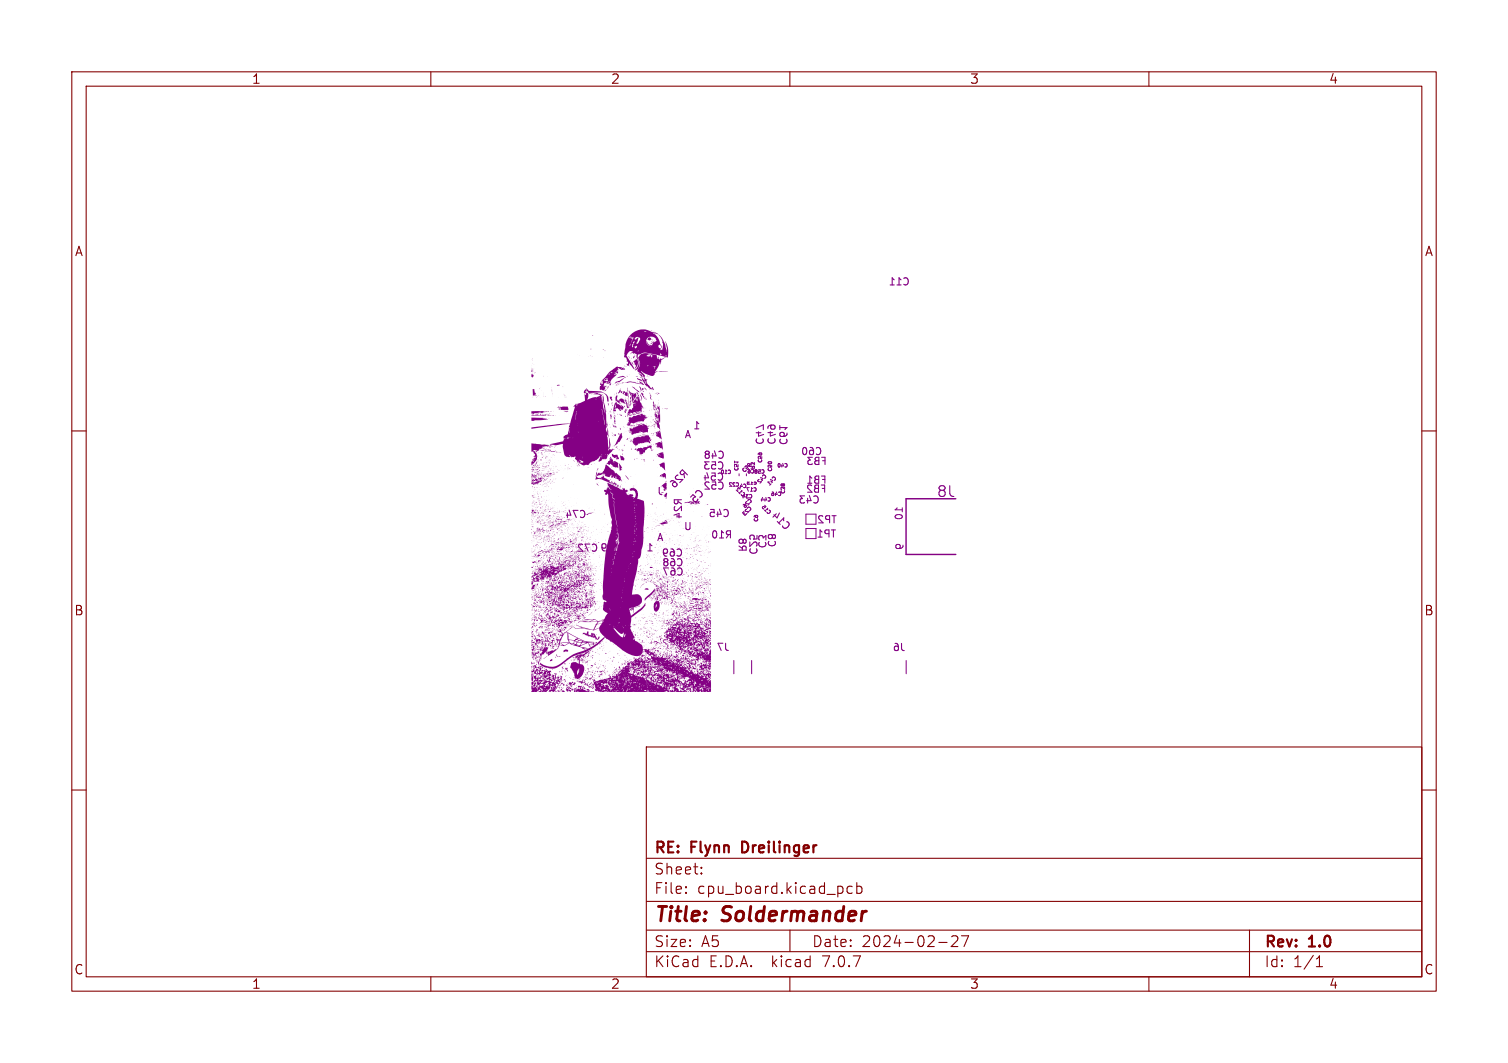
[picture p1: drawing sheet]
<svg xmlns="http://www.w3.org/2000/svg" width="210mm" height="148mm" viewBox="0 0 210 148" stroke-linecap="round" stroke-linejoin="round" font-family="sans-serif">
<defs><g id="words">
<g font-size="2.8" fill="#840000">
<text x="91" y="128.9">Title:</text>
<text x="100.7" y="128.9">Soldermander</text>
</g>
<g font-size="2.1" fill="#840084">
<text x="83.7" y="70.1">G***</text>
<text x="130.4" y="69.4">J8</text>
</g>
<g font-size="2.1" fill="#840000">
<text x="91" y="119.2">RE:</text>
<text x="96.3" y="119.2">Flynn</text>
<text x="104" y="119.2">Dreilinger</text>
<text x="91" y="124.7">File:</text>
<text x="91" y="122">Sheet:</text>
<text x="97.1" y="124.7">cpu_board.kicad_pcb</text>
<text x="91" y="134.9">KiCad</text>
<text x="91" y="132.1">Size:</text>
<text x="97.7" y="132.1">A5</text>
<text x="98.7" y="134.9">E.D.A.</text>
<text x="107.6" y="134.9">kicad</text>
<text x="113" y="132.1">Date:</text>
<text x="114.8" y="134.9">7.0.7</text>
<text x="120" y="132.1">2024-02-27</text>
<text x="176" y="132.3">Rev:</text>
<text x="176" y="134.9">Id:</text>
<text x="180.1" y="134.9">1/1</text>
<text x="182.4" y="132.3">1.0</text>
</g>
<g font-size="1.8" fill="#840000">
<text x="35" y="11.9">1</text>
<text x="85" y="11.9">2</text>
<text x="135" y="11.9">3</text>
<text x="185" y="11.9">4</text>
<text x="10.3" y="35.9">A</text>
<text x="198.4" y="35.9">A</text>
<text x="10.3" y="85.9">B</text>
<text x="198.3" y="85.9">B</text>
<text x="10.3" y="135.9">C</text>
<text x="35" y="137.9">1</text>
<text x="85" y="137.9">2</text>
<text x="135" y="137.9">3</text>
<text x="185" y="137.9">4</text>
<text x="198.3" y="135.9">C</text>
</g>
<g font-size="1.4" fill="#840084">
<text x="123.6" y="39.9">C11</text>
<text x="96.4" y="60">1</text>
<text x="105" y="58.9" transform="rotate(90 105 58.9)">C47</text>
<text x="106.7" y="58.9" transform="rotate(90 106.7 58.9)">C49</text>
<text x="108.3" y="58.9" transform="rotate(90 108.3 58.9)">C61</text>
<text x="95.2" y="61.2">A</text>
<text x="97.8" y="65.6">C53</text>
<text x="97.9" y="64.1">C48</text>
<text x="111.5" y="63.6">C60</text>
<text x="112.2" y="64.9">FB3</text>
<text x="86.4" y="71.8">C73</text>
<text x="91.4" y="69.1">J</text>
<text x="94" y="68.3" transform="rotate(-45 94 68.3)">R26</text>
<text x="96.8" y="70.4" transform="rotate(-45 96.8 70.4)">C5</text>
<text x="97.8" y="67.1">C54</text>
<text x="97.9" y="68.4">C52</text>
<text x="107.2" y="71.9" transform="rotate(45 107.2 71.9)">C14</text>
<text x="111.1" y="70.3">C43</text>
<text x="112.1" y="68.8">FB2</text>
<text x="112.2" y="67.6">FB1</text>
<text x="78.6" y="72.3">C74</text>
<text x="80.3" y="77">C72</text>
<text x="83.5" y="77">9</text>
<text x="85" y="76.5" transform="rotate(90 85 76.5)">C70</text>
<text x="86.1" y="75.9" transform="rotate(90 86.1 75.9)">C75</text>
<text x="87.3" y="75.8" transform="rotate(90 87.3 75.8)">C71</text>
<text x="89.9" y="77">1</text>
<text x="91.4" y="75.5">A</text>
<text x="92.1" y="77.7">C69</text>
<text x="95.2" y="74">U</text>
<text x="95.2" y="72.4" transform="rotate(-90 95.2 72.4)">R24</text>
<text x="98.6" y="72.2">C45</text>
<text x="98.9" y="75.2">R10</text>
<text x="102.6" y="74.8" transform="rotate(90 102.6 74.8)">R8</text>
<text x="104.2" y="74.2" transform="rotate(90 104.2 74.2)">C25</text>
<text x="105.4" y="74.3" transform="rotate(90 105.4 74.3)">C3</text>
<text x="106.7" y="74.1" transform="rotate(90 106.7 74.1)">C8</text>
<text x="113.6" y="75.1">TP1</text>
<text x="113.7" y="73.1">TP2</text>
<text x="125.8" y="72.5" transform="rotate(-90 125.8 72.5)">10</text>
<text x="125.9" y="76.6" transform="rotate(-90 125.9 76.6)">9</text>
<text x="92.1" y="79.1">C68</text>
<text x="92.2" y="80.3">C67</text>
<text x="99.7" y="90.8">J7</text>
<text x="124.2" y="90.9">J6</text>
</g>
<g font-size=".7" fill="#840084">
<text x="102.2" y="64.1" transform="rotate(90 102.2 64.1)">C51</text>
<text x="104.1" y="66">C6C58</text>
<text x="104.3" y="64.3" transform="rotate(135 104.3 64.3)">C56</text>
<text x="104.5" y="64.3" transform="rotate(90 104.5 64.3)">R3</text>
<text x="105.5" y="62.9" transform="rotate(90 105.5 62.9)">C59</text>
<text x="106.9" y="64.2" transform="rotate(90 106.9 64.2)">C50</text>
<text x="108.2" y="65.1">C40</text>
<text x="100.3" y="66">C10</text>
<text x="101.5" y="67.8">C22</text>
<text x="102.4" y="68.2" transform="rotate(45 102.4 68.2)">C12</text>
<text x="103" y="68">C4</text>
<text x="103.3" y="69.4">C34</text>
<text x="103.7" y="71.9" transform="rotate(-45 103.7 71.9)">C23</text>
<text x="103.8" y="70.8" transform="rotate(-45 103.8 70.8)">C26</text>
<text x="103.9" y="68.5">C17</text>
<text x="104.9" y="71.6" transform="rotate(90 104.9 71.6)">C9</text>
<text x="105.8" y="67.4" transform="rotate(-45 105.8 67.4)">C42</text>
<text x="105.9" y="69.9">C44</text>
<text x="106" y="70.7" transform="rotate(45 106 70.7)">C15</text>
<text x="107.2" y="67.7" transform="rotate(-45 107.2 67.7)">C41</text>
<text x="107.4" y="69.1">C46</text>
<text x="108.7" y="67.3" transform="rotate(90 108.7 67.3)">C38</text>
</g>
<text font-size=".4" fill="#840084" x="103.9" y="67.5">C13</text>
</g></defs>
<g fill="none" stroke="#840000" stroke-width=".15">
<path d="M10 10h190v128h-190zM12 12h186v124h-186zM60 10v2M110 10v2M160 10v2M10 60h2M198 60h2M10 110h2M90 104h108v32h-108zM90 119.5h108M198 110h2M60 136v2"/>
<path d="M90 132.5h108M90 129.5h108M90 125.5h108M95.5 124.2l.1 .1-.1 .1M95.5 124.2v.1v.1M95.5 123.5v.1M95.5 124.2v.2M95.5 123.5h.1l-.1 .1M97.7 121.5v.1v.1M97.7 121.5l-.1 .1 .1 .1M97.7 120.8v.1M97.7 121.5v.2"/>
<path d="M97.7 120.8h-.1l.1 .1M110 136v2M110 129.5v3M118.7 123.5l-.5-.1-.2 .3v.4l.1 .2 .1 .1 .5-.1M119.3 123.5l.4-.1 .3 .3v.4l-.1 .2-.2 .1-.4-.1M119.3 122.9v1.5M130.7 131.2h1.2M132.5 130.4l.2-.1 .5 .1a.41 .41 0 0 1 .1 .5l-.8 .9h.9M133.9 130.3h1l-.7 1.5M160 136v2M174 129.5v6.5M183.3 134.6h.9"/>
<path d="M183.3 133.5l.4-.4v1.5"/>
</g>
<path d="M120.5 126.9h.2" fill="none" stroke="#840000" stroke-width=".4"/>
<path d="M103.7 117.2h-.4v1.5h.4" fill="none" stroke="#840000" stroke-width=".3"/>
<path d="M126.4 38.8l.1 .3-.1 .4M87.7 78.6l.3 .1 .4-.1M108.7 61.7l.3 .1 .5-.1" fill="none" stroke="#840084" stroke-width=".15"/>
<path d="M88.4 68.2a.93 .93 0 0 1 0 1.4" fill="none" stroke="#840084" stroke-width=".3"/>
<path d="M113.6 71.6h-1.4v1.4h1.4M113.6 73.6h-1.4v1.4h1.4" fill="none" stroke="#840084" stroke-width=".14"/>
<path d="M133.1 69.4h-6.9v7.8h6.9" fill="none" stroke="#840084" stroke-width=".2"/>
<g fill="#840084">
<path d="M84.6 67.2l1.5 .7 1.2 1 1.1 .4 .1 .2a.5 .5 0 0 1 .7 .1 .52 .52 0 0 1 .5 .7l-.1 4.6-.1 1-.2 .7a1.41 1.41 0 0 1-.4 1.3l-.2 1.5-.4 1.7v.4l-.1 .1-.2 1.2a1.05 1.05 0 0 1 1.4 .4v.7l-.5 .4-.3 .1a.28 .28 0 0 0-.3 .1 .28 .28 0 0 0 0 .3l-.1 .5v-.4l-.4 .1 .4-.3-.5 .3 .2 .7 1.5-1.1 .5-.6v.3l-.7 .7-.9 .7a.77 .77 0 0 0-.4 .9l-.1 .6h.1l-.1 .3 .5 1.1 .1 .2h-.2v.3l.1-.2 .2 .4 .6 .3a.85 .85 0 0 1 .5 .8l.4-.1 .2 .2v-.2l.2 .1 .2 .1h-.2v.1l.2 .1v.1h.2l.3 .1-.1 .2 .2 .1v.1l.1-.1-.2-.1 .1-.1 .1 .1h.2l-.1 .2 .1 .2-.2-.1-.2 .1h.6h-.2h.1a.11 .11 0 0 1 .1-.1 .11 .11 0 0 1 .1 .1h-.1v.1l.2-.1v.2l.1-.3 .2 .1a.21 .21 0 0 1 0-.3 .21 .21 0 0 1 .3 0h-.2v.2l-.1 .1 .3 .1 .1-.2v.2l.3-.1-.1 .2 .1-.1 .1 .1h-.2h.1l.3-.1-.1-.1h.2l.1 .2-.2-.1a.15 .15 0 0 1 0 .2 .15 .15 0 0 1-.2 0l.1 .2 .2 .1h.1l-.3-.1 .3-.1h-.2a.17 .17 0 0 1 .2-.1 .17 .17 0 0 1 .1 .3h.2l.3 .2 .1-.1 .3 .1 .1 .2h.1v-.2v.1l.1-.1v.2h.2l-.2-.3-.1 .1h-.4l.4-.1h-.2l-.3-.1 .5-.1h-.5h.6h-.6h.3h-.3v-.1h.4v-.1h-.3h.4l.2 .1-.2 .3 .5-.2 .1-.2h.3l-.4-.1a.13 .13 0 0 0-.2 0 .13 .13 0 0 0 .1 .2l-.1 .1v-.2h-.7v-.1l.3-.2h.1l-.3 .2h.4v-.1h.2l-.1-.2 .2 .1a.11 .11 0 0 0 .1 .1 .11 .11 0 0 0 .1-.1l.1 .2a.25 .25 0 0 0 .1-.4l.3 .4-.1 .2-.1-.1-.1 .2a.11 .11 0 0 0 0-.2 .11 .11 0 0 0-.2 .1 .11 .11 0 0 0 .1 .1l-.1 .2-.1-.1-.1 .2h-.1l.2 .2a.19 .19 0 0 0-.1 .2 .19 .19 0 0 0 .3 .1 .2 .2 0 0 0 .2 .1 .2 .2 0 0 0 .2-.1l-.1-.1h.2v.2l.2 .1-.1-.2 .1-.1h-.1l.2-.1-.2 .1 .1-.2-.4-.1 .4 .1-.4-.1 .2-.1a.13 .13 0 0 0 .2 0 .13 .13 0 0 0 0-.2 .14 .14 0 0 1-.2 .1 .14 .14 0 0 1-.1-.1l-.1-.2h.2l.2 .1 .1 .2 .1-.1v-.2v.1l.1-.1h.1h-.1v-.1l.2 .1 .4-.1-.1 .1-.2-.1v.2h-.1l-.1 .1-.1-.1v.1v.2l.1-.1 .2 .1-.2 .1 .3 .1-.2-.1 .2-.1 .1 .1-.1 .1 .2-.1h-.1v-.4h-.2a.17 .17 0 0 1 .3 0 .17 .17 0 0 1 0 .2l.1 .2-.2 .2h.1l-.1 .1 .1 .1v.1l-.1-.3-.3-.1h.3h-.4l-.1 .1-.2-.2h.3h-.3l.2-.3-.1 .1a.15 .15 0 0 0-.2 .1 .15 .15 0 0 0 .1 .2v.2l.1-.1v.3l.2 .2 .1-.1-.1-.2 .2 .1-.2-.1 .1-.1 .1 .2v.1l.4 .1h-.1v.1h-.5l-.3-.2 .1 .2h-.2l.1 .2 .2-.2 .1 .1v.2h.1l.2 .3h-.1l.3 .1v-.2l.1 .2 .1-.3-.1-.1 .1-.1-.1-.1h.1v-.3l.1 .2-.1 .2 .2 .1-.1 .4h.2l.1 .3 .1-.1v.1v-.2h-.1l-.2-.2h.2l.1-.1-.3 .1h.1h-.1l-.1-.2a.2 .2 0 0 0 .3 0 .2 .2 0 0 0 .1-.2h.1a.13 .13 0 0 1 0 .2 .13 .13 0 0 1-.1 0v.3h-.1l.5 .3 .1-.1-.1-.1-.1 .1-.1-.1 .3-.1h-.2v-.2l-.1 .2a.14 .14 0 0 1-.1-.2 .14 .14 0 0 1 .1-.1h.2l-.2-.1v-.1l.1 .1-.1-.2h.2h-.7l.1-.2 .2 .1-.1-.1h.4h-.3v-.1h-.1l-.1-.1 .4-.1 .1 .2 .2-.1-.1-.1h.3h-.9l.9-.1h-.9h.9h-.9l.3-.1-.1-.2-.5 .3v-.1h.1l-.1-.1 .4-.1a.13 .13 0 0 1 .2-.1 .13 .13 0 0 1 .1 .2l-.1 .1 .1 .1 .5-.1 .1 .1-.1-.1h-.5h.5h-.4l.1-.2 .1 .1h.3l.1 .2v-.1h.2h-.2v-.1l.3 .1-.2-.2h.2h-.2h.1l-.1-.2 .3-.1h-.2a.24 .24 0 0 0-.3 0 .24 .24 0 0 0 0 .4h-.2l.1-.2-.1-.2-.1 .2-.2-.1 .2 .1v-.2h.2v-.1h.6v.1v-.1h-.6h.4l-.6-.1-.2 .1-.2-.3 .3 .2v-.1h.3h-.3l-.2-.2-.3 .1v-.1h.8h-.8l-.1-.2h.2v.2h.5h-.4l.4-.1h-.4h.6h-.6v-.1h.4h-.4h1.2h-1.2v-.1h1.3l-1.1 .1 .5-.1h-.5h-.3v.1h-.2l.1 .4h-.3l.1 .2h-.1l-.2-.1h.1h-.1l-.1 .1v-.3h.3l-.2-.1h.2h-.3l-.1-.1h.3l-.5-.1h.1h.4l-.2-.1-.4 .1-.1-.1-.5 .1 .2-.1h.4h-.3l-.2-.1 .3 .1h.8l.1 .1v-.1l-.8-.1-.1-.1-.1 .1h-.3l-.1-.2h.2l-.3-.1 .4 .1-.3-.2h-.5l-.1-.1h.2h-.2v-.1h.3h-.3v-.1l-.1 .3-.1-.3h-.1v.3l.2-.1-.2 .3a.13 .13 0 0 1-.1-.1 .13 .13 0 0 1 .1-.2l-.1-.2h-.1v.1l-.1-.1 .1-.1h-.1h.1l-.1-.2 .1-.1h.1l.2 .2h.1l-.1-.1 .1 .1 .1 .1 .2-.1-.2 .2h.2a.17 .17 0 0 1 .2 0 .17 .17 0 0 1 0 .3h.8l-.7-.1h.2l-.2-.1 .1-.1-.2-.1 .2-.2v-.1h.1h-.1l.1-.1v.4h-.1v.1h.2l.1 .2h.4h-.2l.1-.1h.1l.1 .2h-.1l-.1 .1 .1 .2v-.2l.3-.1 .1 .2-.3 .1 .1 .1 .6-.1h-.3h1l.1 .1 .7 .1-.7-.1v-.1h-1.1l.6-.1h-.6h1.2l.2 .1h.2l-.3-.1v-.1l-.7 .1 .1-.1h-.1h.8h-.8v-.1l-.1 .2h-.5v-.3l.2 .2h.2l.1-.1h-.1v-.1l-.1 .1 .2-.2h-.3l.1 .2-.6-.1-.1-.2h-.2l-.2-.1v.1l-.2-.5 .2 .2a.14 .14 0 0 1 .2 0 .14 .14 0 0 1 0 .2l1.1 .2-.2-.1v-.1l-.4 .1-.1-.2h.2h-.2l-.3 .1 .2-.1h-.3h.4h-.4l.2-.1-.3-.1 .5-.2-.1 .2h.4v-.1h.1l-.2-.1h.2h-.2l.1-.1h-.1l.3 .2-.2-.3-.1 .1-.1-.1 .2 .1v-.2l.1 .1 .1-.1-.2-.1h.1l.2 .2 .3-.2-.6-.1-.1 .2-.2-.1v.4l-.2-.1v.2l-.2-.2h.1h-.1l-.1 .2-.4-.1-.4 .2v.1l-.2-.1-.1 .2-.2-.2h.2h-.7v-.1l.4 .1-.4-.1h1h-.4h.3v-.1l.3 .1-.1-.2h.3h-.3l.7 .1v-.1h-.8h.5v-.1h.4l-.5 .1-.6-.1v.2h-.1l-.2 .1h-.5l-.1-.1h.4h-.4l.2-.1-.1-.1h.3l.1 .3v-.2l.2 .1-.1-.2 .3 .1v-.2l-.1 .1h-.2l.1-.2-.2 .2h-.4v-.2h.2h-.2l.4 .1-.2-.1 .1-.1h.4l.1 .1 .3 .1v.1l.2 .1-.1-.2h.4l-.7-.1h.6h-.6h.4l-.5-.1h.7h-1.2l-.1 .1h-.3v.2l.1 .1-.3 .2-.1-.2h.1h-.1l.2-.1-.1-.1h.2l-.3-.1h.2h-.4l.2 .2h-.2v.1l-.1 .1-.1-.1h.1l-.2-.1h.2l-.1-.2 .1-.1-.2 .1v.1l-.2-.2h.3h-.3l-.1 .1h-.2l.7-.1-.5-.1 .8 .1h.1l-.1-.1h.2l.2 .2v-.2h.3l.1 .1h.2l.9-.1 .3 .2-.1-.1 .2-.1-.1 .2 .3 .3v-.1h.1h-.1l.1-.1h-.2h.2l-.3-.1 .2 .1-.1-.1 .3-.1h-.2h.1l-.2-.1 .5 .1h-.2l.2-.1h-.2v-.1h.2l-.2-.1h.3v-.2h-.2a.12 .12 0 0 1 0 .2 .12 .12 0 0 1-.2-.1l-.1 .3h-.2l.1-.1-.1-.1h.2h-.2h-.2l.1 .2-.1-.1v.1h-.7h.4h-.4l.2-.1h-.2h.6l-.6-.1-.2 .2h-.2l-.1-.2 .6-.1h-.6l-.1 .3v-.2l-.1 .2h-.3l-.1-.2-.1 .2h-1v-.1h.2h-.3l-.1 .1v-.2l1.2 .1-.1-.1-.1 .1-1-.1 .2-.1h-.1l1.3 .1h-.7l.2-.2 1.4 .1v-.1h.3l.2 .2 .7-.1-.7 .1 .2-.1h-.2h.1h.4h-.5v-.2l-.5 .1-1.4 .1-.1-.1h1.7l-1.7-.1h2.1h-2.1v-.1l.1 .1 .3-.1-.6-.1a.18 .18 0 0 1 .1 .2 .18 .18 0 0 1-.2 .2l-.5-.1-.1 .2-.3 .1a.14 .14 0 0 0-.2 0 .14 .14 0 0 0 .1 .2h.1v.1h.1v.2l.4 .1-.2 .1a.21 .21 0 0 0 0 .2 .21 .21 0 0 0 .2 .1 .17 .17 0 0 1-.2 .1 .17 .17 0 0 1-.1-.1v.1v-.2v-.2v-.1h-.2v-.2h-.1v-.1h-.2v-.2h-.1v-.1h.2l-.2-.1h.1h.3l-.3-.1 .3-.1 .1 .1v.1l.1-.1v-.2l-.1 .1-.1-.1h.2l-.4-.1v-.3h.2l-.1 .2h.5v.2l.3 .1 .2-.2-.8-.1 1.7 .1 .1-.1h-1.8l.9-.1h-.9h1.1h-.5l.4-.1 .2 .1-.1-.1h.3l.2 .2v-.1h.1l.4 .2 .1-.1v.2h1h-.9l.9-.1h-.9l-.1-.1h.8l-.3-.1-.5 .1-.2-.1h.4h-.8v-.1h.5h-.4h.1l-.3-.2h.3v.1h.5l-.1 .2 .4-.2 .1 .2 .5 .1-.2-.1h.1h-.4l.3-.1h-.2l-.1-.1h-.2l-.2-.1h.5l.2 .1 .1-.1 .2 .3 .1-.1-.1-.1h.1l-1.1-.2-.5 .1h.1l-.4-.1h2h-2l-.1 .3h-.8l-.1 .1h-.5h.4l-.4-.1 .5 .1-.7-.2 .4 .1-.3-.1 .2-.1 .3 .1a.2 .2 0 0 0 0-.2 .2 .2 0 0 0-.1-.2l-.1 .2h-.4l.1 .1h-.2v-.1l.4-.2h-.2h.6v.2l.2 .2h.4h-.1h.2h-.2l.1-.1-.1 .1h-.3v-.1h.2l-.2-.1h.5v.2l.1 .1-.1-.2 .1-.1-.1 .1v-.1h2.3h-2.8l-.1-.1 .5 .1 .1-.1 .1 .1 .8-.1h-.8h.8h-.8h.7v-.1h-.1h-.6h.5l-.2-.2v.2h-.8l.6-.1v-.1v.1h-.4h.1l-.1-.1h.1h-.1l-.1 .2-.2 .1-.8-.1 .2-.2 .2 .2h.1l-.1-.1 .2 .1v-.1l.4 .1-.1-.2-.5 .1-.1-.2 .7 .1h-.2l.1-.2h.3l-.4-.1v.2h-.5v-.1v.1l.2-.2h-.1v-.1l.2 .3 .1-.1v-.2v.1h.7h-.7l.2-.1h.2l.4-.1-.2 .6 .3-.1-.1-.1h.2h-.2v-.2h.5l.1 .2 .2-.1-.1 .3v.3l.2-.1-.1-.2 .2 .1-.1 .2 .4-.1h-.4l.1-.1h.3l.1 .2 .6-.2 .2 .1-.1 .3h-.1v.1l.3 .2-.4-.1 .1 .3-.2 .1h.2v-.1l.6 .1v-.1h.2l.8 .1h-.4l.1-.1 .2 .1-.1-.1h-.3h.4h-.4h.5h-.5l.2-.1h-.2l-.1 .1-.4-.1-.2 .2-.4-.1 .6-.1h-.2h1.4h-1.4l.5-.1h-.5h1.3l-.2-.1v.1l-1.2-.1 .7 .1 .1-.1 .2 .1 .1-.1h-.1h.5h-.5v-.1h.1l-.2-.1v.2l-.2-.1v.1h-.7l.1-.1-.2-.2 .4 .2v-.1h.8l.1 .1h.1l-.1-.1 .4 .1-.2-.2-.2 .1h-.6v-.1h1l-1.3 .1-.1-.2h1.3h-.8h.1l-.1-.1-.2 .1-.6 .1 .1-.1h.5h-.5v-.2h.4h-.4l.1-.2 .1 .1h.2l.1 .2 .1-.1h.3l-.3-.1 .3 .1v.2h.5l-.2-.1-.2-.2h-.5h-.2h.2h-.2v-.1l.4 .1h.5l-.6-.1 .5 .1-.1-.2-.1 .1v-.1h.3l.3 .4 .1-.1 .2 .3 .1-.2h.2l-.4-.2-.2 .1v-.2l-.2-.1h-.4h.5h-.5l.1-.1-.1-.1h-.2l.1 .1 .1 .1-.3-.2v.2l-.3 .1 .1-.1h-.1h-.1h.3h-.3v-.2l.6-.1h-.4a.24 .24 0 0 0-.3 .1 .24 .24 0 0 0 0 .2l-.8 .4-.3-.1h.3v-.1v.1h-.3v-.1v.1h-.3v-.2h.3h-.3l.4-.1-.1-.1a.12 .12 0 0 1 .1 .1 .12 .12 0 0 1-.1 .2l-.1-.1 .6 .1 .2-.1h-.1v-.1l.1 .1h.3h-.3l.1-.1-.1-.1-.2 .3h-.3v-.3l.1 .2h.2l-.3-.2v-.1h.1l.2 .2h.1l-.1-.2h.2l.1 .2a.12 .12 0 0 0 .2 0 .12 .12 0 0 0-.1-.2l-.1-.1-.3 .1 .2-.1h-.3h.3l-.5 .1 .1-.1-.3 .1 .1-.2 .3 .1-.4-.1-.2 .1 .1 .2h-.3l.1 .1a.12 .12 0 0 1-.2 0 .12 .12 0 0 1 .1-.2h.2h-.4v-.1h.4l-.4-.1h1.4l.1 .1h.1v-.1h.7h-2.3h.3l-.3-.1 .4 .1v-.2l-.1 .1h-.5v.2l.2-.1-.2 .1 .1 .1h-.6h.4h-.2l.2-.3-.3-.1h.4h-.4v.2l-.5-.1-.2 .2 .3-.2h-.4l-.2-.2h.1l.1 .1h.7v-.1l-.3 .1 .6-.1 .3-.1-.2-.1h.3l-.1 .3 .2-.2h-.1l.1-.1v-.1h-.1l-.4 .1v.2h-.6l.1-.2 .1 .2 .1-.1h-.1l.1-.2 .2 .2-.1-.1h.2v-.1l-.1 .1-.1-.1a.13 .13 0 0 1 .1-.1 .13 .13 0 0 1 .1 0h.5v-.1v.1l-.1-.2h-.2l.3-.1 .2 .3-.1 .1v.2l-.1 .1h.4l.1 .3 .2-.2-.5-.1 .1-.1 .3 .1 .2-.2-.1 .1-.1-.1-.2 .1v-.1l.4-.1-.1-.2h.2h-.2v-.1h.2h-.2l.1-.1-.1-.1h.2v-.2l-.1 .2h-.2l.1-.1v-.2l.3-.2 .1 .1-.3 .1 .1 .2 .1-.1 .1 .1v-.1l.5 .3 .1-.1a.27 .27 0 0 1-.3 .3l.1-.1-.1-.1-.3-.2-.2 .1v.3l.3 .1-.3 .1-.2 .5 .3 .1-.2-.1h.3h-.3v-.2l.2 .1v-.2l.1 .1-.1 .1h.2l.1 .2v-.3l.2 .1-.1 .1 .3 .1 .1-.2h-.1h.2l.1 .2h.2h-.2l.1-.2v.1l.1-.1h-.5l-.1-.2-.3 .1-.2-.1h.5h-.5h.3h-.3l-.1-.1 .5 .1 .2-.1 .2 .2v-.2h.2l.4 .3h-.1l.2 .5 .1-.2 .1 .2h.3l-.1 .1a.19 .19 0 0 0 .2 .1 .19 .19 0 0 0 .1-.2l.2 .1v-.2l.1 .2 .1-.1h-.1v-.1l.1 .1a.18 .18 0 0 0-.2-.1 .18 .18 0 0 0-.1 .1l-.1-.2-.1 .1v-.2h.1l-.3-.1v-.1h.1l-.2-.1h.2v.1h.3l-.3-.2v-.2l.1 .2 .6 .2 .1-.2h-.1l.1-.1-.1-.1 .1-.1h-.1v.2l-.1 .1v-.1h.1h-.1v-.2a.11 .11 0 0 0 0-.2 .11 .11 0 0 0-.2 0l.1 .1-.2 .1-.1-.2v.2l-.1-.1 .1-.1-.1 .1-.1-.1 .4-.1h-.1l.1-.1h-.2l.1-.1 .6 .4v.5l-.1 .1 .1 .4-.2-.4-.2 .2 .1-.3h-.2v.3l-.3-.1 .2 .2 .2-.1-.1 .1 .5 .2-.1 .1-.6 .1 .2 .2a.17 .17 0 0 1 .1 .2 .17 .17 0 0 1-.2 .1v.1h-.2l.1 .2h-.2l.1 .1 .3-.3 .3 .1h-.2l.3-.1-.2-.3h.3h-.3l.3-.2v.5h-.1v.1l-.2 .3-.1-.1 .1-.1h-.3l.2 .2h-.1v.1a.14 .14 0 0 0-.1 .2 .14 .14 0 0 0 .2 .1 .14 .14 0 0 0 .1-.2 .21 .21 0 0 0 .1 .2 .21 .21 0 0 0 .2 0v.1l-.2 .1 .2 .2v.3l-.3-.1v-.2l.2 .2v-.1h.1h-.1a.14 .14 0 0 0-.2-.2 .14 .14 0 0 0 0 .2l-.2 .2 .1-.1v.2h.2l-.1 .1v.1h.2l-.1-.2 .2 .1-.1 .3a.15 .15 0 0 0-.2 0 .15 .15 0 0 0 0 .2l-.5 .3-.2-.2h.3h-.3v-.1h.6h-.6h.7h-.6l.2-.1h-.2l.2-.2h.1l-.1 .1 .1 .1h.1l-.1-.1 .2-.1 .1 .2 .1-.2-.2-.2h-.1v-.1h-.2l.1-.1h-.1l.1-.2-.4 .1-.1-.1h.1h-.1l.1-.2 .5 .1h-.4v-.1h.2h-.3l.3-.1 .2 .1 .3-.2-.1-.1-.2 .2h-.4v-.1h.3h-.2h.4h-.4l.1-.1h-.1l.1-.2h-.1v.1h-.2l.1-.2h.3v-.1l-.4 .1v.1l-.2-.1 .2 .3h.1l-.2 .2-.2-.3 .1-.1-.3 .2-.1-.2-.2 .2v-.1v.1v.2l-.1 .1 .2-.2 .3 .2-.1-.2 .1-.1 .1 .3 .2 .1h-.1v.2h.2a.15 .15 0 0 1 .2 0 .15 .15 0 0 1 0 .2l-.1 .4-.1 .1-.2-.2h.3h-.3l-.1-.1 .1 .1 .3-.1-.3 .1-.2-.3h.4l-.1 .2 .2-.1v-.2l-.1 .1-.4-.1h.6h-.6l-.1-.1a.23 .23 0 0 1 0 .3 .23 .23 0 0 1-.3 0v.2h-.2l.3 .1v-.1v.2a.23 .23 0 0 0 .4-.2v.4v-.1l-.1 .1-.1-.1a.24 .24 0 0 0 .4 .2v.1h.2a.29 .29 0 0 0 .5-.1 .17 .17 0 0 0-.1 .2 .17 .17 0 0 0 .2 .1l-.1 .1 .1 .1 .1-.3v-.2l.1-.1-.1-.1h.2v-.2v.9h-.1l.1 1-.2 .1h.2v.2l-.2 .1v.1l.2-.1v.2l-.1 .2-.1-.1v.1l.2 .1h-.2l.1 .2h-.1l-.1-.1h-.1l-.1-.1 .1-.1-.1-.1 .2-.1-.2-.1-.1 .1 .1 .2-.3 .2 .1 .2h-.1l-.1-.3h.2a.14 .14 0 0 0-.2 0 .14 .14 0 0 0 0 .2v.2v-.2l-.1 .1v.1a.17 .17 0 0 0 .1 .3 .17 .17 0 0 0 .2 0h.5h-.3l.2-.2 .1 .1a.37 .37 0 0 1 .2 .6l-.2-.2 .1-.1a.14 .14 0 0 0-.1 .1 .14 .14 0 0 0 .1 .1v.4l-.3-.3h.3h-.3l-.2-.3 .2 .2h-.2v-.1v.2l.3 .2a.13 .13 0 0 1 .2 .1 .14 .14 0 0 1-.2 .2h.2v-.2l.1 .1v1.6h-.6h-.8v-.1l.4 .1 .9-.1-.9 .1-.1-.1h-.3a.41 .41 0 0 1-.6 .1l.1-.1-.1-.1-.1 .2-.3-.1 .1 .1h-.3l.1-.2-.1-.1h.3l.1 .2 .1-.2h.2h-.3l.2-.1-.6 .1 .7-.1h-.4v-.1l-.1 .2h-.1v-.2h-.2h.5l.2 .1h.4l.1 .1 .3-.1v.2h.8l.1 .1 .1-.2-.9 .1h.4h-.4v-.2h.6h-.6l-.1-.1 .5-.1v.1h.2l.1 .2h.1v-.1h.1l-.2-.1 .3 .1v-.1h-.3v-.1l-.3 .1v-.1h.5l.1-.1-.8 .1 .3-.1h-.3l.3-.1 .2 .1v-.1h-.3v.1h-.3l-.2 .2a.11 .11 0 0 0-.1-.2 .11 .11 0 0 0-.1 .2l-.3 .1h-.3h.4h-.4v-.3l-.2 .2h-.5v-.1h.1h-.1l-.1-.1h.1v-.1h.1l.1 .3v-.2h.7l.2 .1 .1-.1h-.2h.5h-1.3l.7-.1h-.7v-.1l-.1 .1-.2-.1v.2h-.5l.1 .1a.14 .14 0 0 1 .2 .1 .14 .14 0 0 1 0 .2h.1l-.1-.2 .2-.1 .1 .3h-.1l.1 .2h-.1l.1 .1h-.2v-.1l-.1-.1h.1h-.1a.15 .15 0 0 1-.1-.1 .15 .15 0 0 1 .1-.2l-.1 .1a.16 .16 0 0 1-.2 .2 .16 .16 0 0 1-.1-.2l.1 .1v-.4l-.1 .2h-.3v.2l.3 .2a.13 .13 0 0 1 0 .2 .13 .13 0 0 1-.2-.1h-1.1h-.2h.2l-.2-.1v.1h-.1a.56 .56 0 0 1-.7 0h.2h-.2l.1-.1h-.1v-.1l.2 .1 .2-.2 .1 .3v-.1l.3-.1h-.3h.5h-.5l.1-.1h.1l-.3-.1 .2-.1h-.2v.1h-.1l.1-.3 .1 .2 .2-.2-.1-.2 .3 .1-.3-.1h.2h-.2l-.1 .2h-.6l.1 .2a.12 .12 0 0 1-.1 .2 .12 .12 0 0 1-.1-.1 .12 .12 0 0 1 0-.1h.1l-.1-.3v.2l-.3 .1h.2l-.1 .1 .1 .1 .2 .2a.16 .16 0 0 1-.1 .1 .16 .16 0 0 1-.2 0l-.1-.2-.1 .2h-2.4v-.1l2.3 .1-2.3-.1 2.6-.1h-1.6l-.2 .1h-.8h.6h-.6l.3-.1-.3-.1 2.3 .1 .3-.2h-.3l-.1 .1h-2.3v.3h-4.9h.3h-.3l.1-.1h-.1l.6 .1h1.4h.4l-.4-.1h1h-1l.1-.1h2.3l.3 .2 .2-.1-.4-.1h-1h-1.5l-.1 .2-1.3-.1 .9 .1 .2-.2-.2-.1v.2h-.9l-.1-.1-.1 .1-.1-.1-.3 .1v.1h-.3h-.6h.7h-1.9l.1-.1 1 .1-1.4-.1v-.1h.9l.1 .1v-.2l-.9 .1 .4-.1 1.2 .1v-.1l-.5 .1 .2-.1h.4h-.4v-.1h-.3v.1l-1.1 .1 .2-.1h-.3l.2-.1 .9 .1h-.3l.3-.1h-.2h1.1l-1.2-.1h.6h-.6l-.1 .2h-.6l.1-.1-.1-.1h.3h-.3h.5h-.5l.1-.1 1.8 .1-.1-.1-1.1 .1 .9-.1h-.9h.1l-.1-.1h.2h-.2v-.1v.2h-.6l-.2-.2h.4l.1 .1 .1-.1h-.6v-.1l1.1 .1-.1-.2-.1 .1h-.9l-.1-.2h.7h-.7h.2l-.2-.1 1 .1 .2 .1v-.1a.22 .22 0 0 1 .2 .4h.2v.1l.1-.1-.1-.1h.1l-.1-.1h.3h-.3h.4l-.1 .1 .3 .1-.2 .1 .3 .3 .1 .2 1.3-.1h-1.3v-.1h3.2l.1 .1 .5-.1h-.6h.7l-1.3-.1h1.6v.2v-.1h1.1h-1.1h2.7h-2.7v-.1h-1.6l-.2 .1-.1-.1-.1 .1h-.7h-1.5l.1-.1 .9 .1-.2-.1 3.5-.1h-2.7h1.5h-.2l.2-.1 3.3 .2-2.5-.1h.3l-.3-.1h1.6h-2.5v-.1h.6h-.6l-.2 .2-2.7 .1v-.1h1.1h-1.1v-.1h1.7h-1.5h-.3l-.1 .2-.1-.3 2.2 .1h-1.2h1.3h-1.6l.1-.1 1.8 .1-.5-.1h1.4h-2.2h-.5h1.1l-1.2-.1v.2h-.6l.3-.1h-.3v-.1h3.6h.3l.2 .2 2.4-.1 .1 .3 1.2-.1h-1.1l-.1-.2h.5h-2.5h-.5h2.7l-2.8-.1h2.8h-2.5h.4l-.1-.1-.7 .1h-3.9h2.1h-1.9l-.1-.1 .3 .1v-.1h.4h-.7h.1l-.1-.1a.18 .18 0 0 1-.1 .2 .18 .18 0 0 1-.2-.2l.2 .1v-.1h-.3h.7h-.7l.3-.1h-.3l-.1-.1 1.2 .1h-.8l.5-.1h-.5v-.1h.3h-.3l.3-.2-.2 .1-.2-.1h.5l.2 .3v-.2h.1l.5 .2-.2 .1 .2 .3v-.1l1.6 .1-1.6-.1v-.1h.2h-.2v-.2h.1v.2l.6-.1 .1 .2h3.1l.3 .1h.1l-.4-.1 1.7 .1-3.3-.2h1.5h-2.9l.2-.1h-.3l2.1 .1h.4v-.1h1.4l-1.8 .1 .1-.1h.4l-.4-.1h.6h-.7h1.1h-.1h-1v.2h-1.3l1.1-.1h-1h.3h-.4l.2-.1-1.6 .1h.4h-.4l.3-.1h.9l-1-.1v.1h-.2l-.3-.1h1.5l.1 .2v-.2h.1l.2 .1-.1-.1h.3l.1 .2 .1-.2 .4 .1-.1-.1 1.9 .1-1.9-.1-.4-.1h1.7h-1.7l-.1 .1h-.3h-.7l.1-.2h.3v.2v-.1h.5h-.5v-.1h.2l-.2-.1h.2l.2 .1h2v.1v-.1h-2l1.2-.1h-1.2h.7h-.9v-.1l-.2 .1v-.1h.1h2.1l.2 .1-.1-.1h.2h-.2h.1v-.1l-.2 .1h-.8h-1.3h1.1v-.1h-1.1l-.2 .1 .1 .2-.4-.1-.1 .3h-1v-.1h.1l-.2-.1-.2 .1v-.1l-.2 .1-.2-.1h1.4h-1.9v.3l-.5 .1-.1-.1-.2 .1h-.2h.3l-.1-.1v.1l-.3-.1-.1 .1h-.4l-.1-.1h-.1v-.1h.3h1.3l-1 .1-.2-.1h-.4l-.2 .1h-.2v-.1h.2h-.1l1.5-.1-1.5 .1 .2-.2 .1 .1h1.6l-.1-.1v.1h-1.4h.2l-.2-.1h.6h-.5h.7l.1 .1h.2l-.3-.1-.7-.1 3.6 .1v-.1l.2 .1 .2-.1v-.1l-.5 .2h-2.1l.5-.1h-.4v-.1l.2 .1v-.2v.1h-.4v.1h-1.3h1.2h-1l.5-.1 .2-.1 .2 .1 1-.1v.2l.1-.1 .2 .1h.3h-.3v-.1l.4 .1-.4-.1h.8l.2 .1 .2-.2h1.1l-.9-.1h1.9h-1.9l.5-.1h1.1v-.1v.1h-1.6l-.1 .2h-.1v-.2v.2l-.2 .1h-1l-.2-.1h-1h.9h-.9v-.1l.1 .1 .4-.2-.2-.1 .1-.3h.1l.1 .5h.5l.2 .1 .9-.1h-.6h.4h-.2l-.1-.1 1.8-.1-1.8 .1-.1-.1h1l-.7-.1 .9 .1 .1-.1h-1.3l.1 .2-.1 .2h-.3l.1-.1h-.2h.2h-.2h.3h-.8l.8-.1-.6-.1-.1 .1v-.1h.4h-.4v-.1l.3 .1v-.2l.1 .2 1.8-.1v.1v-.1h-1.3h1.4h-1.8v-.1l.2 .1v-.1l.5 .1-.3-.1h.6l1.3 .1-.2-.1h-1h.9l-.9-.1h1.1h-.6h-.1l-1.5 .1 .1-.2 .1 .1 .3-.1 1.9 .1 .3 .2a.15 .15 0 0 0 .2-.1 .15 .15 0 0 0 0-.2h.1h-.1v-.1h.1h-.1l.3-.1v.1l-.1 .1h.2l-.1 .2-.2-.1a.23 .23 0 0 0 .1 .3 .23 .23 0 0 0 .3 0 .15 .15 0 0 0 .2 .1 .15 .15 0 0 0 0-.3v.1h-.2l.1-.1h.4h-.4l.3-.3-.4-.1v.2l.1-.3-.4-.1-.4 .1-.3 .4h-1.9l1.1-.1h-1.1h.4h-.4l.1-.1h.7h-.7h.3h-.3h.2h-.2l.1-.1h.9l.7 .3 .2-.2-.2-.2 .3 .1-.1-.2h.3v-.1h.2l.1-.1h.2v.2h.2l.1 .2 .2-.3-.1-.1-.1 .2v-.2l.1-.1 .1 .1h.1v.2l.1 .2h-.2l.1 .2 .2 .1 .1-.2a.17 .17 0 0 1 0 .3 .17 .17 0 0 1-.2 0v.1h.1h-.1h-.2v.2l.1 .1 .1 .1 .3-.1 .1 .2h-.1l.3 .1a.18 .18 0 0 0 .1 .2 .18 .18 0 0 0 .2-.1h.3l-.5-.1h.2l-.1-.1-.1 .1 .1-.1a.11 .11 0 0 0-.1-.1 .11 .11 0 0 0-.2 .1v-.1l.1-.1h-.1v-.1h.3l-.1 .1h.2v-.2l.1 .1v.4h.1v-.1h.1l.2 .3v-.2h.1l-.2-.2h.2a.21 .21 0 0 1 .1 .2 .21 .21 0 0 1-.1 .2l-.2 .1-.1-.1-.1 .1v-.2h-.1l-.2 .2 .5 .1 .2 .2v-.1h.2h-.2v-.2h.1l.1 .3h.4v.1a.3 .3 0 0 1 .4 .3l.3-.1 .1 .1v-.1l-.1-.1h.1h.2v.1v-.1l-.2-.1h1.1l-.5-.1h.8h-.9v.1h-.5v-.1h.3l.1 .1v-.1h-.4l-.1 .3h-.2v-.3h.7h-.7h.5h-.5l-.1-.1 .1-.2 .1 .2h.4l-.4-.1-.1-.1h-.1l.1-.1h-.1v-.1h.3l.3 .2h.5l.1 .2h.1l-.1-.2 .3 .3v-.1v-.1l.4 .1 .1 .3h.1h-.1l.2-.1-.1-.1h.2l.1 .1-.2 .1-.4 .1 .4 .4a.16 .16 0 0 0 .1 .2 .16 .16 0 0 0 .2-.1v.1l.1-.1 .3 .1v-.1h.2h-.2l-.4-.2v.1l-.1-.2h-.1l.1-.1h-.1l.1-.1 .1 .3 .1-.1h.3l.2-.1-.4 .1 .1-.2h.2h-.2h.5h-.5v-.1h.6h-.4v-.1v.1h-.2l.1-.1h-.1h.1h-.1h.5l.2 .1v-.1h.3h-1l.2-.1h-.2l1.2 .1v-.1h.2h-1h.6h-.6l-.1-.1v.1h-.3l-.1 .1-.2-.1-.1 .3 .1-.3-.1-.1h.2v.2l.3-.1h-.2v-.1h.1h-.2h.4h-.7v.1l-.1-.2h.2h-.2l-.1-.2h.3l.1 .2 .1-.1-.6-.1 .1 .3h-.1l-.1-.3h-.1l-.1 .2h-.3l-.1-.1h.3h-.3h.3h-.7v-.1l-.1 .1h-.2l.1-.1h.9h-.9v-.1h-.2h1.7h-1.7l.3-.1h-.4l.1-.1 .2 .1a.12 .12 0 0 0 0-.2 .12 .12 0 0 0-.2 .1l-.1-.1-.1 .3h-.3l-.1 .3-.1 .2-.1-.1-.1 .1-.1-.2-.3 .1v-.3l-.2 .1 .1-.1 .7 .1v-.1l-.3 .1 .2-.1 .1-.2h-.1h.5h-.5l.3-.1h.2v-.1l-.2 .1v-.1h.5h-.5l-.1-.1h.6h.4l.1 .3h.9h-.9l.2-.3v.2h.4v.1l.6-.1v-.1l.1 .1v.2l.3 .1 .2 .2h.4l-.1-.1-.1 .1v-.2h.2l.1 .1v.1l.2 .2v-.1l.4 .1v-.2h.3h-.3h.4l.1 .4h.3h-.3l.1-.1h-.1h.4l-.3-.1h.6l.1 .1-.1-.1h-.6h.1h-.1l.2-.1v-.1h.5l.1 .4h.5l.1-.1h-.1h.2h-.2h.2l-.1-.1h.2l-.7 .2 .2-.1h-.3v-.1h.9h-.9l-.1-.1h.9v-.1h.3h-1.7h1.2h-1.3v-.2h2.1h-.3h.2l-2.1 .1-.1-.1h-.1l.2 .1-.1 .2-.1-.1-.8 .1h.2l-.1-.4a.16 .16 0 0 0 .2 .2 .16 .16 0 0 0 .1-.2h-.4v.2l-.1 .1-.1-.2h-.3h.1v-.2l.2 .2h.2h-.2l.1-.1h.7l.1 .1v-.1h1.1l-1.1-.1h1.4h-.1h-.1h-1h.4h-.6h-.1v.1h-.7l.4-.1h-.3v-.1h2.6l.1 .1h.2v-.1h-2.8h.4h-.4l.1-.1h1.5l-1.4-.1h1.9l-2 .1-.1-.1h.3l-.3-.1h2l.3 .1 .3-.1-.3 .1v-.3l.1-.1h.5l-.5-.1-.2 .3-.2 .1h-2h.3l-.4-.1-.1 .1-.1-.1-.2 .1-.1 .1h.1v.1l-.1 .1-.1-.3v.2l-.2-.1-.2 .2-.3-.2v-.1l.2 .1-.1-.1-.1 .1-.1 .2h-.5l.1-.2h.1h-.1l-.2 .2h-.3l.1-.2h.3l-.1-.1a.23 .23 0 0 1 .3 .3l.2-.1-.1-.3h.4h-.4l.1-.1-.1-.1 .4 .2 .2-.2-.1 .5 .4-.1h-.2v-.1h.1h-.1l.2 .1v-.1v-.1l-.2 .1-.1-.1h2.3h-2.2l.1-.1-.2 .1a.14 .14 0 0 0-.1-.2 .14 .14 0 0 0-.1 .1l-.4-.2-.2 .1 .1-.1h.1h-.1h.3l.1 .1v-.1l.2-.1 .4 .3 1-.1h-.9l-.1-.1h.6h-.7h1.2l.1 .1h.4l-.4-.1h.8h-2.1h1l-1.2-.1h1.3h-2v-.1h1.5l.2 .1h.6h.1h-.7l-.1-.1h.8l-.8-.1h.7l-2.5 .1a.24 .24 0 0 0-.3 .2 .24 .24 0 0 0 .1 .3l.1-.3 .1 .1 .1 .2-.4 .1v.1h-.2l-.1 .1-.1-.2-.4 .1-.1-.3-.1 .3h-.4a.17 .17 0 0 1 0 .2 .17 .17 0 0 1-.2 0l-.1-.1h.1h-.2h.2l.1-.1h-.3v.3l.2 .1-.2-.1-.1 .2h-.3l.1-.1 .1-.2h.1h.1l-.1-.1v.1l-.2-.1v-.1l.4-.1h-.4v-.1l.2 .1h.1l-.1-.1h.4l-.7-.1h.8l.1 .2h.2l.1-.2-.3 .2v-.3l.9 .1a.14 .14 0 0 0 0 .1 .14 .14 0 0 0 .2 0l-.1-.2-.1 .1-.7-.1 .9-.1h-.9v-.1l-.2 .2v-.3h-.1v.3l-.1 .1h-.7v-.1l-.4 .1 .1 .2-.1 .2-.2-.4 .3-.1-.3 .1 .1-.1h.3l-.4-.1-.1 .2-.1-.2h.1l-.2-.2 .1 .4-.2-.1 .1 .1-.3 .1 .1 .1-.1 .1-.1-.2v.2l-.2-.1 .2 .1-.1-.1h-.2l.1-.2 .2 .2v-.2h.1h-.2l.1-.1v-.1l.1 .1v-.1h.2l-.1-.1-.2 .1 .2-.1v-.2l.1 .2v-.2l-.2-.1 .1-.1 .1 .1 .1-.1h.5h-.6h.5a.11 .11 0 0 0-.1-.1 .11 .11 0 0 0-.1 .1l-.6-.1v.3l-.2-.1-.1 .2 .1-.1-.2-.1h.2h-.2l.1-.2h.1h-.1v-.1l.1 .1v-.1v-.2l.1 .3 .1-.1h.2h-.2v-.1h.1l-.2-.1-.2 .1h-.2l.1-.1-.1-.1 .7 .1-.7-.1h.8l-.9-.1-.1 .1 .1 .1-.2 .1v-.2l.1-.1h-.1l-.1 .3-.2 .1-.2-.1v.2l-.2-.1-.1 .2h-.2v-.1h.2l-.2-.1h.2h-.2l-.2 .2 .1-.2-.2 .1 .2-.2-.3-.1 .4 .1h.1h.4h-.2l.1-.1 .1 .1 .2-.1-.1-.2-.1 .2v-.2h.2l.1 .1v-.1h.2h-.1v-.1h.6l-.3-.1-.2 .1-.2-.1h.5h-.5v.1l-.1 .1-.4-.2v.2l.1-.1-.4 .4-.4-.1h.3h-.3v-.1l-.1 .2 .1 .3-.3-.2 .1 .2a.14 .14 0 0 1 0 .2 .14 .14 0 0 1-.2-.1l-1 .1 .1-.1 .2 .1-.3-.1h1h-1l-.4 .4-.1-.1 .2-.1-.1-.1h.2l-.1-.1h.3l-.3-.1 .8 .1-.8-.1h1h-.7h.7h-.7l.6-.1h-.6h.4v-.1h-.3h.1h.9h-.8l-.1-.1h.9v-.1v.1h-.9v-.1h.5h-.5l.2-.2 .4 .2 .2-.1h-.5h.6v-.1l-.5 .1v-.1h.3l-.2-.1 .1-.1 .3 .1-.3-.1 .4 .1v.3l.1-.1h.2h-.2l.2-.1-.1-.1h.2v.2l.1-.2 .1 .1v.1l.3-.1-.2-.1h-.5h.3h-.3l.2-.1h.3h-.5l.1-.1h.6h-.6h-.1h.6h-.6l-.1-.1h1.4l.1 .2 .1-.1 .4 .1 .2-.2v.3l-.1-.1-.1 .1 .5 .2-.3-.4 .1-.1h.1h-.1h.3l-.1 .3v-.2l-.1 .1 .2 .1-.1 .1 .2 .4-.1 .1h.1l.2-.1-.2-.1 .2-.1-.2 .1 .2-.1h-.2l.1-.1-.2-.1v-.1h.3l-.1-.1 .2 .1-.2 .2h.2v.2l.1 .1a.15 .15 0 0 1 .1 .2 .15 .15 0 0 1-.3 0 .23 .23 0 0 0-.1 .3 .23 .23 0 0 0 .2 .2l1 .2v-.2l-.3 .1v-.1h-.4h.1l-.1-.1 .1 .1 .1-.1a.25 .25 0 0 1 .4 .2v-.1l-.1-.1 .1-.1 .1 .2h.2v.1a.19 .19 0 0 0 .1-.2 .19 .19 0 0 0-.2-.1h.2l.1-.1-.1-.1h.1a.15 .15 0 0 0 .1 .2 .15 .15 0 0 0 .2-.1h-.2v-.1h.1l.1-.1h.2l-.2 .1 .2 .1-.1 .3 .2-.1h.2h.1v.1h.3v.2h.2l-.1-.1 .2-.3-.1-.1 1 .1-1-.1-.2-.2h.2l.1 .2 1.7 .1-1.7-.1-.1-.2h.2v.2h.5h-.5v-.1h1.6h-1.6v-.1h1.7h-2.1l-.1 .3-.1-.2h.1l-.2-.2h.5h-.6v.2l-.2 .1-.1-.1h.2h-.2l.2-.1-.3-.1h.1l-.1-.1h1.1l.1 .1 .8-.1 .1 .1h.5l-.6-.1h.9h.2l.3 .2-.1 .2 .4-.1-.4-.2v-.1h-.1l.2-.1h-.1l-.1-.1v.1l-.3 .1h-1.2l-1.8-.1h2h-2h.5h-.5l-.2-.1v.1l.2 .1-.3 .3-.3 .1-.1-.2h.4h-.4h.4l-.5-.1h.5h-.5l.1 .3-.5-.1-.1 .1v.1a.14 .14 0 0 1-.1 0 .14 .14 0 0 1 0-.2h.2h-.2l.1-.1 .2 .1 .1-.1h.1l-.3-.2h.1l.2 .1h.3h-.3h.1l-.1-.1h.6h-.3l.1-.3 .2 .2 .1-.2 1 .1 .5 .1-.2-.1 1.6 .1v-.1l.2 .1v-.1h.3l-.1-.1h-.2l-.2 .2-1.2-.1h1.2h-1.2l.1-.1-.1 .1h-.4h.4l-.5-.1-.1 .1-.5-.1h-.6h.6l-.6-.1h2.4l.3 .1h.3h-.3l-.2-.2-.1 .1-2.4-.1h2.3h-2.5l-.2 .5h-.4v-.3l-.3 .3-.2-.2 .2-.1-.3 .1-.1-.1h.4h-.4v-.2l.1 .2 .2-.3 .1 .1-.1 .1 .1-.1h.1v.2l.1-.1h.2l.1 .4 .2-.1-.2-.2 .1-.1 .1 .2-.1-.2h-.4l.2-.1 .2 .1v-.1h2.4l.6-.2-.1 .1v-.1l-.1 .1-.5 .1-2.4-.1h2.3h-2.1l-.3 .1 .1-.1-.2-.1-.2 .1h-.3h2.2v-.1h-2.1v-.1l2.2 .1v.1h.3l-.3-.1h.5h-.5v-.1l-2 .1 1.9-.1h-1.9l-.1-.2-.1 .1 .1 .1-.2-.2h-.2a.15 .15 0 0 1 .2 .1 .15 .15 0 0 1-.2 .2 .19 .19 0 0 0 0-.2 .19 .19 0 0 0-.2-.1h.1h-.1l.1-.3-.4 .4-.4-.1h.4h-.4l-.1 .1 .1 .2h-.2l-.4-.1 .3 .1v-.1h.1l-.2-.1v.1h-.3l.6-.1h-.4l-.1-.1h.4l-.5-.1v.3h-1.4l.3-.1h-.1h.8h-.6v-.1l-.2 .1a.14 .14 0 0 0-.2 0 .14 .14 0 0 0 0 .2h-.1v.1h-.4l.1-.2h-.1v-.1l.2 .1v-.2l.2 .2v-.2h.5l.1 .1 .4-.1 .2 .1h.1h-.7l.1-.2 1.8 .1 .3-.1h-.2h.2h-.2l.3-.1a.3 .3 0 0 0-.5 .1l-.2 .1v-.2l-.1 .1h-1.5l-.1 .1h-.5l.2-.1h.9h-.6l.2-.2h.3l.1 .2v-.1h.2h-.2l.2-.2 .1 .3 .8-.1h-.7h.3l-.4-.1h.2h-.2l.2-.1-.1-.1-.4 .2h-.4v-.1l-.2-.1 .1-.2h.1v.2h.3l-.1 .1h.3l.2-.3 .1 .1 .1-.1 .1 .3 .2-.1-.1 .3 .9-.2-.2-.1a.13 .13 0 0 1-.1-.1 .13 .13 0 0 1 .2-.1l-.1 .2 .2-.1 .1 .2 .1-.1v.1l.2 .2-.1 .1h.4l-.3-.1h.5l-.5-.1 .5 .1 .2 .4v-.2l-.1-.1 .5 .1 .2 .2h.3h-.3v-.1h1.3l.1 .1v-.1l-1.5-.1 .6 .1h.5v-.1l-.7 .1 .1-.1h-.6l1.6-.1 .1 .3h.4v.1h.5h-.5v-.1l.4 .1-.1-.2-.7 .1 .1-.2-.2-.1h-2.1l.1-.1 1 .1-1-.1h-.1h.2l-.2-.1 1.4 .1-.2-.1h-1.8h1.7h-1.6l.4-.1h-.5h1l-1.1-.1h2l.1 .2h.1l-.2-.2h-2h1.8h-1.8v-.1h1h-1l.8-.1h-.8l-.1-.3-.1 .1-.1-.1h.3l.2 .2h.1l-.1-.1h.3h-.3h.2l-.2-.1h.3l-.5-.1-.3 .1-.1-.1h.3l-.4-.1-.1 .1v-.2h.2l.2 .2h.4h-.4v-.1h.2h-.2v-.1h-.4h.3l-.5-.1h.5h-.5h.3l-.4-.1 .7 .1v-.1h-.7h.4h-.4l.2-.1h-.2h.3h-.4l.2-.1h-.2h-.1l-.1-.1v.4a1.02 1.02 0 0 1-1.4 .4l-.6-.2-.8-.5-1.3-1-.3-.2-.1 .1-.2-.3-.4-.1v-.1l-.2-.2v.2l-1 1-1.6 .9v.1l.4-.2v.1l-.5 .3a.14 .14 0 0 0-.1 .1 .14 .14 0 0 0 .1 .2v.2l-.1-.2h-.3a.17 .17 0 0 0-.2 .2 .17 .17 0 0 0 .2 .1l.1 .1h.1l-.1 .1a.16 .16 0 0 1-.1 .2 .16 .16 0 0 1-.2-.1 .16 .16 0 0 1 .1-.2h-.1l.1 .2 .1-.2-.3-.3h-.1l.1 .1v.4l-.1-.2-.1 .1-.2-.1h.1h-.1l.2-.1-.2 .1 .1-.2 .2 .1v-.1l-.3-.1-.1 .2-.3-.1 .3-.1-.2-.1h.4h-.4h.5h.3l-.3-.1h.5l-1 .1 .3-.1h-.2l.2-.1h.5h-.5l.5-.2 .2 .2h.1l-.1-.1 .3 .1-.1-.1h-.2v-.1a.19 .19 0 0 0 .3 .1 .19 .19 0 0 0 .1-.3l-1.5 .5-.7 .4a6.7 6.7 0 0 1-2.3 1.4l-1-.2h.5h-.6l-.6-.3-.1-.3 .3 .2a2.42 2.42 0 0 0 3.1-.5l.4-.3-.1-.1 .1 .1a7 7 0 0 1 2.5-1.2l1.3-.7 1.2-1a.22 .22 0 0 0 .1-.3 .22 .22 0 0 0-.2-.1l-.3-.4-.2-.5a1.2 1.2 0 0 1-1.4 .1h-.1a3.5 3.5 0 0 0-1.7-.1l-.3-.2a.61 .61 0 0 0 .8 .1l1 .1-.5-.1h-.5l.3-.1-.8-.3 2.4 .7 .8-.3h2l.7 .9 .6 .4h.2l.2-.3v-.2l-.2 .5h-.1v-.7v.1a.31 .31 0 0 1-.3 .2 .31 .31 0 0 1-.3-.2l-.7-.7 1.3 .1 .1-.2-.1 .1h-3.4l.1-.1h2.2h-2.2l.1-.1h3.1v-.1h.5l-3.6 .1v-.1h3.9h-3.9l.1-.1h1.2h.1h-1.3l.1-.2a.71 .71 0 0 0-.9 .7l-.2 .2h-.1l.4-.7-.1 .1a.29 .29 0 0 1 .3-.2l.7-.2 2.3 .1 .1-.2-.1 .1h-2.3l.1-.3v.2l-.2-.1-.4 .1-.2 .3h-.2l.2-.3h-2.4l.7-.1-.5-.1 1 .2 1.2-.1a.55 .55 0 0 0-.9 0l-.3 .1 .6-.3h-1.5h.6l-.3-.1h1a.65 .65 0 0 1 .8 .2l.1 .1 .9-.1h-.2v-.1l-.6 .2 .7-.3 .1-.1h2.1v.1v-.2l-2.1 .1 .4-.7-.6-.4v-.3h.8l.3 .3-.2-.2h2.7v.1h.3h-.2l.3-.2-.4 .1h-2.7l-.1-.1h2.8l.5-.1-.5 .1h-3.6h.8l-.8-.1h2.4h-2.4v-.1l2.4 .1-2.4-.1 .1-.7 .1-.1 .2 .1v-.1h2.3h-2.3l-.2-.1h2.3h-2.3l-.2-.1h.4h-.4v-.1h.2l-.2-.1h.5h-.5h.4l-.5-.1 2.6 .1v-.1h-2.6l.1-.6h2.7h-2.7v-.2l2.8 .1-2.8-.1v-.3l2.7 .1-2.7-.1v-.3h2.8h-2.8v-.1h2.8h-2.8v-.7h.8h-.8h2.9l.1-.1-.1 .1h-2.9v-.3h3v-.2v.2h-3l.1-.6h.9h-.9h1h-1v-.2h1h-1v-.1h1v-.2v.2h-1v-.3h3.2h-3.2v-.1h1h-1v-.1h1.1h-1.1v-.1h1.1h2.4h-2.4h2.4h-3.5v-.1h1.1l-1.1-.1h1.2h-1.2v-.1h1.2h-1.2l.1-.2h1.1v.3v-.2l2.2 .1-2.2-.1 .1-.2h2.3l.1-.1-.1 .1h-2.3l.1-.4h2.2h-2.2l.1-.7h2.6h-2.6l.1-.2h2.4h-2.4l.1-.1h2.4h-.1v-.3v.3h-2.3v-.2l-.1 .3v-.2l-.1 .1-.3 1.5h-1.1v-.5l1.1-.1-1.1 .1v-.2h1.1l.1-.1-.1 .1h-1.1l.1-.6h1.1h-1.1v-.2h1.1h-1.1v-.2h1.4h-1.4l.1-.2h1.2h-1.2h1.3h-1.3v-.1h1.1h-1.1v-.1h1.1h-1.1h1.1l.1 .2h.2l.1-.7-.2 .6h-.1v-.2l-1.2 .1v-.1h1.3v-.3l-.1 .3h-1.2l.1-.4h1.3h-1.3v-.2h1.3h-1.2h1.3v-.1l-1.3 .1v-.2h1.4v-.1l-.1 .1v-.3l-.1 .3h-1.2l.1-.4h1.1v.3l.1-.3 .1 .1 .1-.3-.1 .5 .1-.3v.1l-.3 1.6 .1-.3 2.4 .1 .1-.1h-2.5l.1-.6h1.8h-1.8l.1-.3h2.2h-2.2l.1-.1h2.2h-2.2v-.2h1.8h-1.8v-.1l2.1 .1v-.2l-.1 .1h-2v-.1h2.4h-2.4l-.1-.3h2.3h-2.3l.1-.4h2.4h-2.4l2.2-.1h-2.2l-.1-.3h2.2l.1 .1v-.1h.2h-2.5l-.1-.2 .1 .6-.2 .6-.1-.1v.2h-.1h-1v-.2h1h-1l.1-.2h1h-1v-.1l.9-.1-.9 .1 .1-.1h1v.1v-.2l-1 .1 .1-.3h.7l-.7-.1 .9 .1v-.2l-.9 .1 .1-.5h.8l.1 .2 2.3-.1 .1 .1h.1l-.1-.1h-2.4v-.1h2.5h-2.5l-.1-.2h2.5v.1v-.1h-2.5h2.7v.1l.1-.1h-2.8v-.1v.3h-.8l.1-.4h.8h-.8v-1l-.2-.7-.3-2h.8v1.1l.5 2.5h2.4v-.1v.1h-2.4l-.1-.3h2.6v-.1h.1l-2.7 .1-.1-.4 2.7 .1v-.1h-2.7l-.1-.4h2.7l.1 .1v-.1h-2.8v-.3h2.7l.1 .1v-.1h.1h-.1v-.1l-.1 .1h-2.7l-.1-.6 2.9 .1-2.9-.1v-.2h2.9l-.1-.1v.1h-2.8l-.1-.4h2.8l.1 .2v-.2h-2.9v-.4l3.1 .1v-.1h-3.1h3.1l-3.1-.1v-.4h2.9l-.1-.1-.1 .1-3.5-.1v-.1h.8h-.8h.9h-.9h.9h-.9v-1.2h.2l.2 .3 .2 .1a.38 .38 0 0 0 0 .5 .38 .38 0 0 0 .3 .2l-.2-.1h2.4l-2.4-.1h2.8v.2l.2-.1-.1 .1-.1-.2h-2.8l-.1-.2h2.3h-2.3a.25 .25 0 0 0 .1-.3 .25 .25 0 0 0-.3-.2l-.1-.3-.3 .1-.1-.6 .6 .4h.6l-.7-.1-.4-.5z"/>
<path d="M74.5 79.6l.1 .1-.2 .1h.2l.2 .1h.2l-.2-.1h.1h-.1v-.1l.2 .1 .1-.1h2.1l.1 .1 .4-.1-.2-.2-.3 .2h-.8h.4l.2-.2h.2h-.2l-.7 .2h-1.2v-.1l.3 .1h.5h-.5v-.1h.3l-.3-.1h.5h-.5h.9h-.9l.1-.1-.3 .2 .1-.2h-.1a.19 .19 0 0 1-.1 .1 .19 .19 0 0 1-.2 0l.1 .2-.1-.1 .2-.1v-.1l-.2 .1 .1-.2h.3h-.3v-.1h.2h-.2l.2-.2h.1l-.1 .1h.1v.1l.1 .1-.1-.1 .1-.1 .1 .4h.7l-.6-.1h.7l.1 .2 .3-.1h.9l-.9-.1h1l.1 .1v-.1h-1.1v.1h-.3h.1l-.1-.2 .2 .2 .2-.1h.8h-.6h-.1h.6h-.6l.2-.1h-.3l.7 .1 .3-.2h-1l-.3 .1v-.1h1.3v.2l.3 .1 .1-.1h-.2v-.1l.4 .1v-.1h.2h-.5l.2-.1h-.2l.2-.1 .1 .1h.1h-.2l.3-.1h-.5l-.1-.1 .1 .1 .3-.1h-.4l-.2-.1 .1 .2-.1 .1h-1.3l-.2 .2h-.7l.4-.1h-.4h.5h-.5l-.1-.1 .2-.4-.1-.2h.1a.16 .16 0 0 0 0 .2 .16 .16 0 0 0 .2 0 .15 .15 0 0 1 .1 .2 .15 .15 0 0 1-.2 0l-.2 .2 .2 .1h.4v-.2l-.1 .1-.3 .1v-.1l.6-.4 .1 .1-.2 .1v.1h.6h-.3l.1-.2h.2h-.3v-.3h-.3l.4-.1 .3 .1h-.3v.2h.2l.1 .1v-.1l-.1-.1h.1l.1 .2 .1-.1-.1 .1h.1l.1 .2 .4-.1h-.3v-.1h.6h-.6l.7 .1-.1-.2-.4 .1 .6-.1h-.5h.5h-.2v-.2h.3l-.5 .1v-.1h.3h-.3l.2-.1-.2 .1 .1-.1h-.1l-.1-.1 .3-.2-.2 .3 .2-.1v.1h.5l.2 .1h-.2v.1h.1h-.4h.1a.13 .13 0 0 0-.1 .2 .13 .13 0 0 0 .2 0h.3h-.3l-.1-.1h.1h-.1l.3 .1v-.1h.1h-.1l.1-.2v.1l.1-.1 .1 .1-.2 .2 .1 .1-.2-.1-.1 .2 .5 .1-.8 .3v.1h-.3l-.1 .3-.5 .2 .1 .1v.1l-.3-.3-.3 .1v-.1h.3h-.4a.25 .25 0 0 1 .1 .4v.1h-.1l-.1-.2h.1h-.1a.19 .19 0 0 0 0 .2 .19 .19 0 0 0 .2 .1h-.1l-.2-.1v-.1h-.1l.1-.1h-.2l-.1 .2h.2v.1h-.3l-.1-.2h.2l-.1-.2h.7l-.7-.1-.1 .3v-.1l-.3 .2 .1 .2v-.1l-.2 .2-.1-.1h.2h-.2l-.1 .2v-.3h.3h-.3h.3l-.3-.1-.1 .2-.1-.1v.1h-.1l-.1 .2 .1 .1h-.7h-.1l.2-.1h-.2h-.1l.1 .1-.1 .1v.3h-.2v-.2h.1h-.1v-.1l.2-.1-.2-.1 .1 .1 .1-.2h.2l.2 .2 .1-.1h-.1h.2l-.1-.2h.1h-.1h.2h-.2l-.2-.3 .4 .1-.1-.2-.1 .1h-.1l.1-.2h.2l-.1-.1 .1-.1-.6 .3 .1 .2a.12 .12 0 0 1 .2 .1 .12 .12 0 0 1-.2 .1l-.3 .1-.1-.2 .3 .1-.1-.2a.12 .12 0 0 0-.1-.1 .12 .12 0 0 0-.1 .2v-.3h.2l-.2-.1h.4l-.2-.1-.2 .1h.2l-.1-.1h.3l-.2-.1h.3h-.3l.6-.1 .1 .1v.1a.12 .12 0 0 1 .1 0 .12 .12 0 0 1 0 .2v.3h.3l-.2-.2h.7h-.7l.1-.1 .8-.1-.8 .1 .2-.1-.1-.1-.2 .2 .1-.2h1.5h-1h.5l.1-.2-.1 .1h-1.2h1.2h-1.2l.8-.1h-.6h.2l.7-.1 .5 .1v.1v-.1h.5l.1 .1v-.1h.2l-1.3-.1-.7 .1-.2-.1h.2l-.2-.1 1.5 .2 1-.1h-2.1h.8l-1.2-.1-.1 .1h.1l-.3 .2-.6-.1h.3v-.1l-.2 .1v-.2h.1h-.1v-.1h.2z"/>
<path d="M74.3 94.1h.4l-.1 .2 .1 .2 .1-.1 .2 .1-.2-.2 .4 .1 .1-.2 .1 .1-.1-.1h.5h-.5l.3-.2h.4v.1h.1l-.1-.1v-.1l-.2 .1-.2-.1-.1 .1 .1-.2h.2h-.2l.1-.1h.3l.1 .3h.2v-.2h.4h-.3v-.1a.11 .11 0 0 1-.1 .1 .11 .11 0 0 1-.1-.2l.1 .1-.2-.2-.1 .2h-.3l.1-.1-.1-.1h.1h-.3l-.1-.3 .3 .2 .1-.2 .1 .2v-.1v.2l.2-.1h-.1v-.1l.2 .1-.2-.2 .1-.1 .2 .2v.3a.25 .25 0 0 1 .2-.2 .25 .25 0 0 1 .2 .1v.1h-.1v.2h.1v.1l.1 .1-.3 .1v.1l.2 .1-.1 .2 .2 .1h.2l-.1 .1 .4-.1h-.4l.4-.1h-.5l.1-.1-.1-.1h.1v.2l.1-.1v-.1l-.2-.1 .1-.1a.15 .15 0 0 1 .1-.1 .15 .15 0 0 1 .2 .1 .15 .15 0 0 1-.1 .1h.1v.2h.2l-.1-.1v-.5h-.1h.3v.1h-.1v.4l.2 .1-.3 .3h.4l-.1-.1h.2v.1l.2-.1h-.1a.33 .33 0 0 0 .1-.5h.1a.17 .17 0 0 1 .2 .1 .17 .17 0 0 1-.1 .2v.3l-.2-.1-.1 .2 .1 .1v-.2l.1 .2 .1-.2v.2l-.4 .1-.2-.1 .2 .2 .2-.1v.1l-.2 .1-.2 .5-.1-.1 .3-.3-.4-.2v.2l-.1 .2 .3 .3-.2 .1v-.1l-.1 .1a.28 .28 0 0 1 0 .2 .28 .28 0 0 1-.2 .2l-.3-.1-.1 .1h-.4l.2-.1h.7h-.7v-.1l.1-.1 .1 .1h.1v-.2l.4 .1h-.2l.1-.1-.2-.1-.1 .1-.2-.3v.3h-.2v.2a.42 .42 0 0 1-.6 .2h-.8l.2-.1v-.2l-.2 .1-.3 .2h-.7v-.1l.5 .1v-.1h-.5l.1-.1h.4h-.4h.6l-.7-.1h.8v.1h.1l-.1-.2-.8 .1h.3h-.3v-.2l1.2 .1 .3 .1-.1 .3 .2-.2h.4l-.4-.1h.6h-.6h.2v-.1l-.2 .1-.2-.2h.1l-.2-.1-.1 .2h-.3v-.1h.3h-.3v-.2v.2h-.9v-.2l.4 .1 .1-.1 .3 .1-.1-.1-.1 .1 .1-.1-.1-.3 .2 .3 .3 .1h.6l.1 .1 .2-.1v-.1l-.1 .1h-.1h.1l-.8-.1h1.4h-1.4l.1-.3v.3h.7h-.2l.4-.1v-.2h.2a.11 .11 0 0 1 .1 .1 .11 .11 0 0 1-.1 .1v-.2a.12 .12 0 0 0-.1 .2 .12 .12 0 0 0 .1 .1 .12 .12 0 0 0 .1-.2h.2l.4 .4 .2-.2v.1h.2l-.5-.2h.3l-.8-.1h.1h.5l.1 .1 .1-.1-.2-.1-.5 .1-.2-.3 .1-.1a.22 .22 0 0 0-.3 .1h-.1v.2l-.1 .2h-.7h.5l-.2-.1 .2-.1 .2 .1-.2-.1v-.1a.49 .49 0 0 0-.7 .2l-.2 .1-.1-.3 .1-.2 .2-.1a.22 .22 0 0 0 .2 .1 .22 .22 0 0 0 .1-.2l-.3 .2-.1-.1 .1-.3 .1 .1 .6-.1v.2l-.1-.1-.3 .4 .4-.1v-.1h.5h-.5l.1-.1 .6 .1h-.5l.2-.1h-.3v-.1h.2h-.2l-.1-.2h-.2l.1-.2 .2 .3 .2-.1-.1 .2 .3 .1h.3l.3 .1v.2l-.2 .1 .2 .1h.4h-.4l.1-.1h.3h-.3v-.1h.3h-.3h.4l-.4-.1h.7h-.2v-.1l.1 .1 .1-.1-.1 .1-.1-.2h.3l-.4-.1v.2l-.1 .1h-.3h.2v-.2h.1v-.1h-.2a.22 .22 0 0 1-.2 .1 .22 .22 0 0 1-.2-.1l-.2 .1 .1-.3-.4 .2h.1l-.1-.2 .1-.1a.21 .21 0 0 0 .2-.1 .21 .21 0 0 0 0-.3h.2h-.3v-.1l-.1 .3-.1 .1a.16 .16 0 0 1-.2 .1 .16 .16 0 0 1-.2-.2h-.2l-.3 .4-.2-.1-.2 .5-.3-.3 .1 .2-.3 .1v.1h.1a.16 .16 0 0 1 .2-.1 .16 .16 0 0 1 0 .3v.2l-.2 .1h-.2h-.2h.1l-.1-.1h.4h-.4v-.1h.5h-.2l.1-.2h.2h-.3a.17 .17 0 0 1-.3 .1 .17 .17 0 0 1 0-.3h.3h-.3v-.1h.4a.26 .26 0 0 1 .4-.3v-.1l-.3 .1 .2-.1h-.3l.1-.1h-.1z"/>
<path d="M74 59.5l4-.5h2.7h-.3v-.1v.1h-1l.1-.4 3.9 .1-.1-.1h-3.8v-.2h.7v-1l-.1 1h-.6l.4-1.1h.3l.1 .1v-.2l-.1 .1h-.3l.1-.3h3.2l-3.2-.1h3.8l.4 2.1v.2h.2v.2l.1-.2-.1-.1-.2 .1-.1-1h.1h-.1l-.3-1.3h-3.8v-.1h.3h-.3v-.1l-.1-.1h.5h-.5h3.8h-3.8v-.1h4.1h-4.1l.3-.3 .1 .1v.2l.1-.3h1.7h-1.7l.7-.2h2.5h-2.5l.1-.1h2.6h-2.6l.3-.1-.1-.6h.3h-.3v-.1h.3h-.3v-.3v.1a.11 .11 0 0 0 .2 .1 .11 .11 0 0 0 0-.2 .11 .11 0 0 0-.1 0 .34 .34 0 0 1 .1-.6l.1-.1-.1 .2a.18 .18 0 0 1 .3-.1 .18 .18 0 0 1 .1 .2h.3a2.95 2.95 0 0 1 1.9 .4 .92 .92 0 0 1 .5 1.2l-.1-.3a1.01 1.01 0 0 0-1.4-1h-.9a.24 .24 0 0 1-.3 0 .24 .24 0 0 1-.1-.3l-.1 .2-.1-.3-.2 .3 .2 .2 .1-.1a.98 .98 0 0 1 0 .9h1.2v.1v-.2v.1h-1.1l.3-.1h.7h-.7l.2-.1h1v-.1h-.3l-.1 .1h-.6l1.1-.2h-.2l.3-.1h-.1h.1l-.1-.1h.2l-.4-.1h.3h-1l.2-.1 .7 .1-.2-.1v.1h-.4l.2-.1-.3-.1h.4l.8 .2a.6 .6 0 0 0-.2 .9h.1v.2v-.2a.3 .3 0 0 1-.1-.5v-.1l.4 2.4-.3-2.4h.2v.8l.3 1.2v.2l.1 1.7 .1-.1v.4l-.2 .3v.5l.2-.6 .1 1 .1-.6-.1 .9-.1-.4-.1 .3 .2 1.4 .1 .2v-1.4l.1 .1 .1 1.2-.1 .1a.22 .22 0 0 0-.2 .4l.4-.1h-.4l.1-.1 .2 .1-.2-.1 .1-.1 .3 .1 .2-.1 .2 .1h-.3l-.7 1a.34 .34 0 0 1-.5 .3l-.3 .1-.1 .2-.3 .1 .1-.4h.8h-.8l.1-.1h.8h-.8v-.1h.7h-.7v-.1h.7h-.5v-.1v.1h-.2l.1-.1h-.1l-.5 .5-.7 .3-.1 .1v-.1l-.4 .4-.7 .1-.2-.1h.9l-1-.1h1.1h-1.1l-.2-.1-.1 .1 .1-.2-.1-.1 .6 .1v-.2l-.5-.2v.1l.2 .2h-.3h-.1v.2l-.1-.4-.3-.3h1h-1v-.1h.7h-.7v-.1h1v.1l-1-.1h3.4l-3.4-.1-.2 .2-.4-.1-.1-.2h4.2h-4.2l-.1-.1 .1 .3h-.1h-.5l-.2-.3h5.1l.1 .1v-.1h.7l.1 .2 .1-.3-.4 .1h-5.7l-.1-.5h6.6h-6.6h.5h-.5l-.1-.3h.3h-.3v-.1h6.4h-6.4v-.5h1.8l-2-.1a2.9 2.9 0 0 1-1.6 .1l1.8-.4 .2-.4h.3h-.3v-.1h1.2l-.6-.1-.2 .2h-.5v-.1l1-.1h-1h.8h-.8l.2-.3 .4-.1v-.1h.2h-.2v-.1l.2-.1v.1v-.2h1.2v.2v-.2h-1.2v-.1h1.2h-1.2v-.2v.4h-.2l.1-.5 .1 .1-.1-.1 .2-.2h-.2l.1-.2h1.1v-.1l-1.1 .1 .1-.1h-.1v-.1h1.1h-1.1l.1-.1-5.4 .7z"/>
<path d="M76.6 81.4h.1h-.1l.1 .1 .2-.1v.1l.2 .1 .1 .1h.2l.1 .2h.1l-.1-.1h.4h-.4l.3-.1h-.3h.1l-.1-.1 .2 .1-.2-.1-.1-.1h.1h-.1h.2l.1 .2 .3-.1v-.1l.2 .2h.3l.1 .2 .1-.1-.1-.2-.1 .1-.6-.3h.1v-.1l.2-.1h-.1l.1-.1h-.1l.1-.1h.2l-.1-.1 .3-.1-.1-.1h.1l-.2 .2 .1 .2-.4 .3h.5l-.1 .1h.2v.3h.1l.1 .1 .5-.2h-.2v-.1l-.2 .2h-.1l.1-.1-.2 .1v-.1l.4-.1-.2-.1v-.1l.1 .1-.1-.1 .3 .1-.1-.1h.1h-.1l.2-.3v.1l-.1 .1 .1 .4 .1-.1 .8 .1h-.3l.2-.1v-.1h.3l-.3-.1-.3 .2h-.4h.4h-.4l.1-.1h.4h-.4l.1-.1 .1 .1h.2l-.2-.1h.2h-.2l.1-.1v-.1a.22 .22 0 0 0-.3-.2h.1a.18 .18 0 0 1 0-.3 .18 .18 0 0 1 .3 0l-.3 .1v.2l.2-.1 .1 .2 .1-.1 .1 .2-.2 .2 .4-.1h-.1v-.1l.1 .1v-.1h.2l-.1 .1 .1 .1-.4 .2h.2l.1-.1a.16 .16 0 0 1 0 .2 .16 .16 0 0 1-.2 0v.1v.1l-.1-.2-.3 .1-.1-.2-.4 .2h.1l-.2 .1v.2h-.1l-.1 .2v-.1h-.2l.3 .3 .1-.1-.2 .2 .1 .2a.25 .25 0 0 1 .2 .3l-.2 .1 .2-.2-.1-.2-.2 .2h.2l-.1 .1h-.3l-.2 .1v-.2h.2h-.2h.1a.11 .11 0 0 0 .2 0 .11 .11 0 0 0-.1-.2l-.2 .2 .1-.2v-.1l.2 .1v.1l.1-.1-.1-.1h.1v-.1h-.2h.3h-.3l.1-.2h-.1l-.1-.1h-.1h.2l-.1 .1-.3 .1 .2 .1-.5 .1-.1-.1h.3l.1-.2h.2l-.2-.1-.2 .2v.1h-.2v-.1h.2h-.1v-.2h-.1l-.1-.1-.2 .3 .2 .1h-.2l.1-.3-.5-.1 .1-.2a.3 .3 0 0 0 .2 .2 .3 .3 0 0 0 .3-.1l.4-.1-.1 .2 .1 .1h.2h-.2l.1-.1h.2h-.3v-.1h.6h-.5v-.1h.3l-.4-.1 .6 .1-.6-.1v-.1l-.3 .2h-.1l.2-.1-.1-.1 .3-.1-.3 .1v-.1l-.1 .2h-.3l-.1 .2v-.1h-.2l-.2 .1 .1 .2h-.1l-.1-.2-.2 .1h-.1l.2-.1h-.3v-.1l.2 .1-.2-.1 .3-.1v.2h.2l.1-.2-.2 .1-.1-.1h.3h-.2l.2-.1-.2-.1-.3 .2 .1-.1-.2-.1 .4-.1-.4 .1-.1-.1 .2-.1-.3 .2z"/>
<path d="M87.8 46.6l.7-.5 1.3 .1 .2-.1h-1.5a2.2 2.2 0 0 1 2.2 .1l.4 .1 .2 .2-.4-.1a2.1 2.1 0 0 1 1 1.4l.2 .4-.1 .6 .3-.1h-.1l.2-.4-.2-.9-.5-.8 .6 .7 .6 1.4-.3-1.2 .2 .3 .2 .9v1l-.9-.1 .6-.1 .1 .1v-.2l-.1 .2h-.6l-.7-.2 .6 .1 .2-.1v.1l-.2-.3-.1 .2h-.5a3.1 3.1 0 0 0-2.1-.1 .5 .5 0 0 0-.5 .3 .5 .5 0 0 0 .1 .5 .91 .91 0 0 1-.5 1.5v-.1a1.25 1.25 0 0 0 .2-1.8 .27 .27 0 0 0-.1-.5h-.2l-.1 .1-.2-.2-.2 .2 .1-.2h.3h-.3l.2-.1h.8h-.8a.44 .44 0 0 0-.7 .2l-.1 .3 1 1.8v.1l-.7-.8a.21 .21 0 0 1 0 .3 .21 .21 0 0 1-.3 0 .21 .21 0 0 1 0-.3l.1 .1 .1-.3-.2-.1 .1-.1-.3-.4a.24 .24 0 0 1-.2-.2 .24 .24 0 0 1 .1-.3v-.5h5.8l.1 .2-.1-.2h-5.8h5.7h-5.7l.1-.7h.9l.1 .3 .3-.1a.16 .16 0 0 0 .1 .2 .16 .16 0 0 0 .2-.2 .16 .16 0 0 0-.1-.1h-.2v.1h-.3l.1-.1-.1-.1 .2-.2h-.2l-.1 .2h-.9v-.1h.5a.15 .15 0 0 0 .2 0 .15 .15 0 0 0 0-.1l-.1 .1h-.6v-.1h.7l-.7-.1h.8h-.8l.3-.5a.28 .28 0 0 1 .4-.2l.3 .1-.2 .6 .2-.1 .2 .1 .1-.2a.16 .16 0 0 0-.2-.1 .16 .16 0 0 0-.1 .2h-.2l.2-.5 .5 .1 .3-.3-.1 .4h-.1l.1 .2h-.1l-.1 .2h.2l.2-.3h1v.1a.68 .68 0 0 0 .7 .6h-.1h1.1a.23 .23 0 0 0 .1 .2 .23 .23 0 0 0 .2 .1l.1-.1a.22 .22 0 0 0-.1-.4 .22 .22 0 0 0-.3 .1h-1.3a.56 .56 0 0 1-.3-.6 .63 .63 0 0 0 .5 .5l.2 .1 .1-.1-.3-.2 .3 .1v-.1h-.3l.3-.1 .2-.3-.1 .3 .4-.2v-.3a.74 .74 0 0 0-.8-.3 .74 .74 0 0 0-.6 .6h-1a.37 .37 0 0 0-.1-.6 .37 .37 0 0 0-.5 .3h-.2a.18 .18 0 0 0-.1-.3 .18 .18 0 0 0-.3 .1l-.1-.1h.2h-.2l-.1 .1h-.1z"/>
<path d="M76.8 86.3h.2l-.1 .4 .6-.2h-.2l.1-.1v-.1l-.2 .1a.17 .17 0 0 1 .1-.1 .17 .17 0 0 1 .2 .1l.3-.1h-.2l.2-.1h.1v.1v.1l.1-.2 .3 .1v.1l.1 .1h-.4l.1 .1 .5-.1h.2l-.4-.1 .5-.1v.1l.2 .3h-.3v.3l-.1-.2h-.2v.1a.11 .11 0 0 1 .1 .1 .11 .11 0 0 1-.1 .1l.1-.1-.1-.1h-.5h.3l-.3-.2h.3h-.3h.6l.1-.2-.2 .2h-.5l-.3-.3-.1 .2v-.2l-.1 .2-.2 .1 .2 .1v-.2l.1 .1a.17 .17 0 0 0 0 .1 .17 .17 0 0 0 .2 .1l-.1-.1h.1h-.1a.15 .15 0 0 1 .2-.1 .15 .15 0 0 1 .1 .1l-.2 .1 .1 .1 .1-.1h.1v.2l.2-.1v.2h-.3v.1l-.2 .2-.1-.2-.3-.1 .1-.1 .3 .2 .1-.1-.2-.1h.2h-.3l-.2-.2 .1-.1h-.3h.2l-.4-.2-.2 .2-.1-.2z"/>
<path d="M78.8 88.1l.3-.1 1.5 .9a2.92 2.92 0 0 0 1.8 .5h.4l-.1 .1 .4-.1v.1l-.4 .1v.2h-.5v.3l-.2-.3a.22 .22 0 0 0-.1-.3 .22 .22 0 0 0-.3 .1l-.8 .4 1.1 .3-.6-.1 .2 .3-.4-.2v-.1l-1.5-.4-.2-.2 1.2 .3-.7-.2 .9 .2 .9-.4h.3a.4 .4 0 0 0 .6 .2v-.1l-.6-.1h-1l-.1 .3h-.1l.1-.3h-.5l-.1 .2-.7-.1a.74 .74 0 0 0-.8 .3l-.3 .1-.4-.1 .3-.1-.3-.2a.57 .57 0 0 0 1-.1l-1-.1 1.1 .1-.1-.4h.2a.45 .45 0 0 0 .6 .5l.3 .1 .1-.3 2.4 .1-1.4-.2-.3 .1 .1-.1h-.1a.34 .34 0 0 0-.5 .1l-.5-.2-.1 .4v-.4h-.1h.3a.23 .23 0 0 0 .2 .2 .23 .23 0 0 0 .3-.2l-1.5-.1-.1-.2 .1 .1h.1l-.1-.3-.1 .2v-.7h.1l.1 .8 .8 .1 .4-.1 .8 .2-.2-.1a.96 .96 0 0 0-.9-.1l.3-.1-1.3-.7z"/>
<path d="M89.2 49.4l.8-.2 .9 .1a.41 .41 0 0 1 .6 .5v.1l.3 .1v.1l.2-.2 .1 .1 .5-.2h.2h-.1a.69 .69 0 0 0-.6 .7l-.1 .2-.1-.3-.2 .6-.5 .8 .4-.1-.4 .4a.51 .51 0 0 1-.9 .1l-1-.5 .3 .3a.44 .44 0 0 1 .2 .6l.1 .2h.3l-.2 .1 .1 .5 .6 .7 .2-.2 .1 .4-.2-.1v-.2a.18 .18 0 0 1-.1 .2 .18 .18 0 0 1-.2-.1l-.7-.5-.2-.5h.2l.2 .4-.2-.5v.1h-.2l-.2-.2h.2h-.2h.1l-.1-.1h.1l-.2-.3 .5 .5-.2-.6h.1h-.1l-.2-.3h.2h-.2l-.3-.2a.39 .39 0 0 1-.2-.6h1.9h-1.9l.2-.4 1.8 .1a.18 .18 0 0 1 .2 .1 .18 .18 0 0 1 0 .2l.2-.3h-1.1l.5-.1h-.5h-1.1v-.1h2.3h-2.3l-.2-.8h2.7h-2.7v-.1v-.1h1.9h-1.9l.1-.1h1.5h-1.5v-.1h1.2a.21 .21 0 0 0 .4-.1l.1 .1-.1 .1a.16 .16 0 0 0 .3-.1 .16 .16 0 0 0-.2-.2l-.2-.1-.2 .1-.2 .2h-1.1z"/>
<path d="M77.8 82.7l.3-.1 .1 .1-.2 .1 .1 .3v-.2l.2 .1v-.2l.2 .1v-.1l-.1 .1v-.1h.2h-.2a.11 .11 0 0 1 .1-.2 .11 .11 0 0 1 .2 .1 .11 .11 0 0 1-.1 .2v.2h-.1l.1-.1h-.2l.1 .2-.2 .1v-.3l-.1 .2a.15 .15 0 0 1 .1 .2 .15 .15 0 0 1-.3 0v.1h.3v.1l-.1 .1-.1 .3-.1 .1v.2l.2-.2h.1l-.1 .1h.1l.2-.1 .2 .1-.3 .1h-.3l.1 .1h-.1a.23 .23 0 0 0-.2 .3h-.1v-.2v-.1l-.1 .1v-.2l-.1 .2v-.2h.4h-.4v-.1v-.1l.1 .1h.2h-.2l-.1-.2 .1-.2 .2 .1-.2 .2 .2 .1 .2-.6-.2 .1v-.2h.3h-.3v-.1h-.1l.1 .2h-.2a.2 .2 0 0 0 0-.3 .2 .2 0 0 0-.3 0l.4-.2 .1 .1 .1-.1 .1 .1-.1-.2-.2 .1 .2-.1-.1-.1h.1h-.1l.1-.1z"/>
<path d="M89 54.9l.1 1.1 .4 .6v.2l-.1 .1v.2a.13 .13 0 0 1 0 .2 .13 .13 0 0 1-.2 0l-.1 .2a.44 .44 0 0 1-.6 0v-.1a.23 .23 0 0 0-.4 .2l-.1-.1h-.3v.1a.17 .17 0 0 1 .2 .1 .17 .17 0 0 1-.1 .2 .17 .17 0 0 1-.2-.1l-.2-.1v-.1h.2h-.1l.3 .2 .1-.1-.5-.1v-.2h.2h-.2l.1-.1h1.1h-1.1h.1h1l.2 .2v-.1h.3v-.1h.2l-.1-.1-.3 .1v.1l-.3-.2h-1.1h1.7l-1.7-.1 .2-.1h.1l.1 .1 .1-.3h1.4v-.1v.1h-1.3l.1-.2h1.1h-1.1v-.1h1.2h-1.2h.2l-.2-.1h.3h-.3v-.1h.4h-.4h.1l-.1-.1h.2v.1l.1-.1v-.1h.3h-.4v.1h-.3l.3-.6h.2v.2l.1-.2 .1 .3v-.4l-.1 .1-.1-.1h.4h-.4v.1l-.1-.1 .1-.1h.3h-.3v-.1h.2l-.1-.1h.1l.2 .1-.1-.2h-.1z"/>
<path d="M84.9 51.8l.5-.4h.6h-.6l.3-.2h.5h-.5l.3-.2v.1h.6l.4 .2 .1 .2a.72 .72 0 0 1-.9-.2h.3v.1v-.2h-.3l-.1 .2a.14 .14 0 0 1 0 .2 .14 .14 0 0 1-.2 0v.1l-.3 .2h.2l.2-.2v.3l-.1-.1-.3 .2v.1l.3-.1-.8 .8-.1 .4-.4 .1 .3-.4-.3 .5-.2-.3v.1h-.2l-.1 .2a.21 .21 0 0 0 0 .3 .21 .21 0 0 0 .3-.1l.1 .2-.2-.1v.2a.32 .32 0 0 1-.2 .4 .32 .32 0 0 1-.4-.2l-.1 .1-.1-.1v-.4l.7 .1-.7-.1 .2-.2h-.1h.2h-.2v-.3l.2 .1h.2l-.1-.4-.3 .3 .2-.3h.5l-.2-.2v.2h-.3l.3-.3h.4v.2h-.1l-.1 .2 .2-.1v.2l.2-.2-.1-.4-.5 .1 .2-.2a.39 .39 0 0 1 .5-.3l.1-.3-.1 .2h-.2l.2-.2h.5l-.2-.1-.3 .1z"/>
<path d="M74 61.7l2.5 .3-.3 .1h.2l-.2 .1h-.7v.2l-.3 .1-.1 .2-.3 .1-.1 .1h-.1l.2-.1-.1-.1h-.5l.5 .4 .1 .5-.1 .5-.7 .7v-.2h.1h-.1l.2-.1-.2 .1v-.2h.3h-.3v-.1l.2-.1v.1l.2-.1-.2-.1v-.1l.1 .1 .2-.1h-.3h.3l-.3-.1h.4h-.4l.1-.1 .2 .1h-.1h.2h-.2h.2h-.2l.2-.1h-.3h.2v-.1l.2-.1h-.1h.2h-.5a.28 .28 0 0 0 .2-.3 .28 .28 0 0 0-.3-.3l.2-.1h-.4v-.2h1l-1-.1h1h-1v-.1h1h-1h1.1h-1.1l.4-.1h-.4h.6h-.6h1.5h-1.5l1.4-.1h-1.4h.4h-.4v-.2h2.2h-2.2z"/>
<path d="M84.3 64.7h.2l.9 .7 .2 .3 .1 .2 .1-.1 .2 .2 .4 .5v.2l.2 .3-.2-.2-.2 .2-.1-.2h.2l-.6-.1v-.1h.6h-.5v-.1h.5h-.5v-.2h.2h-.3a.15 .15 0 0 1 0 .2 .15 .15 0 0 1-.2 0 .15 .15 0 0 1 0-.2h-.1a.15 .15 0 0 1-.1 .2 .15 .15 0 0 1-.2-.1l.1-.2 .7 .1-.7-.1h.8h-.8l-.1-.1-.2 .4-.5-.2h.4h-.4l-.3-.2 .2-.1h-.2h-.4l.4 .1-.1 .1h-.9h.3h-.3l.1-.2h.4h-.4h2.7h-2.7l.2-.2 .3 .1h1.5h-1.5l.3-.1-.1-.1h1.6h-1.6l.2-.2h1.2h-1.2l.2-.7h.1z"/>
<path d="M75.4 90h.2l-.1 .1 .2 .1-.3 .2-.1-.2a.21 .21 0 0 0 .2 .3 .21 .21 0 0 0 .2-.3h.4h-.4l.1-.1h.6l-.2 .6h-.1l.1 .3 .4-.1-.3 .1-.1-.2 .7-.2h.4h-.2l.7-.4-.6 .6-.9 .5a.12 .12 0 0 0 0-.2 .12 .12 0 0 0-.1 0l.2-.1h-.3l-.1-.2-.2 .1v.1h.1h-.2v.1h-.2v-.1l-.1 .7h-.2l-.1-.1h.2v-.2l-.1-.2h.1h-.1v-.2h.5h-.3v-.2h.4h-.4h.1l.5-.1-.5 .1 .1-.1h.3l-.4-.1h.5h-.6h.1l-.1-.1h.2h-.3l-.1 .2h-.1l.2-.2-.2-.1h.1v-.2h.3z"/>
<path d="M76.1 82l.3 .1 .2 .4 .2-.2 .1 .1-.1 .1 .5 .1 .1 .2v-.1v.1h.1l-.3 .2v-.4l-.2 .1-.1-.1h.3l-.4 .1-.3-.1h.3l-.5-.1 .3 .4-.1-.1-.3 .2h.5l.1-.1h-.1a.11 .11 0 0 1 .2 0 .11 .11 0 0 1-.1 .2l-.2-.1 .1 .1h-.1l.1 .1-.3 .2-.1-.2h.1h-.1l-.1-.1 .3-.1h-.3v.2a.31 .31 0 0 1 .2-.5h.1l-.4-.2a.11 .11 0 0 1-.2 .1 .11 .11 0 0 1 0-.2l.6 .1-.4-.1v-.1l.2-.1v.1a.12 .12 0 0 0 .2-.1 .12 .12 0 0 0-.2-.1l-.2 .2-.1-.1 .1-.1z"/>
<path d="M87.7 59.6l.1 .1 .1-.2 .1 .2h2.3h-2.2l2.1-.1h-2.1v-.1l1-.2-.2-.1h.4h-.4l.2-.1 .5 .2a.51 .51 0 0 0-.7-.2l.5-.1 .7 .3 .1 .2 .1 .1-.1 .1v.5l-.1 .1v-.2l-.4 .1-.1 .1-.1-.1h.1l-.6-.1 .1 .1-.6 .2h.1h-.2a.32 .32 0 0 1-.5 0l.2-.1h-.2v-.1h.6h-.6v-.1h1.8l-1.9-.1v.1l.1 .1-.2 .1v-.3h.2h-.2v-.1h1.8h-1.9l.1-.2 .2 .1-.2-.1z"/>
<path d="M87.5 58.2l.3-.2v.2h.2h-.1l.2-.2h1.5h-1.5l.1-.1h1.4h-1.4h1.5h-1.5h.6l-.2-.1 .4-.1 .2 .1 .6 .1-.6-.1h.1l-.3-.1 .2-.1a.3 .3 0 0 1 .4 .2h.2l.2 .2h-.1v-.1l-.1 .2 .2-.1 .2 .1-.2 .1v.1l-.1-.1v.1h-.2l.2 .1h-.2a.34 .34 0 0 1-.5 .3h-.3h-.1l.1 .1-.1-.1-.2 .2-.2-.1v.2l-.5-.1-.2 .2a.14 .14 0 0 1-.1 .2 .14 .14 0 0 1-.1-.2l-.1 .2-.1-.2h.2h-.2l.1-.1 .3-.1-.3 .1 .2-.3v.2l.6-.1h-.6v-.1h.7l-.7-.1h1.6h-1.6v-.2h2.2h-2.2l.1-.1-.2-.1h2.3z"/>
<path d="M91.5 56.5l.3 .1v-.1l.1 .6v1.8l-.1-.3-.1 .1 .1 .4h.1v.7l-.1-.1a.61 .61 0 0 1-.3-.7l-.2-.2h.3h-.3l-.2-.2 .3 .2h.1l-.1-.1h.1h-.1l-.1-.2 .4 .1v-.5l-.1 .2-.2-.2h-.2l.1-.1h-.1l.1-.1-.1-.1v-.1l.1 .2-.1-.2 .1-.1h-.1l.1-.3a.37 .37 0 0 0 .2 .5l.1 .3v-1l.2 .7v-.1v-.6v.1l-.3-.3 .1-.2 .2 .1v-.1h-.2z"/>
<path d="M88.3 60.9h.7h-.4l.3-.1 .3 .1 .1-.1 .2-.1 .2 .1v-.1l.2-.1a.3 .3 0 0 1 .3 0 .3 .3 0 0 1 .2 .3l.1-.1 .1 .1-.2 .5h.1l.1 .3-.3-.2-.6 .1v.1l-.8 .1h-.1v.1l-.2 .1-.4-.2 .3 .1v-.1l-.3-.1h.3h-.4h1.5h-1.5v-.1h1.4h-1.4l1.5-.1-1.5 .1 .2-.1h-.1l1.9-.1-1.9 .1-.1 .1-.1-.2h.6h-.6l.3-.1h-.1h1.8h-1.8v-.2h.2h-.2z"/>
<path d="M78.2 88.1l.4 .1v-.2h.1l.7-.6 .5-.2-.5 .3a2.75 2.75 0 0 0-1.4 2.1l.1-.5-.1 .6-.2 .4h-.1a.33 .33 0 0 0 0-.5h.1v-.2a.13 .13 0 0 0 .1-.1 .13 .13 0 0 0-.1-.1 .13 .13 0 0 0-.1 .1l-.2 .1v-.3h.3h-.3h.4v.1l.1-.2h-.5l-.1 .2v-.2h.6l.2-.4-.3-.2 .4 .1-.4-.1h.1l.1-.1 .2 .1v-.1h.1h-.1l-.1-.1h.2z"/>
<path d="M81.4 79.7h.1l-.1 .4h.2l.1-.2-.1 .4 .2-.1v-.2l.3 .3v.1l-.1-.1-.1 .1 .1 .1-.1 .5-.3-.2-.2 .1v-.2l-.1 .1h.1l-.3 .1 .1-.1h-.1h.2h-.2l.1-.1v-.1h.2h-.2v-.1l-.3 .1v-.2l.2-.2-.1 .2 .2 .1v-.1h-.1l.1-.1 .3 .1v.4h.4v-.3h.1h-.1l-.1-.2h.1l-.3 .1-.1-.2-.3 .1 .2-.2h-.1z"/>
<path d="M74.3 92.7l.3-.1-.1 .2 .1-.1 .1 .2h.2h.1v-.3l.1 .2-.1 .3a.4 .4 0 0 0-.6 .1l.1 .2 .2-.1h-.2h.2v-.3l.1 .2h.1l.1 .2h-.1v.3a.15 .15 0 0 1 0 .2 .15 .15 0 0 1-.3 0l-.2-.1v.1v-.2v-.1v.1l-.1-.1h.3l.2 .2v-.4v.1l-.4 .1v-.1l-.3 .2-.1-.1 .4-.1h-.4l.4-.1-.4 .1h.1h-.1v-.2v.1h.2l.1-.2v-.2l.1 .1 .1-.2v-.1l-.1 .1h-.2z"/>
<path d="M81.2 88.1l.6 .2-.1-.3h.1h-.1a.16 .16 0 0 1 .3-.1 .16 .16 0 0 1-.1 .3v.1a.22 .22 0 0 0 .4 .1l.1 .1-.1-.3 .1 .1-.1-.1 .2-.1 .1 .1v.4l.2-.1-.2-.1h.1h-.1l.1-.2 .5 .7 .2-.3 .1 .3-.3 .2-.3-.4 .1 .4-.2-.4-.3 .1 .4-.1h-.6v-.1h-.4l-.1-.1h.4h-.6l.1-.1h-.2h.4h-.5v-.2l-.2 .1z"/>
<path d="M80.2 80.7l.3 .1 .2-.2-.1 .1 .2 .3-.1 .2 .1 .1h.1h-.1l.1-.3-.2-.2 .4-.1a.21 .21 0 0 0-.2 .2 .21 .21 0 0 0 .2 .2h-.1l.1 .1-.3 .2 .2 .1-.3 .2 .1-.1a.12 .12 0 0 1-.1 .2 .12 .12 0 0 1-.1-.1 .12 .12 0 0 1 0-.1h.1v-.2l-.1 .2-.1-.1 .2-.1-.1-.1h.2h-.2h.1v-.3l-.1 .1h-.4h.2h-.2v-.2h.1h-.1l.1-.1a.11 .11 0 0 0 .1 .2 .1 .1 0 0 0 .1-.1l-.1-.1h.3h-.3z"/>
<path d="M85.7 56.1l.1-.1 .1 .2 .1 .1v-.1l.6 .4-.1-.2 .3 .3 .1-.2h.1l-.3 .6-.2-.1h-.2l.3 .1-.2 .1-.3-.3h.4l-.5-.1-.1 .1-.1-.1-.1 .1a.2 .2 0 0 1 .1 .3 .2 .2 0 0 1-.3 .1h-.1v-.3l.2 .1v-.1h-.2v-.2h.2h-.2h.1h.2l.1-.2-.1-.2 .2-.1h-.2l-.1 .5h-.1l.1-.5h.2h-.2z"/>
<path d="M88.5 62.4l.1 .2h1h.3h-1.2l.8-.1h-.7l.1-.1h.6l.2-.1h-.1h.5l.3-.3 .4 .1-.1 .3v.2l-.2-.2h.1l-.1-.1-.4 .3a.36 .36 0 0 0-.3 .4h-.2l-.1 .2-.1 .1v-.1a.2 .2 0 0 1-.2 0 .2 .2 0 0 1-.2-.1h.5h-.5l.1-.1h.3h-.3h.3h-.3l-.1-.2h-.2l-.3-.2-.1 .1z"/>
<path d="M80 84.5l.2 .1h.3h-.4l.2-.1-.1-.1 .2-.2 .1 .3h.3l-.3-.1 .3-.1h-.1l.2-.2-.1 .7h-.2l.2-.3-.3 .1v.3h-.2l-.1-.1h.3l-.1-.2a.22 .22 0 0 1-.2 .2 .22 .22 0 0 1-.2-.2v.2l.1 .1-.2-.1-.3 .2 .2-.2 .1-.1v-.1h.2h-.2z"/>
<path d="M83.1 65.7l.1 .2a.4 .4 0 0 0 0 .6l.2 .1h.2l-.1-.1 .1 .1 .1-.1v.1a.26 .26 0 0 1 .3-.3v-.1l.1 .1a.55 .55 0 0 0 .5 .5 .24 .24 0 0 1 .3 .2l.1 .2 .1-.1 .1 .2h-.2l-.1-.1h.2l-.5-.1h.2l-.7-.2h.7h-.7h-.1l.7-.1h-.8h.7h-.7l-.5-.1-.5 .1 .1-.2h.1h-.1l.1-.2h-.1z"/>
<path d="M80 79.5h.1a.19 .19 0 0 1 .3 0 .19 .19 0 0 1-.1 .3l.1 .1 .4-.1-.1 .1-.2 .1h.2l-.1 .1h.2v.2a.12 .12 0 0 1-.1 .1 .12 .12 0 0 1-.2 0 .12 .12 0 0 1 .1-.2l.1 .1-.1-.1h-.1v-.1l-.2 .1 .2 .3-.2-.1-.1 .1v-.1l-.3-.1h.1h.2l.1-.1a.16 .16 0 0 0 0-.3 .16 .16 0 0 0-.2 0l-.1-.1h.2h-.2l.1-.1v.1l.2-.2-.2 .1-.1-.1h.3z"/>
<path d="M74 90.8h.3l.1 .4 .2-.4v.1l.4-.1h-.2l.2-.2 .1 .4h-.2a.16 .16 0 0 0-.3 .1 .16 .16 0 0 0 .1 .2v.2h.1v-.1l.1 .1h.1l-.2 .1-.1-.1h.2h-.3l.1-.1a.18 .18 0 0 0-.1-.1 .18 .18 0 0 0-.2 0l-.3 .1 .3-.2h-.1l-.1 .1-.1-.2h.2v-.2l-.1 .2h-.1l.1-.1h-.2l.1-.1z"/>
<path d="M85 63.6l.4 .4a.15 .15 0 0 0-.1 .2 .15 .15 0 0 0 .2 .1l.1-.1 .2 .1a.63 .63 0 0 1 .3 .7v.2l-.2-.1-.3-.1h.4h-.7l.4-.1h-.4l-.2-.3a.33 .33 0 0 1-.5 0h-.2l.2-.2h1h-1l.2-.1h-.1h1.2h-1.2h.6h-.6l.4-.1h-.3l.1-.2v.2l.1-.1-.1-.1h.3l-.3-.1v-.1l.2 .1-.1-.1z"/>
<path d="M79.1 77.9l.1 .2v-.2l.1 .1v.1h.1v-.1l.2 .1-.1 .1h-.1l-.1 .2h.1a.13 .13 0 0 0-.1 .2 .13 .13 0 0 0 .2 0l.2 .1-.1 .2h-.2h.1v-.2l-.4 .3 .1-.1-.3-.1h.4l-.1-.1v-.1l.1 .1-.5 .1 .3-.3v.1l.2-.1h-.4a.18 .18 0 0 1 .2-.2 .18 .18 0 0 1 .2 .1v-.2l-.3-.1z"/>
<path d="M81 84.3l.1 .2h.2h-.1h.5l.1 .1-.1-.1h-.3l.3-.1 .1 .2 .1-.1-.1-.2h.1l-.2 .1h-.2l.1-.1v-.2l.1-.1v.3l.2-.1v.1h.2l-.1 .1-.1-.1v.5l-.2-.2-.2 .2v-.2l-.1 .2-.1-.2h-.2l-.1 .2h-.1v-.2h.5h-.4z"/>
<path d="M74 67.2l.2-.1v.1h.5l-.2-.1h.5h-.5h.5l-.2-.1 .7-.2-.2 .3-.1-.1-.3 .4h-.1v-.1l-.6 .2v-.1h.3h-.4l-.1-.1h.8l.1 .1v-.1h-.9h.2l-.2-.1h.3z"/>
<path d="M74.6 89.1l.5-.1 .2 .2 .2-.3v.1h.2l-.1 .1h-.1l-.1 .1-.2 .1 .1 .2h-.2v-.3h.1h-.2h.3l.1-.1-.1 .1-.3-.1v.2h-.2v.3l-.3 .3-.1-.1 .2-.2-.1-.1h.1l.1 .2v-.2h.2l-.2-.1h-.1h.2h-.2v-.2h.3h-.3v-.1h.1h-.1z"/>
<path d="M76.1 86l.2-.1 .1 .1 .2-.1-.2-.1a.13 .13 0 0 1 .2-.1 .13 .13 0 0 1 0 .2 .18 .18 0 0 0 .3 .1 .18 .18 0 0 0 0-.3l.2 .1h.1v.2l.4-.3 .2 .1h-.1l.1-.1h-.1l-.1-.2 .3 .1-.1 .2-.8 .4 .1-.2h-.1l-.3 .1 .1 .2h-.2v-.1l-.2 .1v-.2h.3h-.3z"/>
<path d="M91.2 61.8l.6-.1-.5 .1 .3-.1-.1-.1 .3-.1 .3 .1v-.2h.1l.1 1.2a.29 .29 0 0 0-.4-.2l.2-.1h-.2h.2l-.3-.1-.1 .1v-.1l-.1 .1v-.1l-.1 .1-.1-.2 .7-.1h-.6h.2h-.2l-.1-.1h.3l-.3-.1v.1z"/>
<path d="M79.6 92.3l.6-.1 .4 .2a.82 .82 0 0 1 .7 .5 .82 .82 0 0 1-.1 .9l-.5 .6-.4 .2v-.1l-.3-.1h.2h-.4l.3-.1-.1-.3h.5h-.5l-.1-.3h.5v.2h.1a.83 .83 0 0 0 .2-.9l-.3 .4v.3h-.5v-.2l-.2-.1-.2-.4h-.1z"/>
<path d="M80.5 95.5h.5l-.2 .5 .4-.1-.2-.1 .2-.1a.32 .32 0 0 0 .1 .3 .32 .32 0 0 0 .3 .1l-.1 .1h.2l.1 .1v-.2h.2h-.2v-.1l-.1 .1v-.2h.3l.1 .2-.1 .1 .1 .1h-1.6h.1h-.6l-.1-.2 .3-.1v.3v-.1h.9h-.9v-.2h.5h-.5h.2l.1-.1 .2 .1v-.2l.2-.1-.2-.1-.2 .1z"/>
<path d="M78.7 84.2h.4h-.3l.2-.1 .1 .1 .3 .1v.3l.2 .2h-.2l-.1 .2-.1-.2 .2-.1-.2-.1h-.1v.2h-.3v-.1h.1l-.1-.1h.1l-.2-.1h.2l.1 .2v-.2l.3-.1-.5-.1h.5l-.5 .1v-.1h.3h-.3z"/>
<path d="M77.3 83l.1 .2h-.1l.1 .1-.1 .1v.4l-.1-.1-.2 .3h.1v.1h.1h-.1v.2l-.3 .1 .1-.2h.2l-.3-.1h.1h-.1v-.3l.2 .1v-.2a.11 .11 0 0 0 .1-.1 .11 .11 0 0 0-.2 0l.1 .1h-.1h-.1h.1l-.2-.2h.4h-.4l.6-.1h-.2l.1-.3 .1-.1z"/>
<path d="M87.6 54.4l.3 .3h.2l.1 .3v-.1h.1h-.1v-.2l.2 .1 .2-.1v.4l-.2 .5-.1-.4h-.1a.78 .78 0 0 1-.2 .9l-.1-1h.7h-.7v-.2l-.1 .2-.1-.2h.2l.1 .1v-.1h-.3v-.2l.2 .1-.1-.1-.1 .1z"/>
<path d="M95.3 70l.8-.2h.3v.1l.2-.1 .1 .2a.14 .14 0 0 1-.1 .1 .14 .14 0 0 1-.1 0l-.1 .1-.1-.1v.1h-.2l.2-.1h-.2h.1l-.1-.1h.4h-.4h.4v.1l.1-.1h-.4h.1l-.1-.1-.1 .1z"/>
<path d="M87 53.3l.8-.2 .6 .1v.1l.6 .1h.2l-.1-.3 .4 .2 .2 .3-.3-.1h.2h-.2h.1l-.2-.1-.2 .1-1.1-.3z"/>
<path d="M91.7 82.5l.2 .3h-.1l.6 .1-.1 .1a.17 .17 0 0 0 0 .2 .17 .17 0 0 0 .3-.1v.2l.1-.1v.2h-.2l-.4-.3a.11 .11 0 0 0 0-.2 .11 .11 0 0 0-.1 .1h-.3l-.1-.1-.1 .2v-.1l-.2 .1v-.1a.29 .29 0 0 0 .4-.1 .29 .29 0 0 0 0-.4z"/>
<path d="M75.2 92.8a.25 .25 0 0 1 .4 .2l-.2 .2v-.2h.2l-.2-.2-.2 .1 .2 .1-.2 .6a.23 .23 0 0 1 .2-.1 .23 .23 0 0 1 .2 .2l-.1 .1-.4 .1 .1 .2-.3-.3 .3-.1-.2-.2 .1-.1-.1-.2 .2 .1v-.2h-.1z"/>
<path d="M74 66l.2 .1-.1-.1h.1v.2h.1v.1l-.1-.1-.1 .2v-.1l.5 .1v-.1h-.2l.1-.1-.2-.1 .1-.1a.23 .23 0 0 0 .2 .2 .23 .23 0 0 0 .2-.1l-.2 .1v.4l-.4-.1h.3h-.5v-.3h.1z"/>
<path d="M77.7 76.1l.2-.1-.1 .2 .2-.1-.2 .1 .2 .1 .2-.1 .2 .1-.1-.2 .1-.1 .1 .1-.1 .1 .2-.1-.1 .4v-.3l-.1 .1a.27 .27 0 0 1-.3 .4 .27 .27 0 0 1-.3-.4l.1 .1h.4l-.5-.1z"/>
<path d="M91.3 60.1l.2 .2v-.2l.2-.1a.12 .12 0 0 1 .2-.1 .12 .12 0 0 1 0 .2h-.2l.3 .1 .1 1-.3-.2v-.2h-.3v-.1v.1l-.1-.2h.1h-.1v-.1h.2h-.3l.3-.1-.1-.1-.1 .1v-.1z"/>
<path d="M81.6 83.4l.3-.1-.1 .2 .3-.1a.2 .2 0 0 0 .3 0 .2 .2 0 0 0 0-.2l.2 .1 .1-.2h.2l-.4 .3-.3 .1h-.1v.1l.2-.1a.12 .12 0 0 1-.1 .2 .12 .12 0 0 1-.2-.1 .12 .12 0 0 1 .1-.2l-.4 .3-.2-.2h.2h-.1z"/>
<path d="M78.2 84.5l.2-.1 .1 .1v-.1v-.1l.3 .1-.2 .1a.26 .26 0 0 1 .2 .2 .26 .26 0 0 1-.3 .3h.1l-.1 .1-.1-.2h.1h-.1l.1-.1-.2 .1-.1-.1 .1-.1 .3 .1-.2-.1h.3v-.1l-.3 .1 .1-.2h.1l-.3 .1z"/>
<path d="M77.6 83.4h.1l-.1 .1-.1 .3 .2-.1v.2h-.4h.1v.2l.1-.1 .1 .1-.1 .2-.1-.2v.2h-.2l.1-.1h-.1l.1-.1h.1h-.1l.1-.1h-.1l-.1-.2h.2h-.1l.2-.1h-.1z"/>
<path d="M91.9 72.9l.8-.1h-.7l.7-.1h-.3h.4l.1-.1h-.5l.4-.1 .2 .2-.2 .1h.1l.1 .1-.7 .1-.4-.1h.7z"/>
<path d="M74.2 66.8l.1-.1v.1l.6 .1-.4-.1h.3h-.3l.3-.1 .2 .1h.1l-.1 .1a.3 .3 0 0 1-.5 0v.1l-.4 .1v-.1v-.1h.2v.1l.1-.1h-.3z"/>
<path d="M91.9 66.2l.4-.1h-.3h.2a.32 .32 0 0 1 .5-.1v.6h-.1l.1-.1h-.1v-.1l-.3 .1 .2-.1h-.2l-.1-.1h.4h-.4l-.1-.1v.2l-.2-.1h.1l-.1-.1h.4z"/>
<path d="M74.1 57.7l.1 .1h.6l-.1-.1 .1-.1 .1 .2h.2h.6v-.1l.1 .1 .1-.1v.1h.1v-.1h.2l-.2 .2-2-.1h1.5h-1.5z"/>
<path d="M91.5 63.3l.3-.1-.3 .1 .8-.3h.1l-.1 .1h.1v.5a.19 .19 0 0 1 0 .2 .19 .19 0 0 1-.3 0l-.4-.2h.3l-.4-.1h.1h.3h-.3l.2-.1-.1-.2v.2l-.3-.1h.3h-.3z"/>
<path d="M92.2 67.6l.5-.4 .1 .1v.7v.2l-.1-.1a.16 .16 0 0 1-.1 .3 .15 .15 0 0 1-.2-.2l.2-.1-.2 .1v-.2h.2l-.3-.2h.5h-.5l-.2-.2h.2z"/>
<path d="M98.1 84.3l.2 .2 .1-.3h.2v.1l-.3 .2 .2 .3 .1-.4 .1 .6-.1-.2-.2 .1 .4 .2h-.1a.28 .28 0 0 1-.3-.1 .28 .28 0 0 1 0-.3h-.1h.1h-.1z"/>
<path d="M87.5 54.7v1.8l.1 .2a.12 .12 0 0 1 0 .1 .12 .12 0 0 1-.2 0h-.1l-.2-.8h.2h-.2l-.2-.3h.2l.1-.1v.3h.1l.1 .2 .1 .6v-1.3l-.1-.1z"/>
<path d="M79.4 83.9h.5h-.4a.39 .39 0 0 0 .5-.3v.3h.1l-.2 .2 .1 .1-.3 .1v.2l-.3-.2 .1-.1h.1h-.1l.1-.2h-.2h.3v.2l.3-.2-.2-.1v.1l-.1-.1z"/>
<path d="M91.4 83.6l.1 .1v-.1l.1 .1 .5-.2a.11 .11 0 0 1-.1 .1 .11 .11 0 0 1-.1 0l-.1 .1a1.14 1.14 0 0 1-.4 1.5h-.1a.5 .5 0 0 1-.3-.6h.3l.1-.2 .1-.3-.2 .5h-.3l.1-.6 .3-.3z"/>
<path d="M79.5 81.9h.3v.1h-.1l-.1 .3a.12 .12 0 0 0 .1 .2 .12 .12 0 0 0 .1-.1l-.1-.2 .4-.1-.3 .2h.1v.1a.22 .22 0 0 1-.4-.1l.1 .1-.1-.3h.2z"/>
<path d="M79 95.7l.2-.1v.1l.2-.1-.1 .2a.18 .18 0 0 0-.2-.1 .18 .18 0 0 0-.1 .2l.6-.1v.1l-.4 .1-.1 .1a.24 .24 0 0 1 .3-.1 .24 .24 0 0 1 .1 .3 .3 .3 0 0 0-.5 0l-.2-.3 .1-.1v-.1h.1h-.1z"/>
<path d="M80 77.4l.1-.1-.1 .3h.2l-.1 .3h.1l-.1 .3h.1v.4l-.1-.3h.1l-.2-.1 .1-.2-.2-.1 .2-.1z"/>
<path d="M77.3 80.3l.1 .1a.3 .3 0 0 0 .1 .4l-.1 .1-.1-.1-.3 .2v-.1l-.2-.1a.12 .12 0 0 1 .2-.1 .12 .12 0 0 1 .1 .2l.2-.2h-.3l.2-.1h-.2l.2-.1z"/>
<path d="M80.3 85.7h.6l-.1 .1-.2 .1v.1h.1l-.1 .2 .2-.2 .1 .1h-.1a.16 .16 0 0 1-.2 .2 .16 .16 0 0 1-.1-.2h-.2h.2l-.1-.2h.2h-.3l.1-.1z"/>
<path d="M80.6 94.8v.1l.2-.1a.16 .16 0 0 0 .2 .1 .16 .16 0 0 0 .1-.2l.1-.1 .1 .1-.2 .1 .1 .2 .2-.1-.1-.1 .1-.1a.24 .24 0 0 1 .1 .3 .24 .24 0 0 1-.4 .1l-.2 .1v-.1h.1l-.3-.2v.1l-.1-.1 .5 .1v-.1h-.5h-.1z"/>
<path d="M90.9 55.9h.2l.1 .6h.1l-.1 .1-.2 .4v-.4h.1l-.1-.1h.3h-.4h.2l-.2-.1 .1-.1z"/>
<path d="M82.1 83.7l.2 .1 .1 .4 .2-.1v.2a.37 .37 0 0 0-.4 .3l-.1-.3h.1v-.1l.3 .1h-.2l-.1-.2h.1l-.2-.2h.1v-.1l-.1 .1z"/>
<path d="M80.2 83.7l.3-.1v.1l-.2 .1 .2 .2 .2-.1a.13 .13 0 0 0 0 .2 .13 .13 0 0 0 .2-.1l-.2 .3-.2-.1 .2-.1h-.5h.2h-.2v-.2l.2 .1z"/>
<path d="M74 57.3l1.7-.1a.25 .25 0 0 1-.4 .3h.2l-.3-.1-.1-.1v.2h-.1v-.1l-.2 .2h-.1l.1-.1-.5 .1v.1v-.1h-.3l.2-.1h-.2v-.2h1.4z"/>
<path d="M92.1 81.9l.1-.1v.3l.3 .1v.1l-.1-.1-.3 .1-.1 .1 .4-.1v.2h.2l-.1 .1a.27 .27 0 0 0-.5 0 .22 .22 0 0 1 0-.3 .22 .22 0 0 1 .2-.1z"/>
<path d="M75.9 89.1h.2v.3l.1-.1h.2l-.3-.2h.2h-.2l.2-.1v.2l.4 .2-.2 .1-.5-.2-.2 .1h-.1l.2-.1z"/>
<path d="M77.8 87.7l.1-.1 .1 .1-.1-.1h.1h.2v.2l.2-.1-.3 .2 .1 .1v-.1l.1 .2-.4-.1a.12 .12 0 0 1 0-.1 .12 .12 0 0 1 .1-.1z"/>
<path d="M86 55.6l.2 .2 .1-.2a.38 .38 0 0 1 .4-.1 .38 .38 0 0 1 .2 .4l.2 .3-.6-.2-.1-.1h.5h-.5l-.1-.1 .3-.1-.3 .1a.15 .15 0 0 1 0 .3 .14 .14 0 0 1-.2-.1 .21 .21 0 0 1-.1-.4z"/>
<path d="M92 81.4h.2l.4 .2h-.4a.11 .11 0 0 1 .1 .2 .11 .11 0 0 1-.2 0h.1l-.1-.1-.2 .3-.1-.2 .4-.1h-.2v-.1l.1 .1 .3-.2-.2-.1-.2 .2z"/>
<path d="M74.2 54.2h.2l.1 .4 .1 .2v.1l-.1 .1h.1v.1l-.3-.1-.1 .2v-.3h.2h-.2h.3h-.3v-.2h.3h-.3v-.4h.1h-.1z"/>
<path d="M75.7 76.8l.4-.1v.1l.3-.1 .2 .3-.3-.2h.2h-.2l.1-.1-.3 .1v.2h.1h-.2h-.1l.1-.2-.4 .1z"/>
<path d="M76.8 89.2l.3-.1h-.1h.2l.1 .3a.18 .18 0 0 0-.3-.1 .18 .18 0 0 0 0 .3l-.1-.1 .1 .4-.1-.1a.16 .16 0 0 0-.1-.3 .16 .16 0 0 0-.2 .2v-.2l.3-.1z"/>
<path d="M77.9 80.7l.1 .2-.1 .1v.1h.2v-.1h-.1l.1-.2h.3l-.2 .1v.1l-.2 .2-.3 .1 .2-.1h-.2l.1-.1h-.1h.1v-.1l.1-.1z"/>
<path d="M97.5 83.9l.4-.1 .2 .2-.1 .1-.1-.1 .1-.1-.2 .1v-.1l-.1 .1a.19 .19 0 0 1 .2 .1 .19 .19 0 0 1-.1 .3v-.1a.13 .13 0 0 0 0-.2 .13 .13 0 0 0-.1 0h-.2l.1-.2z"/>
<path d="M74 93.7l.1 .1h.2v.3l-.1-.1v-.1a.18 .18 0 0 0-.1 .2 .18 .18 0 0 0 .2 .1v.6h-.2l-.1-.4h.2h-.2z"/>
<path d="M76.5 77.6h.1a.14 .14 0 0 1 .1 .2 .14 .14 0 0 1-.2 .1l.1 .2h.1l-.1 .4v-.3l-.1-.1-.1 .3v-.2l-.2-.2 .1-.1 .1 .2 .1-.3h.1v-.1l-.1 .1z"/>
<path d="M85.2 63.2h.1a.64 .64 0 0 0 .7 .1l.2 .4a.13 .13 0 0 1-.1 .2 .13 .13 0 0 1-.2 0h.1h-.2l.1 .1-.1-.1 .2-.1-.1-.1a.51 .51 0 0 1-.7-.5z"/>
<path d="M77.4 84.7l.2-.1-.2 .3 .2-.1 .2 .1v.1a.15 .15 0 0 1 .2 0 .15 .15 0 0 1 0 .2 .15 .15 0 0 1-.2 0l-.2-.1 .3-.1-.3-.1a.13 .13 0 0 1 0 .2 .13 .13 0 0 1-.2 0 .13 .13 0 0 1 0-.2z"/>
<path d="M96.5 84.5l.3 .2 .5-.1a.2 .2 0 0 1 .2 0 .2 .2 0 0 1 .2 .2l-.4 .1v-.1h.2l-.4-.1h-.1l.1 .1v.1l-.2-.1h-.2z"/>
<path d="M75 83.7l.3 .1 .2-.1h.2l-.1-.2 .1 .2 .2-.1-.2 .3-.2-.1-.1 .1h.2l-.2 .1z"/>
<path d="M96.8 85a.2 .2 0 0 1 .2 .2 .2 .2 0 0 1-.1 .2h.1a.16 .16 0 0 0 .2 .2 .16 .16 0 0 0 .1-.2 .12 .12 0 0 1 .1 .2 .12 .12 0 0 1-.2 0 .17 .17 0 0 1-.2 .1 .17 .17 0 0 1-.1-.3v.1v.1h-.2a.37 .37 0 0 0 .1-.6z"/>
<path d="M86.8 54.5h.2l.1 .2 .1-.2 .1 .2 .2-.1-.1 .5-.5-.1 .1-.3-.1 .1 .1 .1-.3-.1z"/>
<path d="M80.3 78.8h.2v.1h.1a.23 .23 0 0 1 0-.3 .23 .23 0 0 1 .3-.1 .34 .34 0 0 0-.1 .6h-.3l-.1-.1h.3h-.3z"/>
<path d="M78.6 86h.3l.1-.3 .2 .1v-.2l.2 .3h-.3v-.1l-.1 .2-.3 .1z"/>
<path d="M77.5 72.9h.3h-.1l.1-.1 .2 .2v-.2h.3h-.2a.21 .21 0 0 1-.3 .2l-.3 .1v-.1h.4h-.4z"/>
<path d="M79.2 86.4l.1 .1 .2-.1 .2 .2-.3 .2v-.1h.1h-.1l.1-.1h.1h-.1v-.1l-.1 .1a.12 .12 0 0 1-.2 0 .12 .12 0 0 1 0-.2z"/>
<path d="M81.2 78.4l.3 .1-.1 .1 .2 .1h-.4l-.2 .3-.1-.2 .2-.1h.4h-.3h.1h-.1v-.2l-.1 .1z"/>
<path d="M82.1 81.3h.2l-.1 .2h.1l.2-.1 .2 .1h-.2v.3l-.2-.2a.21 .21 0 0 1-.2 0 .21 .21 0 0 1-.1-.2h.1z"/>
<path d="M95.5 84.9h.1v.2l.4-.2 .1 .1v-.2a.16 .16 0 0 1 .1 .1 .16 .16 0 0 1-.1 .2h-.2v.1h-.1v-.1l-.1 .1-.1-.1h-.1z"/>
<path d="M94.1 91l.4 .3-.1 .2-.2-.2 .1 .3-.1-.1a.15 .15 0 0 1-.2 .1 .15 .15 0 0 1 0-.3l.1 .2v-.2l.2-.1h-.2z"/>
<path d="M74.3 89.9h.1v.1a.18 .18 0 0 0 0 .2 .18 .18 0 0 0 .1 .2l-.3 .1 .1 .1-.2 .1v-.2h.1l-.2-.1 .1-.1 .1 .1 .1-.1-.1-.1z"/>
<path d="M78.2 83.8l.1-.1h.1v-.1l.1 .1h.1v.2l.1 .1h-.2l-.1-.1h.1l-.1-.1-.2 .2z"/>
<path d="M76.1 81.1l.4-.2-.1 .2 .2 .1-.2 .1-.1-.1a.12 .12 0 0 1-.2 .1 .12 .12 0 0 1 0-.2l.1 .1 .1-.1h-.2h.2z"/>
<path d="M86.5 60.3h.1a.95 .95 0 0 1-.3 1.2l-.3 .1v.2l-.4 .2-.1 .2v-.1l.2-.3z"/>
<path d="M93.4 83.2l.4 .4-.1 .3a.14 .14 0 0 0-.2 0 .14 .14 0 0 0 0 .2l-.1-.1 .1-.1-.1-.1 .2 .1v-.1v-.2h-.1l.1-.1z"/>
<path d="M94.2 81.8l.4 .1 .1 .2h-.1l.2 .2h-.2l.1-.1-.2-.2-.3-.1z"/>
<path d="M96.8 84.2h.2l.1-.1v.1l.1-.2 .1 .2 .1-.1 .1 .1-.5 .1a.14 .14 0 0 1-.1 .2 .14 .14 0 0 1-.1-.1l.1-.1z"/>
<path d="M81.7 71.6h.1h-.1l.3-.2h.4h-.3h.1h.4l-.6 .1-.1 .2z"/>
<path d="M79.8 85h.4a.15 .15 0 0 0 .1 .1 .15 .15 0 0 0 .2-.2v.3l-.1-.2-.1 .2-.2-.2-.2 .3z"/>
<path d="M91.8 64.7h.2h-.2l.2-.1a.29 .29 0 0 1 .4-.2 .29 .29 0 0 1 .2 .3v.8l-.4-.4h.1l-.4-.1 .1-.1h-.1h.1z"/>
<path d="M93.9 82.1l.1 .2h.3h-.3a.23 .23 0 0 1 .4-.1l.2 .2h-.1l-.2-.2v.2l-.2-.1h-.1z"/>
<path d="M76.4 84.9l.2 .1 .1-.1h-.1l.1-.2 .1 .2-.1 .2h-.3l.1 .1h-.1h-.2h.2z"/>
<path d="M85.7 53.2h.2h-.1l.1-.1v.1l.1-.1h.2l.4-.3 .3-.1-.7 .6v-.1h-.1l-.1-.1a.18 .18 0 0 1-.1 .2 .18 .18 0 0 1-.2-.1z"/>
<path d="M80.3 77.5l.1 .1v-.2h.1v.2l.2-.1v.3l-.1 .3v-.3v-.1a.13 .13 0 0 0-.1-.1 .13 .13 0 0 0-.2 .1h-.1l.1-.1z"/>
<path d="M80 82.4l.1 .1v.2h.2v.1h-.4l-.1 .1v-.1l.2-.1-.2-.1h.3l-.2-.1z"/>
<path d="M80.4 82.2h.3l.1 .2 .2 .1h-.5v-.1h.1h-.1l.1-.1z"/>
<path d="M74.4 88.5h.1v.1l.1 .1v.2h.2l-.4 .2v-.1h.1h-.1h.1h-.1a.19 .19 0 0 0 .2-.3 .19 .19 0 0 0-.3-.1z"/>
<path d="M87.8 55.3l.1 .4v.2h-.1v.4l.2-.1-.2 .3-.1-.4v-.3l.2-.1-.2-.2z"/>
<path d="M74 58.1l2.2 .1-.7 .1 .8 .1-2.3 .2v-.1h.1h-.1z"/>
<path d="M75.6 86.5l.3-.2 .3 .2 .1 .1-.5 .1 .3-.2z"/>
<path d="M75.5 89.2l.1 .1v-.1h.1l.1 .1a.15 .15 0 0 0-.3 0 .15 .15 0 0 0 .2 .2l-.2 .2h-.1l.1-.1-.1 .1 .1-.2v-.2l-.2 .1z"/>
<path d="M91.5 81.9h.1l.1 .5-.3-.1 .2-.1h-.2h.1h-.1l.1-.1-.1-.1z"/>
<path d="M96.4 83.3h.2a.47 .47 0 0 1 .7 .1l.3 .1h.1l-.8 .1-.3-.1-.1 .1-.1-.2h.8h-.8z"/>
<path d="M88 53.8l.4 .2 .1 .2h.2l.4 .4-.1 .1z"/>
<path d="M76.5 73.3l.4-.3 .2 .1-.1-.1 .1-.1a.22 .22 0 0 1-.2 .3 .2 .2 0 0 1-.2 .1 .2 .2 0 0 1-.2 0z"/>
<path d="M79.1 77.5h.2l.2-.2 .4 .1h-.5v.1l.1-.1v.3z"/>
<path d="M79.7 83.1l.1 .1a.15 .15 0 0 0 .2 .1 .15 .15 0 0 0 .1-.1l.2-.1v.1l.1 .1-.3 .1-.2-.1-.1 .2z"/>
<path d="M79.8 78.5l.2-.1-.2 .3h.2l-.3 .2h-.1l.2-.2-.1-.1h.2z"/>
<path d="M94.3 85.6l.3 .1v-.2l.1-.2a.27 .27 0 0 0 0 .3 .27 .27 0 0 0 .2 .2h-.4v-.1h-.2l.2-.1z"/>
<path d="M91.2 81.9v.2l.1-.1 .1 .2h-.2l-.6 .8a1.03 1.03 0 0 0-.8 .6v-.3l1-.9z"/>
<path d="M75.3 86.4l.2-.2v.1h.1l.1 .1-.2 .1 .2 .2-.4 .1-.1-.1a.13 .13 0 0 0 .2-.1 .13 .13 0 0 0-.1-.2z"/>
<path d="M75.9 89.5l.3 .2h-.2l.2 .2-.2-.1v.2l-.2-.1 .2-.1-.1-.1 .1 .1-.1-.1z"/>
<path d="M81.6 82.5h.2l-.2 .2 .2 .1-.1 .1h.1l-.1 .3-.2-.2h.1h-.2l.2-.1z"/>
<path d="M85.9 52.6l.8-.3 .4 .2-.1 .2v-.1l-.2-.1h.1z"/>
<path d="M74.7 83.2l.3-.1 .1-.2 .1 .3 .1-.1 .1 .1-.2 .1-.2-.1 .1 .1h-.5z"/>
<path d="M78.5 78.2l.2-.2 .1 .1v.2v-.2l-.1 .1 .1 .2-.2-.1-.2 .1z"/>
<path d="M79 83.2h.1a.23 .23 0 0 0 .3 .1 .23 .23 0 0 0 .2-.2l-.2 .2 .1 .3-.2-.2-.1 .1z"/>
<path d="M92.7 82.9h.2l.1 .2 .4 .1h-.2l-.3-.1-.1 .1-.1-.2h.2h-.2z"/>
<path d="M85.2 67.4l.2-.2 .1 .2a.17 .17 0 0 1 .2-.2 .17 .17 0 0 1 .1 .1 .17 .17 0 0 1 0 .3 .17 .17 0 0 1-.2 0l.1-.1v-.2l-.1 .2z"/>
<path d="M88.2 50.3l.5-.3a.97 .97 0 0 1-.2 1.3l.1-.4-.2-.2h.3h-.3l-.1-.2h.2h-.2z"/>
<path d="M78.5 87.3h.4v.2h-.1l-.2 .3v-.2l.1-.2h-.1z"/>
<path d="M81.1 83.6a.18 .18 0 0 0 0 .2 .18 .18 0 0 0 .3 0l-.3 .2v.2h-.2l.2-.1z"/>
<path d="M81.8 83.6l.3 .1-.1 .1v.3l-.1-.1h-.1l.1-.1-.1-.1h.1h-.1h.2h-.2z"/>
<path d="M85.4 59.1l.1 .3h.2l-.2-.2 .4 .3h-.5l.1-.1h-.1z"/>
<path d="M86.2 64.5l.4 .6-.2 .2 .2 .1-.2 .1-.1-.1h.1h-.1z"/>
<path d="M91.2 83.2l.2 .3 .1-.1h-.1v-.1l.2-.1h-.3l.3-.1v.4l-.4-.1z"/>
<path d="M92.6 82.3l.1 .1-.1 .1h.3l-.1 .2h.2v.2a.24 .24 0 0 0-.2-.2 .24 .24 0 0 0-.2 .2l-.1-.3h.2l-.2-.1z"/>
<path d="M79.8 78l.1 .1 .1-.1-.2 .2h.2a.19 .19 0 0 1-.2 .1 .19 .19 0 0 1-.2-.1l.2-.1-.2 .1z"/>
<path d="M76.1 81.6l.4-.1-.2 .3 .1 .1h-.3l-.1-.1h.2l.1-.1h-.2z"/>
<path d="M78.1 75.3h.1l-.1 .3 .1-.1v.2l.1-.1 .2 .1-.1 .1a.28 .28 0 0 1-.3-.2 .28 .28 0 0 1 0-.3z"/>
<path d="M82.5 83.5l.2 .1h-.1l-.1 .1a.11 .11 0 0 1-.1 .1 .11 .11 0 0 1-.1-.1l.2-.1z"/>
<path d="M89.4 91.1l.2 .1h.1l.1 .1h-.3l-.1 .2-.1-.1h.2l-.2-.1h.2l-.1-.1z"/>
<path d="M91 90.1l.3 .3h-.2l-.1-.2v.2h-.2v-.1l.2-.1z"/>
<path d="M78.7 93.1l.3-.2v.3l-.1-.1v.1l.2 .2h-.1l-.3-.2h.1h-.1z"/>
<path d="M74.2 81.5h.1a.13 .13 0 0 1 .2 0 .13 .13 0 0 1-.1 .2h.1l-.2 .1 .1 .1-.1 .1a.17 .17 0 0 1-.3 0 .17 .17 0 0 1 .1-.3z"/>
<path d="M79.5 80.5h.1l-.1 .2 .1 .3h-.1l-.2-.1h.2l-.1-.1z"/>
<path d="M74.1 71h.2l.1 .1a.13 .13 0 0 0-.2 .1 .13 .13 0 0 0 0 .1l-.2 .1v-.1h.1h-.1l.1-.2h.2h-.2z"/>
<path d="M93 91.3l.2 .1v-.2h.1v.1l.2 .1h-.4l-.1 .1-.1-.1h.1h.4z"/>
<path d="M93.1 86.6h.1v.2l.1-.3h.1v.2l-.2 .2v.1l-.1-.2z"/>
<path d="M98.2 93.2h.2h-.1a.21 .21 0 0 1 .2 .1 .21 .21 0 0 1 0 .3l-.1 .1-.1-.2h.1v.1v-.1v-.2z"/>
<path d="M81.7 95.2l.1-.1 .1 .5h.4v.1h-.2v.1l-.2-.3-.2-.1z"/>
<path d="M78.8 80.9h.1v-.1l.4 .3-.3-.2-.1 .1v-.1l-.1 .1z"/>
<path d="M74 86.9h.2l.1 .1 .1-.1h-.3l.2-.2v.1l.1-.1h.1v.1a.25 .25 0 0 1-.2 .2 .25 .25 0 0 1-.2-.1z"/>
<path d="M90.6 54.9l.1 .3v.1l-.1-.2 .1 .5-.2-.2z"/>
<path d="M92.6 91l.1-.1 .2 .2-.1-.2h.2l-.1 .3 .1 .1z"/>
<path d="M97.4 85.1l.6-.1-.5 .3h-.2l.3-.1z"/>
<path d="M74.8 73.7a.19 .19 0 0 1 .2-.1 .19 .19 0 0 1 .2 .1v.1a.2 .2 0 0 1 .2-.1 .2 .2 0 0 1 .1 .1z"/>
<path d="M77.2 85.3h.1v.1l.1 .1h-.1v.2h-.1z"/>
<path d="M79.1 83.4v.2l.2 .1-.1 .1h.1l-.1 .1h-.1v-.2h.1h-.2z"/>
<path d="M78.9 80l.3 .2v-.2h.1l-.1 .1 .2 .1-.3 .1-.2-.1z"/>
<path d="M86.4 63.4l.3 .1 .3 .3v.1a.13 .13 0 0 1-.1 .2 .13 .13 0 0 1-.2 0 .25 .25 0 0 1-.2-.1 .25 .25 0 0 1-.1-.2l.4-.1h-.4z"/>
<path d="M93.7 86.3l.4 .1-.1-.1 .1-.1v.2h.1l-.3 .1z"/>
<path d="M97.5 86.4l.2 .1-.2 .1 .4 .2h-.4v-.2z"/>
<path d="M74.9 66.6h.4h-.2a.21 .21 0 0 1 .2-.1 .21 .21 0 0 1 .2 .2l-.3 .1-.1-.1h.2h-.4z"/>
<path d="M95.2 86.1h.2a.2 .2 0 0 1 .2 .1 .2 .2 0 0 1 0 .2l-.3-.1h.1v-.1l-.2 .1z"/>
<path d="M78.5 79.8l.5-.1-.3 .2a.13 .13 0 0 1-.1 .2 .13 .13 0 0 1-.1-.2v.1z"/>
<path d="M92.8 68.7h.1l-.1 .7h-.1h.1v-.2h-.3v-.1h.3h-.3v-.2z"/>
<path d="M74.9 72.6l.1-.1v.1h-.2l.1 .2h-.1z"/>
<path d="M76.9 87h.4v.1l-.1-.1-.1 .1 .2 .1h-.4v-.2h.1z"/>
<path d="M79.1 85.3h.2l-.1 .2 .1-.1 .1 .2v-.1l-.3 .1z"/>
<path d="M79.2 95.1l.2-.1h.2a.12 .12 0 0 1 .1-.1 .12 .12 0 0 1 .2 .1l-.2 .1a.35 .35 0 0 1-.6 .1l.2 .1z"/>
<path d="M85 57.7a.27 .27 0 0 1 .2 .5l-.1-.1v.2l.1-.1-.1 .2z"/>
<path d="M74.7 73.9h.3l.1 .1v-.2l.2 .1z"/>
<path d="M75.5 87.9a.27 .27 0 0 1 .3 .2 .27 .27 0 0 1-.1 .3v-.2h-.3v-.1h.2h-.2z"/>
<path d="M91.3 81.5h.4h-.2v.1l-.1 .2z"/>
<path d="M94.1 82.7h.2l.1-.2h.3l-.3 .1-.1 .2-.2 .1z"/>
<path d="M74 89.2l.2-.1-.2 .2h.4a.11 .11 0 0 1 0 .2 .11 .11 0 0 1-.2 0h-.2z"/>
<path d="M94.2 85.1l.2 .4h-.2l-.1-.2z"/>
<path d="M75.4 82.6l.2 .2-.5 .3v-.1l.4-.2z"/>
<path d="M89.2 54.7l.4 .1v.3l-.2-.1h.1h-.1z"/>
<path d="M94 86h.2l.2 .2-.2 .1 .1-.1-.1-.1v-.1z"/>
<path d="M80.6 83.3a.19 .19 0 0 0 .2 .1 .19 .19 0 0 0 .2-.1l.1 .2a.22 .22 0 0 0-.3 0h-.2z"/>
<path d="M81.3 95.7v-.1l.3 .4h-.4l.1-.2h.1l-.2-.1z"/>
<path d="M78.5 83.3h.3l-.2 .1h.1v.3l-.1-.1-.1-.2v.1h-.2z"/>
<path d="M82 54.8h.3l.2 .1h-.5l.1-.1z"/>
<path d="M90.3 47a.29 .29 0 0 1 .4 .3h.3l-.4-.1-.1 .2-.2-.1h.3h-.4z"/>
<path d="M91.7 82.1h.2l-.1 .1 .1 .2v.1z"/>
<path d="M75.1 91.8a.21 .21 0 0 1 .1 .2 .21 .21 0 0 1-.1 .2v.4a.49 .49 0 0 1 .1-.7z"/>
<path d="M77.6 94.2a.16 .16 0 0 1 .3 .1 .16 .16 0 0 1-.1 .2 .16 .16 0 0 1-.2-.1v-.1h.1h-.1z"/>
<path d="M75 85.9l.3 .3 .1-.2-.1 .3-.1-.1h-.2z"/>
<path d="M75.5 83.2a.23 .23 0 0 1 .1 .3 .23 .23 0 0 1-.3 .1l.1-.1a.11 .11 0 0 0 .1 0 .11 .11 0 0 0 0-.2z"/>
<path d="M76.2 87.6l.2 .2 .2-.2v.1l-.1 .1h-.3l.1-.1z"/>
<path d="M76.4 87h.2l-.1 .1h-.1l-.1 .2z"/>
<path d="M77.5 72.3l.3-.1 .3 .2 .2-.1a.38 .38 0 0 1-.6 .1z"/>
<path d="M85.6 58.4l.1 .3-.2 .1 .3-.1a.13 .13 0 0 1-.1 .1 .13 .13 0 0 1-.2-.1z"/>
<path d="M98.9 88.4l.1 .3-.1 .1 .1 .1a.16 .16 0 0 1-.2 0 .16 .16 0 0 1 0-.2l.1-.1z"/>
<path d="M76.4 65.9h.3l.2 .1h-.4h-.1l.2-.1z"/>
<path d="M77.2 88.2l.1-.1 .1 .3 .1 .1-.3-.1v.2l-.1-.2h.2z"/>
<path d="M78.3 96.1l.3 .1a.22 .22 0 0 1-.2 .2 .22 .22 0 0 1-.2-.1l.2-.1z"/>
<path d="M80 95a.13 .13 0 0 1 .2 .1 .13 .13 0 0 1-.2 .1v.2l-.3-.1 .2-.1z"/>
<path d="M90.4 92.3h.2l.1 .1a.17 .17 0 0 1 0 .2 .17 .17 0 0 1-.2 0v-.2h.1v.1v-.1z"/>
<path d="M96.3 82.4l.3 .1a.17 .17 0 0 1-.1 .2 .17 .17 0 0 1-.2-.1h.1v-.1l-.1 .1 .1-.1z"/>
<path d="M74.3 71.2l.3 .1 .1 .1-.1 .1v-.1l-.3-.1h.1z"/>
<path d="M75 76.8l.4-.1-.4 .3z"/>
<path d="M76.4 76.6l.5-.1-.2 .1-.1 .2v-.2l-.1 .1z"/>
<path d="M78.3 72.8l.3-.1v.2h.4h-.5z"/>
<path d="M78.6 75.8h.3l.1-.1v.1l.2 .2z"/>
<path d="M79.4 75.4l.2-.1 .1 .1-.2 .1 .1 .1h-.1l-.2-.1 .2-.1z"/>
<path d="M80.1 85.1l.1 .3h.1l-.1 .2-.2-.3z"/>
<path d="M81.3 82h.1v.1l.2 .1 .2-.1-.3 .2v-.1z"/>
<path d="M82.1 80.2l.3-.2-.3 .4z"/>
<path d="M82.1 82.3h.2l.2-.1-.1 .1v.3l-.1-.3z"/>
<path d="M76.8 78.1l.2 .4h-.2v-.2h.1z"/>
<path d="M82.4 95.6a.18 .18 0 0 1 .3 0 .18 .18 0 0 1-.1 .3l-.1-.1 .2-.1-.2-.1-.1 .2z"/>
<path d="M82.7 94.5v.1h.2l.1 .2h-.2l-.2 .2z"/>
<path d="M89.4 54l.2 .1a.11 .11 0 0 1 0 .1 .11 .11 0 0 1-.1 .1l.1-.1-.2 .2z"/>
<path d="M94.4 90.6l.4 .1-.3 .1-.1-.1h.2h-.2z"/>
<path d="M74 51.5h.2l-.1 .2 .1 .1h-.2l.1-.2z"/>
<path d="M75 88.2h.1v.3h.2a.16 .16 0 0 1-.2 .2 .16 .16 0 0 1-.1-.3z"/>
<path d="M76.6 83.5v.2h.1v.1h-.3h.2h-.2l.2-.1h-.2z"/>
<path d="M78 56.6h.7a.31 .31 0 0 1 .4 .1 .31 .31 0 0 1 0 .4h-.6a.36 .36 0 0 1-.4-.1 .36 .36 0 0 1-.1-.4z"/>
<path d="M91 89.3l.2-.1 .2 .1a.12 .12 0 0 1 0 .1 .12 .12 0 0 1-.2 0h-.1v.1z"/>
<path d="M94.9 84.3l.1 .2a.14 .14 0 0 1 .2 .1 .14 .14 0 0 1-.1 .1l-.1-.1a.13 .13 0 0 1-.1-.1 .13 .13 0 0 1 0-.2z"/>
<path d="M76.6 88.3l.2 .2-.1 .1 .2 .1h-.3v-.2h.1h-.1z"/>
<path d="M78.4 85.2l.3-.1-.2 .1v.2l-.1 .1v-.1l.1-.1z"/>
<path d="M79.5 84.5h.3l.1 .2-.2-.1-.2 .1z"/>
<path d="M91.5 90.5l.1 .1 .1-.1a.12 .12 0 0 1 .1 .2 .15 .15 0 0 1-.3 0h.2h-.2l.2-.1h-.2z"/>
<path d="M93.5 85.5l.4-.2-.1 .4-.1-.1-.1 .1z"/>
<path d="M96 83.7h.1a.28 .28 0 0 0 .3 .3h.2v.1h-.5l.2-.1h-.2z"/>
<path d="M74.1 84.3h.2v.1l.2 .1-.2 .1z"/>
<path d="M80 81.8l.3 .2 .1-.2a.22 .22 0 0 1-.1 .3 .22 .22 0 0 1-.3-.1v.1z"/>
<path d="M80 86.3h.2l.1 .1h-.2l-.1 .1z"/>
<path d="M80.4 83h.2l-.1 .3-.1-.1 .1-.1h-.1z"/>
<path d="M94.1 90.6h.1l.2 .3h-.3l.2-.1h-.3z"/>
<path d="M75.5 73.7l.1-.1 .3 .4-.3-.1 .1-.1z"/>
<path d="M76.2 62.6l.5 .1v.1l-.3-.2v.1z"/>
<path d="M81 77.7l.1 .1v.1h.1l-.2 .2z"/>
<path d="M81.3 77.3h.1a.17 .17 0 0 1 .2 .1 .17 .17 0 0 1-.1 .3l-.1-.1 .2-.1h-.2z"/>
<path d="M94 84.5h.2v-.2a.14 .14 0 0 1 .2 .1 .14 .14 0 0 1-.1 .2l-.2-.1 .2-.1z"/>
<path d="M95.7 91.7l.2-.2 .2 .2-.2-.1v.2h-.2v.1z"/>
<path d="M96.9 85.9l.1 .1v-.2l.1 .1h.1v.1l-.3 .1z"/>
<path d="M74.1 78.3l.3-.2 .4 .2h-.3a.2 .2 0 0 1-.2 .1 .2 .2 0 0 1-.2-.1z"/>
<path d="M77.9 77.6h.1v.2l-.1 .2v-.3z"/>
<path d="M79.6 83.5l.3 .1-.2 .2v-.1l-.1-.1-.1 .1z"/>
<path d="M79.6 77.7l.1-.1v.2v.1l-.1-.2v.2h-.2l.2-.1z"/>
<path d="M87.1 66.2l.4 .4v.2z"/>
<path d="M96.2 84.8h.1l.1 .2 .1-.1 .1 .1h-.2z"/>
<path d="M78.8 78h.2v-.1l-.1 .3-.1-.1h.1h-.1z"/>
<path d="M80.7 81.9l.3 .1-.1 .1h.1l-.2-.1h-.1v-.1h.1z"/>
<path d="M84.9 55.2h.3v.6l-.2-.3z"/>
<path d="M93.5 91.7h.2l.1 .1-.1-.1-.2 .2z"/>
<path d="M76.3 89.6l.2-.1-.1 .2h.1a.14 .14 0 0 1 0 .2 .14 .14 0 0 1-.2-.1h.1z"/>
<path d="M76.9 84.4v.3l.2 .1-.2 .1v-.1h.1l-.2-.2z"/>
<path d="M77.9 85.3h.2v-.1l.2 .1 .1-.1a.25 .25 0 0 1-.2 .2 .25 .25 0 0 1-.3-.1z"/>
<path d="M83.8 93.7h.1v.3l-.1-.1-.3 .1 .3-.2z"/>
<path d="M86.3 54.2l.1 .1a.33 .33 0 0 1 0 .3 .33 .33 0 0 1-.3 .1z"/>
<path d="M88.7 52.7l.5 .1 .3 .3-.7-.3z"/>
<path d="M93.6 91v.4l-.2-.2h.1z"/>
<path d="M75.3 87.2l.2 .1v-.1h.1l-.1 .2h-.1z"/>
<path d="M76.1 85.5h.1a.13 .13 0 0 1 .1-.1 .13 .13 0 0 1 .1 .1h-.1l.1 .1v.1z"/>
<path d="M76.3 86.8a.2 .2 0 0 1 .3-.1 .2 .2 0 0 1 0 .3l-.1-.3z"/>
<path d="M77.9 79.1l.2 .1-.2 .2z"/>
<path d="M79 86l.4 .2-.1 .2-.2-.2v-.1z"/>
<path d="M79.4 79.7l.1 .3 .1-.1v.3l-.2-.1z"/>
<path d="M80.4 73.9h.2a.11 .11 0 0 1 .1 .1 .11 .11 0 0 1-.1 .1l-.1-.1h.2h-.2h.2z"/>
<path d="M80.7 78.1a.1 .1 0 0 1 .1-.1 .1 .1 0 0 1 0 .2 .1 .1 0 0 1-.1 0l.1-.1z"/>
<path d="M82.2 79.1l.1 .3v-.2l-.1 .1v-.1z"/>
<path d="M88.9 51.9l.5 .3 .1 .4z"/>
<path d="M89.1 54.9l.3 .4v.3z"/>
<path d="M94.9 81.3l.2-.1-.3 .3v-.2h.1z"/>
<path d="M95.3 85.3h.4l-.3 .1v.1z"/>
<path d="M75 87.4l.3-.2-.1 .3z"/>
<path d="M75.5 81.9l.2 .2-.2 .3z"/>
<path d="M77.2 75.6l.7-.1-.1 .1z"/>
<path d="M80.9 79.4l.4 .4-.4-.1 .1-.1z"/>
<path d="M81.4 95.2l.1-.1a.14 .14 0 0 1 .1 .2 .14 .14 0 0 1-.2 0h.2h-.2z"/>
<path d="M83.5 93.5a.39 .39 0 0 1 .7 0l-.2-.1-.3 .2h-.2z"/>
<path d="M88.2 57.6l.4 .1-.5 .1 .2-.1z"/>
<path d="M95.1 90.9l.1 .1a.12 .12 0 0 1 .2-.1 .12 .12 0 0 1 0 .2l-.2-.1z"/>
<path d="M98.1 83.5l.3-.1-.1 .2h-.2z"/>
<path d="M76.6 85.3l.3-.2v.1l.1 .1-.3 .1z"/>
<path d="M77.5 89.6l.1 .2h-.1l.1 .2h-.1l.1-.3z"/>
<path d="M77.9 85.9l.3 .1-.4 .1v-.1h.3h-.3z"/>
<path d="M77.8 56.9h.1a.11 .11 0 0 1 .1 0 .11 .11 0 0 1 0 .1z"/>
<path d="M78.6 81l.2 .1-.2 .2z"/>
<path d="M80.9 82.8l.3 .3h-.1z"/>
<path d="M82.1 80.7l.3 .1v.2l-.3-.2z"/>
<path d="M92.9 83.2l.1 .1-.1 .3z"/>
<path d="M97.6 83.6l.2-.1 .2 .1-.1 .1z"/>
<path d="M74.7 64.3l.1 .1-.1 .2h-.1z"/>
<path d="M77.5 76.4h.1l.3 .2h-.4v-.1h.2z"/>
<path d="M81.2 78.2l.3 .1h-.3z"/>
<path d="M82.7 83.7h.2l.1 .4h-.1l-.1-.2h-.1z"/>
<path d="M83.1 67.3l.3 .3z"/>
<path d="M86.2 92.8l.1 .1 .1 .4-.1-.3h-.1v-.1h.1h-.1z"/>
<path d="M87.2 56.9v.3l-.1-.1 .1 .3a.19 .19 0 0 1-.3-.1 .19 .19 0 0 1 .2-.2z"/>
<path d="M88.7 54.6l.2 .2-.1 .1v-.2h-.2z"/>
<path d="M74.1 65.5l.2 .1-.2 .1h-.1h.1z"/>
<path d="M74.4 86.2l.2-.1-.2 .4z"/>
<path d="M74.6 84.4l.3-.2-.2 .4z"/>
<path d="M74.7 77.4l.3-.1h.3l-.3 .2h-.2z"/>
<path d="M90.7 89.2v.1a.16 .16 0 0 1 .1 .2 .16 .16 0 0 1-.1 .1v-.2z"/>
<path d="M97.9 92.1l.1-.1 .1 .1h-.2v.2z"/>
<path d="M74.1 52v.1a.26 .26 0 0 1 .2 .2 .26 .26 0 0 1-.2 .3l-.1-.2z"/>
<path d="M75.1 84.4h.1a.12 .12 0 0 1 .1 .2 .12 .12 0 0 1-.2 0v-.1h.1z"/>
<path d="M77.7 96.1l.2 .1a.15 .15 0 0 1-.2 .1 .15 .15 0 0 1 0-.2z"/>
<path d="M79.6 95.9l.3 .1h-.1l-.1 .2-.1-.1z"/>
<path d="M80 95.9l.2-.1 .1-.1a.19 .19 0 0 1 0 .2 .19 .19 0 0 1-.2 .1h-.2z"/>
<path d="M81 85.6l.1-.1 .2 .2-.2 .1 .1-.1z"/>
<path d="M93 82.3v.1l.2 .1h-.1l-.1 .1-.2-.2h.2z"/>
<path d="M93.9 91.7h.2v.3h-.1l-.1-.2h-.1z"/>
<path d="M95.4 92.4l.1 .1 .2 .1h-.4z"/>
<path d="M97 83.7h.2l-.1 .1 .1 .1-.1 .1z"/>
<path d="M76 84.8l.3-.1v.1l-.2 .2v-.2z"/>
<path d="M77.3 73.2h.2l-.1 .1h.1h-.3l.2-.1z"/>
<path d="M77.5 80.3l.1 .2-.1 .1z"/>
<path d="M78.6 77.6l.3-.2 .1 .1z"/>
<path d="M79.4 76.8h.4a.16 .16 0 0 1-.2 .1 .16 .16 0 0 1-.2-.1z"/>
<path d="M84.6 53.8h.2l-.2 .3z"/>
<path d="M91.5 89.4h.3l-.5 .4z"/>
<path d="M91.8 89.5l.1 .2 .3-.1a.18 .18 0 0 1-.3 .1 .18 .18 0 0 1-.1-.2z"/>
<path d="M76.6 91.9l.3-.2v.3l-.3 .1 .1-.1h-.1h.2h-.2z"/>
<path d="M77.5 82.6v.1h.2v.2z"/>
<path d="M78 84.5l.3 .2-.3 .1 .2-.1h-.1z"/>
<path d="M81.2 81.2h.2l-.1 .1a.11 .11 0 0 1-.1 .2 .11 .11 0 0 1-.1-.2 .11 .11 0 0 1 .1-.1z"/>
<path d="M88.3 84.6l.7-.2-.1-.1 .3 .1z"/>
<path d="M89 53.8l.3 .2v.4z"/>
<path d="M94.2 90.1l.4 .2-.2 .1z"/>
<path d="M95 80.8l.2 .4-.2-.1z"/>
<path d="M74.8 81.3l.2-.1-.2 .3h-.1z"/>
<path d="M75.4 85.5l.1 .1v.2l-.1 .1v-.2v-.1z"/>
<path d="M75.9 82.9l.2-.2 .1 .2-.4 .1z"/>
<path d="M76.3 83.8v.5l-.2-.1z"/>
<path d="M76.7 75.8l.4-.1v.2h-.4z"/>
<path d="M77.7 56.7a.13 .13 0 0 1 .2-.1 .16 .16 0 0 1-.1 .3l.1-.2-.2 .1z"/>
<path d="M78 80.3l.2 .1-.2 .2v-.1z"/>
<path d="M78 96.1l.4-.2-.2 .2z"/>
<path d="M79.3 75l.2 .1v.2h-.1z"/>
<path d="M87.4 54l.1 .6-.1-.1z"/>
<path d="M91.3 56.6l.1 .3v.2l-.1-.1z"/>
<path d="M74.1 90l.1 .1-.1 .1-.1-.1z"/>
<path d="M74.6 85.9h.2l-.1 .2h.1h-.2z"/>
<path d="M74.8 65.9l.2 .1-.3 .1z"/>
<path d="M76.8 72.7h.3l-.2 .1z"/>
<path d="M77.4 89.5v.2l-.1 .3a.27 .27 0 0 1 .1-.5z"/>
<path d="M77.6 77.1h.3l-.1 .1z"/>
<path d="M78.8 84.9l.1 .2 .1-.1h.1l-.2 .3z"/>
<path d="M78.5 57.2h.6v.1z"/>
<path d="M79.3 80.3l.2 .1-.2 .1 .1 .2-.2-.1z"/>
<path d="M79.4 85.7h.2l-.1 .1z"/>
<path d="M79.7 75.6h.2l.1 .1h-.3h.2h-.2z"/>
<path d="M81.6 78.5l.2-.1 .1 .3-.2-.1z"/>
<path d="M92.9 81.4h.1v.4l-.1-.1h-.1z"/>
<path d="M74 92.1l.2 .4h-.2z"/>
<path d="M74.3 83.5h.3v-.1l.1 .1-.2 .1z"/>
<path d="M74.5 82.8l.1 .1 .2-.2a.16 .16 0 0 1-.1 .2 .16 .16 0 0 1-.2 0z"/>
<path d="M74.6 83.8h.3v.2z"/>
<path d="M75.4 76.6h.3a.15 .15 0 0 1-.2 .2 .15 .15 0 0 1-.1-.2z"/>
<path d="M76 81.9h.1l-.1 .2h-.1z"/>
<path d="M76.5 80.6l.3 .1-.3 .1z"/>
<path d="M77.3 81.1l.2 .2h-.2z"/>
<path d="M77.2 72.6l.4-.1-.1 .2z"/>
<path d="M78 73.4l.3-.1v.1z"/>
<path d="M78.7 83.8a.15 .15 0 0 1 .2 0 .15 .15 0 0 1 0 .2v-.1l-.1 .1z"/>
<path d="M79.4 80.3l.4-.1-.1 .1a.13 .13 0 0 1-.1 .1 .13 .13 0 0 1-.2-.1z"/>
<path d="M89.5 55.2l.2-.1 .1 .4z"/>
<path d="M91 90.8l.2-.1v.2z"/>
<path d="M92.4 86.4l.1 .1v.1l-.1 .1 .1-.2z"/>
<path d="M74 79.8l.2-.1-.1 .2h.1z"/>
<path d="M75 79l.1 .1-.2 .3z"/>
<path d="M75.7 91.7l.5-.3-.5 .3z"/>
<path d="M76.7 76.3h.1h.2l-.2 .1z"/>
<path d="M76.8 73.3l.2 .1h-.2h.1h-.1z"/>
<path d="M81.1 82.3a.11 .11 0 0 1 .1 0 .11 .11 0 0 1-.1 .2l.1-.1z"/>
<path d="M81.2 81.5l.4 .2h-.3z"/>
<path d="M81.6 92.2l.2-.2 .1 .2-.4 .1z"/>
<path d="M81.7 79.1l.3-.1-.2 .1z"/>
<path d="M85.9 55.1h.1l-.1 .7-.1 .1-.1-.5z"/>
<path d="M86.1 60.4h.2l-.1 .2z"/>
<path d="M88.1 59.3l.3-.1 .1 .2-.2-.1v.1z"/>
<path d="M89.8 91.7h.2v.1l-.1 .1v-.2z"/>
<path d="M90 88h.2h-.1l.1 .1-.1 .1z"/>
<path d="M92.4 81.2a.2 .2 0 0 1 .2 .1 .2 .2 0 0 1 0 .2z"/>
<path d="M74.1 87.2h.2l-.1 .2h-.2z"/>
<path d="M74.5 85.8h.1v.1l-.2 .1h.1v.1l-.1-.1z"/>
<path d="M74.9 78.1a.11 .11 0 0 1 .2-.1 .11 .11 0 0 1 .1 .1l-.2 .2z"/>
<path d="M75.5 81.8l.3 .3z"/>
<path d="M75.8 66.7l.2 .1v.1l-.1-.1-.1 .1v-.1z"/>
<path d="M76 83.5a.11 .11 0 0 1 .1 .2 .11 .11 0 0 1-.2 0l.2-.2z"/>
<path d="M76.2 77.2l.1 .2h-.1l-.1 .2z"/>
<path d="M76.2 57.9l.2-.1 .5 .1z"/>
<path d="M76.5 71.7l.2 .1-.3 .1z"/>
<path d="M77.5 87.6l.1 .1v-.1l.1 .1-.1 .2z"/>
<path d="M78 80.1l.2 .1h-.2l.1-.1z"/>
<path d="M78.8 76.1l.2 .1-.1 .1z"/>
<path d="M79.3 95.5h.4l-.1 .2z"/>
<path d="M82.2 96.2l.5 .1h-.4z"/>
<path d="M82.2 95.1l.2-.1-.1 .3z"/>
<path d="M86.3 57.6l.2 .2h.1v.1z"/>
<path d="M91 46.2l.7 .4z"/>
<path d="M95.6 91.2l.1 .1h.1l.1 .1a.14 .14 0 0 1-.2 0 .14 .14 0 0 1-.1-.2z"/>
<path d="M97.3 84.3l.3-.1v.2z"/>
<path d="M97.4 85.9l.2-.1-.1 .2h-.1z"/>
<path d="M98.9 93.4l.1 .2v.2l-.1-.2h-.1z"/>
<path d="M74.2 71.5l.1-.1-.1 .1 .2 .1h-.2z"/>
<path d="M76.2 88.7l.1 .1 .1-.1-.1 .1-.1 .1z"/>
<path d="M76.6 84.5l.2 .1-.2 .2-.1-.2z"/>
<path d="M76.7 77.4h.5l-.4 .1z"/>
<path d="M82.1 94.4a.11 .11 0 0 1 .1 0 .11 .11 0 0 1 0 .2 .11 .11 0 0 1-.1 0z"/>
<path d="M86.9 92.4h.2v.2l-.2-.1z"/>
<path d="M87.4 61v.2h-.2z"/>
<path d="M89.5 60.5h.4l-.3 .1z"/>
<path d="M90.1 88.7h.3l-.1 .1h-.1h.1z"/>
<path d="M90.7 93.6l.2 .1v.1v-.1h-.2z"/>
<path d="M91.1 82.6l.2-.1 .1 .2h-.1v-.1z"/>
<path d="M91.7 51.7h1.3z"/>
<path d="M93.4 86.3l.2-.2v.1a.14 .14 0 0 1-.1 .1 .14 .14 0 0 1-.1 0z"/>
<path d="M93.7 80.8h.1v.2h-.2z"/>
<path d="M94.6 82.6l.3 .3-.2-.1z"/>
<path d="M96.1 83.4l.1 .2h-.1z"/>
<path d="M96.6 86.5a.25 .25 0 0 1 .4 0h-.2l-.2 .1z"/>
<path d="M97.6 86.8h.1v.1l.2-.1-.1 .1-.2 .1z"/>
<path d="M97.7 84.3h.1v.2h-.1z"/>
<path d="M74.4 77.2h.2l.1 .2z"/>
<path d="M74.6 84.9l.1-.1v.2z"/>
<path d="M76.1 66l.1 .1 .1-.2 .1 .2h-.2z"/>
<path d="M76.8 77.8h.2l.1 .1h-.3z"/>
<path d="M77.1 77.8l.2 .2a.11 .11 0 0 1-.2 0 .11 .11 0 0 1 0-.2z"/>
<path d="M77.1 84.6l.2-.1a.11 .11 0 0 1-.1 .2 .11 .11 0 0 1-.1 0z"/>
<path d="M78 77h.3l-.2 .1z"/>
<path d="M78 72.6l.3-.1-.1 .2z"/>
<path d="M79.3 79.5l.1 .1-.2 .2z"/>
<path d="M80.8 85h.4l-.3 .1z"/>
<path d="M81.1 80.9l.4 .2h-.2z"/>
<path d="M81.3 86l.3-.1-.4 .3z"/>
<path d="M81.8 79.2h.2l-.2 .2z"/>
<path d="M82.5 94.1h.1l-.1 .3-.2-.1h.1z"/>
<path d="M85.5 60.5h.1l.1 .1v-.1a.12 .12 0 0 1 .1 .1 .12 .12 0 0 1-.1 .1 .12 .12 0 0 1-.1-.1z"/>
<path d="M88.7 93.5h.1l-.2 .3-.1-.1z"/>
<path d="M92.9 81.9l.2 .2-.2 .1-.1-.1z"/>
<path d="M94.7 81.7l.4 .1h-.2z"/>
<path d="M96.2 84.6h.2v-.1l-.1 .3z"/>
<path d="M96.4 80.2h.1v.2h-.2l.1-.1h-.1z"/>
<path d="M97.2 82.7h.2l-.1 .2z"/>
<path d="M74.1 65.3h.2v.2l-.1-.1z"/>
<path d="M75.2 62.7l.6 .1z"/>
<path d="M75.9 84.5h.3v.2l-.3-.1z"/>
<path d="M76.8 90.1l.4-.1a.22 .22 0 0 1-.4 .1z"/>
<path d="M77.5 91.1l.2 .3-.2-.1z"/>
<path d="M78.2 73.1l.4-.1z"/>
<path d="M78.6 85.8h.2l-.4 .2z"/>
<path d="M78.5 90.6a.31 .31 0 0 1 .4-.2 .31 .31 0 0 1 .2 .3h-.4l-.2 .1z"/>
<path d="M79 86.9l.1 .2-.1-.1z"/>
<path d="M81.3 79.4l.1 .1 .1-.1a.12 .12 0 0 1-.1 .2 .12 .12 0 0 1-.1-.2z"/>
<path d="M81.3 84.2h.3h-.2v.1z"/>
<path d="M85.9 53.5l.3-.2-.4 .4z"/>
<path d="M87.8 59.2l.3 .1-.1 .1-.1-.2-.1 .1z"/>
<path d="M91.6 81.8l.2 .1v.2z"/>
<path d="M93.4 89.5l.2 .2-.2 .2z"/>
<path d="M93.5 86.5l.2 .3a.14 .14 0 0 1-.2 0 .14 .14 0 0 1 0-.2z"/>
<path d="M93.9 85.6l.1 .1v.1h-.1l-.1 .1z"/>
<path d="M95 91.2h.1a.12 .12 0 0 1 .1 0 .12 .12 0 0 1 0 .2 .12 .12 0 0 1-.1 0z"/>
<path d="M96.9 81.8l.3 .1h-.2z"/>
<path d="M97.3 86.1l.1 .2-.1 .1-.1-.1h.1z"/>
<path d="M97.5 86.3l.2-.1 .1 .1-.1 .1z"/>
<path d="M97.8 82.5l.2-.1 .1 .2-.3-.1z"/>
<path d="M74.5 91.4l.1 .2 .1 .1-.1 .1z"/>
<path d="M75.8 83.8v.1l-.1 .2-.1-.1z"/>
<path d="M75.8 57.2l.4 .2z"/>
<path d="M76 87.6a.15 .15 0 0 1 .1 .1 .15 .15 0 0 1-.1 .2z"/>
<path d="M77.1 81h.2l-.2 .2z"/>
<path d="M77.5 80.2l.2 .1-.1 .1z"/>
<path d="M77.5 80.7l.2-.1v.2z"/>
<path d="M78.8 80.4h.1l.1 .2h-.2z"/>
<path d="M79.8 64.1h.1l.1 .2z"/>
<path d="M81.9 93.4l.3 .1h-.3z"/>
<path d="M84.9 53.4h.2v.2l-.2 .1z"/>
<path d="M89.4 89.2h.2l-.2 .1 .1 .2z"/>
<path d="M90.6 61.2h.1l-.1 .1 .1 .1h-.2z"/>
<path d="M93.8 82.5l.3 .1-.1 .2-.2-.1 .1-.1z"/>
<path d="M95.1 84.2l.3 .1h-.3z"/>
<path d="M96 84.5h.3l-.3 .3z"/>
<path d="M97.4 81.7l.1-.1-.1 .3z"/>
<path d="M97.5 81.5l.2 .1z"/>
<path d="M97.7 84.6h.1h.2l-.2 .1v.2l-.1-.1z"/>
<path d="M98.8 80.7h.2l-.1 .1z"/>
<path d="M74 92.7h.2l-.2 .3z"/>
<path d="M74.3 84h.3l-.1 .1z"/>
<path d="M74.2 64.8l.2-.1-.1 .2z"/>
<path d="M74.5 64.8l.2-.1-.2 .2z"/>
<path d="M74.4 74.3l.3-.1-.3 .2h-.1z"/>
<path d="M74.6 85.5l.2-.1-.2 .2z"/>
<path d="M75.8 88.6l.2 .1h-.2h.1h-.1z"/>
<path d="M76 85.8l.2-.1v.1z"/>
<path d="M77.3 82.5h.2v.1z"/>
<path d="M77.3 75.8l.2-.1v.1l-.1 .1z"/>
<path d="M77.5 82.4a.13 .13 0 0 1 .2 .1 .13 .13 0 0 1-.2 .1l.1-.1-.1-.1z"/>
<path d="M78.2 80.6h.3h-.2v.1z"/>
<path d="M80.1 80.5h.3l-.2 .1z"/>
<path d="M82.3 82.7h.2l-.2 .2z"/>
<path d="M82.5 95.2l.2 .1v.2h-.1z"/>
<path d="M85 61.7v.5z"/>
<path d="M85.5 58l.2 .2-.1 .2z"/>
<path d="M85.5 58.9h.2v.2z"/>
<path d="M86 67.5a.15 .15 0 0 1 .1 .2 .15 .15 0 0 1-.3 0z"/>
<path d="M89.1 55.7h.3l-.2 .1v-.1z"/>
<path d="M91.1 82.7h.1l-.1 .3z"/>
<path d="M92 88.9h.1v.3l-.2-.1z"/>
<path d="M93.7 82.7v.1l.1 .1-.2-.1z"/>
<path d="M93.8 83.2l.2 .1h-.1v.2z"/>
<path d="M93.9 83.7l.2 .1 .1 .1h-.2z"/>
<path d="M94.4 91h.2l-.1 .1z"/>
<path d="M95.2 86.5h.2v.1h-.2h.1z"/>
<path d="M95.7 82.5l.2 .1-.1 .1-.2-.1z"/>
<path d="M96 84.2l.3 .1z"/>
<path d="M97.2 81.5a.14 .14 0 0 1 .1 .2 .15 .15 0 0 1-.3 0h.2z"/>
<path d="M97.2 85l.3-.1-.2 .2z"/>
<path d="M98.1 84.8a.13 .13 0 0 1 .1 .2 .13 .13 0 0 1-.2 .1l.2-.1z"/>
<path d="M74.9 71.3h.1a.13 .13 0 0 1 .1 .1 .13 .13 0 0 1-.1 .1z"/>
<path d="M75 89.4l.1 .1h-.1v.2z"/>
<path d="M75.9 87h.1v-.1l.1 .1z"/>
<path d="M76.9 88.3l.1-.1 .1 .1-.2 .2z"/>
<path d="M77.4 77.5h.1l-.1 .3z"/>
<path d="M78.7 85.4l.2 .1h-.3z"/>
<path d="M79.2 79l.3 .1-.1 .1z"/>
<path d="M79.4 85.1h.2l-.1 .2-.1-.1z"/>
<path d="M79.9 84.3h.2l-.2 .1z"/>
<path d="M80.1 82.4h.1a.17 .17 0 0 1 .2 0 .17 .17 0 0 1 0 .1v.1v-.1z"/>
<path d="M80.9 80h.3l-.1 .2-.1-.1-.1 .1z"/>
<path d="M81.6 83.9l.1 .1-.2 .1z"/>
<path d="M81.7 94.2l.2 .2a.11 .11 0 0 1-.2 .1 .11 .11 0 0 1 0-.2z"/>
<path d="M83.6 89.5l.1 .1-.3 .1z"/>
<path d="M86.6 53.3h.3l-.2 .1z"/>
<path d="M87.3 92.1h.2h-.1v.1z"/>
<path d="M89.8 54l.3 .3-.3-.1z"/>
<path d="M94 81.1l.1 .2z"/>
<path d="M97.6 95.8h.2l-.1 .1z"/>
<path d="M97.7 86.4l.2 .1v.2z"/>
<path d="M75.3 84.9l.2-.1v.2z"/>
<path d="M75.6 66.6h.2l-.2 .1z"/>
<path d="M75.7 73.1h.4z"/>
<path d="M76.3 74.6l.2 .1-.3 .1z"/>
<path d="M76.2 72.7h.3z"/>
<path d="M76.2 74.5l.2-.1v.2z"/>
<path d="M77.3 72.4h.2l-.1 .1z"/>
<path d="M77.5 83l.2-.1-.1 .2z"/>
<path d="M77.5 78.2h.4z"/>
<path d="M77.9 79.9l.1 .1-.1 .2v-.1l.1-.1z"/>
<path d="M79.9 85.6l.1 .2-.2-.1z"/>
<path d="M80.9 74.8l.4-.1-.1 .2z"/>
<path d="M82 85.6h.1l-.2 .1z"/>
<path d="M90.9 81l.1-.1v.2z"/>
<path d="M92.2 92.7l.1 .1-.2 .1z"/>
<path d="M92.7 86.8l.3-.1-.1 .2-.1-.1-.1 .1z"/>
<path d="M95.3 84.4l.3 .1a.17 .17 0 0 1-.2 .1 .17 .17 0 0 1-.1-.2z"/>
<path d="M95.5 84.7h.1l.1 .3z"/>
<path d="M96.3 83.5a.12 .12 0 0 1 .1 .2 .12 .12 0 0 1-.1 .1z"/>
<path d="M96.7 85.7l.1 .1h-.1v.1z"/>
<path d="M98.3 85.5l.1 .2-.1-.1z"/>
<path d="M74 88.5l.2 .1-.1 .2-.1-.1z"/>
<path d="M74.1 87.9h.1v.2h-.2z"/>
<path d="M74.6 69.9l.2 .1z"/>
<path d="M74.8 89.8l.1 .3-.1-.1z"/>
<path d="M75 65l.2 .1-.1 .1z"/>
<path d="M75.3 81.7l.2-.1v.1z"/>
<path d="M75.7 77.3h.3l-.2 .1h-.1z"/>
<path d="M76.1 78.7h.1l-.1 .2z"/>
<path d="M76 87.3l.2-.1a.16 .16 0 0 1-.1 .2 .16 .16 0 0 1-.1-.1z"/>
<path d="M76.5 88.8l.1 .2 .1-.1a.12 .12 0 0 1-.1 .1 .12 .12 0 0 1-.1-.1z"/>
<path d="M76.4 88.1l.2-.1 .1 .1-.3 .2z"/>
<path d="M76.7 62.8l.6 .1z"/>
<path d="M76.6 73.8l.2-.1-.1 .2z"/>
<path d="M76.8 81l.1 .2-.2 .1z"/>
<path d="M77.6 53.6h.3l-.2 .2z"/>
<path d="M77.8 73.5h.1v.1z"/>
<path d="M78.2 85.6h.2l-.2 .1z"/>
<path d="M78.7 76.6l.2-.1v.2z"/>
<path d="M79.1 86.9h.2v.4z"/>
<path d="M79.8 80.5v.1h.2h-.3z"/>
<path d="M79.6 80l.2-.1-.1 .2h-.1z"/>
<path d="M80.5 86.7l.5-.3z"/>
<path d="M86.7 62.7h.1l-.1 .1-.1-.1z"/>
<path d="M87.9 61.3l.1-.1v.1v.1z"/>
<path d="M89.8 91.4h.1l.1 .1-.3 .1z"/>
<path d="M95.3 83.9l.1 .1h-.2z"/>
<path d="M96.1 82.3l.2-.1 .1 .1z"/>
<path d="M74.7 65.3l.2 .1h-.1z"/>
<path d="M74.9 94l.1 .1-.1 .1z"/>
<path d="M75 65.6l.1 .1h-.2z"/>
<path d="M75.1 85.3v.4z"/>
<path d="M75.4 88.7l.2 .1-.1 .1z"/>
<path d="M75.5 81.2v.1h-.1z"/>
<path d="M75.6 62.3l.1 .1h-.1z"/>
<path d="M76.6 87.9l.4 .1a.16 .16 0 0 1-.2 .1 .16 .16 0 0 1-.2-.2z"/>
<path d="M77.1 80.2l.2 .1-.1 .1z"/>
<path d="M80.5 64.6l.2 .2z"/>
<path d="M81.5 81.5h.3l-.2 .1z"/>
<path d="M81.7 80.4a.12 .12 0 0 1 .1 .1 .12 .12 0 0 1-.2 .1z"/>
<path d="M82.3 92.7h.3h-.3z"/>
<path d="M83.2 65.2h.1v.1l-.1 .2z"/>
<path d="M85.6 93.5l.2 .1-.3 .1z"/>
<path d="M87.7 61.4h.2h-.1l.2 .1z"/>
<path d="M89.8 80.6h.1l.1 .2z"/>
<path d="M93.5 89.8l.2 .2h-.1z"/>
<path d="M93.8 85.1l.1-.1v.1h-.1h.1z"/>
<path d="M93.6 81.6h.5l-.2 .1z"/>
<path d="M95.6 92.1h.1l-.2 .2z"/>
<path d="M96.5 84.4l.1-.1a.12 .12 0 0 1 .1 .2 .12 .12 0 0 1-.2-.1z"/>
<path d="M96.9 82.5l.3 .1a.15 .15 0 0 1-.2 .1 .15 .15 0 0 1-.1-.2z"/>
<path d="M98.6 83.6l.1 .3-.1-.1z"/>
<path d="M98.7 84.6l.1-.1h.1z"/>
<path d="M99 82.8v.2l-.1 .1z"/>
<path d="M74.1 82.2h.3l-.3 .1z"/>
<path d="M74.2 69l.1-.1-.1 .1v.1z"/>
<path d="M74.5 74l.1 .1-.2 .1z"/>
<path d="M74.6 87.9l.2 .1h-.2z"/>
<path d="M74.8 73.5a.11 .11 0 0 1 .1 .1 .11 .11 0 0 1-.2 0z"/>
<path d="M75.2 70.7h.2l-.1 .1z"/>
<path d="M75.3 63l.2 .1h-.2z"/>
<path d="M75.5 73.5h.2l-.1 .1z"/>
<path d="M75.8 88l.2 .1z"/>
<path d="M75.9 62.8h.4z"/>
<path d="M75.8 78.4h.1h.1z"/>
<path d="M76.4 62.2l.2-.1-.1 .1h.1l.1 .1z"/>
<path d="M76.5 74.7h.1l-.2 .3z"/>
<path d="M77 81.2l.1 .2h-.2z"/>
<path d="M77.4 81.1l.2-.1-.1 .1z"/>
<path d="M77.6 74.1v.1l-.1 .1z"/>
<path d="M79.2 76.1a.12 .12 0 0 1 .1 .2 .12 .12 0 0 1-.2 0z"/>
<path d="M79.7 94.5l.2 .1h-.1z"/>
<path d="M80.7 78.9h.2v.2z"/>
<path d="M80.9 75.2h.2z"/>
<path d="M81.8 81h.1l-.2 .1z"/>
<path d="M81.7 91.4l.3-.1-.1 .2z"/>
<path d="M86.6 54.4a.12 .12 0 0 1 0 .2 .12 .12 0 0 1-.2 0z"/>
<path d="M87.4 57.8l.1 .1-.1 .2z"/>
<path d="M88.6 59.2l.2-.1-.1 .1z"/>
<path d="M89.6 90.7l.1-.1v.1z"/>
<path d="M89.9 55.5v.1l.1-.1 .1 .1h-.2z"/>
<path d="M90.4 88.2h.1l.1 .1-.2 .1z"/>
<path d="M91.6 81.7h.2l-.3 .1z"/>
<path d="M92 89.2l.2 .3z"/>
<path d="M92.1 88.8l.1 .2-.1-.1z"/>
<path d="M94.1 81.3h.2l-.2 .1z"/>
<path d="M94.3 85.9h.4z"/>
<path d="M95.4 81.5l.1 .2h-.1z"/>
<path d="M98.1 85.8h.2l-.2 .1z"/>
<path d="M98.7 87.8l.2 .1h-.2z"/>
<path d="M74 89.7h.3v.1l-.3 .2z"/>
<path d="M74.1 91.4l.1 .1v.2z"/>
<path d="M74.2 88.3l.1-.1v.3l-.1-.1z"/>
<path d="M74.6 91.9h.1l.1-.1a.13 .13 0 0 1-.1 .1 .13 .13 0 0 1-.1 0z"/>
<path d="M74.8 78.8h.1l-.1 .2z"/>
<path d="M74.8 87.7l.1-.1v.1l-.2 .1z"/>
<path d="M75.2 88.2l.1 .1h-.2z"/>
<path d="M75.8 85.9l.2 .2h-.2z"/>
<path d="M75.9 85h.1l-.1 .1z"/>
<path d="M76 85.6h.1v.2l-.1-.1z"/>
<path d="M76.3 86.6l.2-.1 .1 .1z"/>
<path d="M76.6 62h.3z"/>
<path d="M77 76l.2 .1-.1 .1v-.1z"/>
<path d="M77.3 78.1v.2h-.1h.1z"/>
<path d="M77.6 78l.1 .1z"/>
<path d="M77.5 72.1h.1l-.1 .1z"/>
<path d="M77.7 75.6l.1 .2h-.1z"/>
<path d="M78.4 80.3h.1l-.1 .2z"/>
<path d="M78.6 75.6l.1 .1h-.1h.1z"/>
<path d="M79.4 81.3l.2-.1-.1 .3z"/>
<path d="M79.7 85.1l.2 .1h-.2z"/>
<path d="M80.3 78.1h.1v.1z"/>
<path d="M81.3 92l.2 .1z"/>
<path d="M81.2 81.8h.3z"/>
<path d="M81.7 85.2h.2l-.1 .1z"/>
<path d="M82.2 85.5l.1-.1-.2 .2z"/>
<path d="M82.9 84.9h.2l-.3 .2z"/>
<path d="M83.2 93h.2l-.1 .2z"/>
<path d="M84.2 54.3l.3-.1-.3 .3z"/>
<path d="M88.1 67.8l.2 .2z"/>
<path d="M89.6 64h.1v-.1v.2z"/>
<path d="M89.8 82a.27 .27 0 0 1 .3-.1 .27 .27 0 0 1 .2 .2z"/>
<path d="M91.4 80.8l.3 .1v.1z"/>
<path d="M91.7 73.1l.2 .1z"/>
<path d="M92.2 95.3h.1l-.1 .3z"/>
<path d="M94.5 85.2l.2 .1z"/>
<path d="M98 81.9h.1l.1 .2z"/>
<path d="M97.9 81.4h.2l-.1 .1z"/>
<path d="M98.6 84l.2 .1-.1 .2z"/>
<path d="M75.4 66.3l.2 .2-.2-.1z"/>
<path d="M75.5 78.3v.3z"/>
<path d="M75.6 71.4l.1 .1h-.2z"/>
<path d="M75.8 74.6h.2l-.1 .1z"/>
<path d="M75.8 88.8h.2l.1 .2z"/>
<path d="M76.2 83.6l.1 .1h-.1h.1z"/>
<path d="M76.3 57.6l.2 .1h-.2z"/>
<path d="M76.3 64.9l.2-.1-.1 .1z"/>
<path d="M76.6 57.3l.2-.1-.1 .1z"/>
<path d="M76.7 83.3h.2l-.2 .1z"/>
<path d="M77 88.6l.1 .1-.1 .1z"/>
<path d="M76.8 90.3h.4z"/>
<path d="M77.2 65.9v.1l-.2 .1z"/>
<path d="M77.4 82.2v.1l-.2 .1z"/>
<path d="M77.5 73.6l.2 .1v.1z"/>
<path d="M78.2 92.9h.3l-.2 .1z"/>
<path d="M79.7 76.5v.2z"/>
<path d="M80.7 85.3l.2 .1v.1z"/>
<path d="M81.4 85.4l.2-.1-.1 .1z"/>
<path d="M81.9 90.9l.1 .2-.1 .1z"/>
<path d="M81.9 79.5l.2-.1-.2 .2z"/>
<path d="M82.1 82.5v.3z"/>
<path d="M82.5 81.3h.2z"/>
<path d="M84.7 56.2l.1-.1-.1 .4z"/>
<path d="M85.1 56.9l.1 .2z"/>
<path d="M85.2 56.4h.1v.2z"/>
<path d="M86.6 92.4l.1 .2z"/>
<path d="M88 50.4l.2 .4z"/>
<path d="M87.9 47h.3z"/>
<path d="M88.3 49.6h.2l-.3 .3z"/>
<path d="M89.5 81.4l.2-.2-.2 .3z"/>
<path d="M90.6 90.5h.2l-.2 .1z"/>
<path d="M91.1 83l.1 .1-.2 .1z"/>
<path d="M92.8 67l-.1 .2z"/>
<path d="M92.8 91.3h.1l-.2 .2z"/>
<path d="M93.7 84.4v.1z"/>
<path d="M93.8 85.3l.1-.1 .2 .1z"/>
<path d="M94.6 84.3l.1 .1 .1-.1h.1l-.2 .2z"/>
<path d="M95.1 85.5h.1l-.1 .2z"/>
<path d="M95.3 82.9h.2v.1z"/>
<path d="M97.4 79.6l.1 .1h-.2z"/>
<path d="M97.8 83.3l.2 .2z"/>
<path d="M98.4 85.8h.1l-.1 .1z"/>
<path d="M74.2 79.4v.3z"/>
<path d="M74.6 82.4h.1l-.1 .1z"/>
<path d="M75.2 57.7l.2-.1-.1 .2z"/>
<path d="M76 83.8h.2z"/>
<path d="M76.2 84.3l.1 .1 .1-.2v.1l-.1 .1z"/>
<path d="M76.5 83.9l.2 .1v.2l-.2-.1z"/>
<path d="M76.5 71.2h.1v.1h-.1z"/>
<path d="M76.8 86.2h.2z"/>
<path d="M77.3 86.1l.1 .1 .1-.1v.1h-.1z"/>
<path d="M77.5 78.5l.1-.1-.1 .1 .1 .1h-.1z"/>
<path d="M77.7 80.4l.2 .1-.1 .2z"/>
<path d="M77.7 77.9h.1v.2z"/>
<path d="M78.4 77.9h.1l-.1 .2z"/>
<path d="M78.6 77.8l.1 .1z"/>
<path d="M78.7 78.5l.3 .1z"/>
<path d="M78.7 94.7l.1 .3-.2-.2z"/>
<path d="M78.9 81.1v.1l-.1 .2z"/>
<path d="M80 84.1l.2 .1-.2 .1z"/>
<path d="M80.5 81.7l.1-.1-.1 .2z"/>
<path d="M81.4 94.2l.2 .1h-.1z"/>
<path d="M82.1 79.3l.1 .1z"/>
<path d="M82.3 92.9v.1z"/>
<path d="M84.2 93.2v.2l-.1-.1z"/>
<path d="M85.6 57.8l.1 .2h-.1z"/>
<path d="M90.6 89.4l-.1 .2z"/>
<path d="M91.1 81.2l.2 .1v.2l-.2-.2z"/>
<path d="M91.2 57.4v.2z"/>
<path d="M91.9 88.5l.1 .1-.1 .1z"/>
<path d="M92.4 90h.1v.1z"/>
<path d="M92.6 81.7l.1 .1h-.2z"/>
<path d="M92.6 72.5l.3-.1z"/>
<path d="M93.7 82.1h.1v.1l-.1 .1z"/>
<path d="M93.7 83l.1-.1v.2z"/>
<path d="M94.3 80.7l.1 .2z"/>
<path d="M95.8 83l.3 .1h-.3z"/>
<path d="M96.4 85.9l.2 .1z"/>
<path d="M96.5 82.8h.1v.2z"/>
<path d="M96.8 83.8l.1 .1-.1 .1z"/>
<path d="M98 81.1l.1-.1v.3z"/>
<path d="M98.2 81.1l.4 .1z"/>
<path d="M74 70.9h.2z"/>
<path d="M74.3 82.8l.1 .1v.1z"/>
<path d="M74.6 87h.2l-.1 .1h.1z"/>
<path d="M75 72.4h.1l-.1 .1z"/>
<path d="M75.6 75.4l.2-.1-.1 .1z"/>
<path d="M75.5 71.8h.3z"/>
<path d="M76 65.9h.3z"/>
<path d="M76.9 76.9l.2-.1-.1 .1z"/>
<path d="M77.1 71.4l.3 .2z"/>
<path d="M77.5 71.3l.1 .1-.1 .1z"/>
<path d="M77.6 88.7h.1l-.1 .1z"/>
<path d="M77.7 88.2l.1 .2h-.1z"/>
<path d="M77.5 72l.3-.1-.1 .1z"/>
<path d="M78.3 74v.2l-.1-.1z"/>
<path d="M78.3 78.3h.1l-.1 .1z"/>
<path d="M78.5 74.9l.1 .3z"/>
<path d="M78.8 77.7v.1z"/>
<path d="M78.8 85.3l.2-.1v.1z"/>
<path d="M79 79.7l.2 .2h-.2z"/>
<path d="M79.9 74.3h.1z"/>
<path d="M80 80l.1 .2z"/>
<path d="M80 79.1h.1l-.1 .1z"/>
<path d="M80.8 73.6h.2z"/>
<path d="M81.2 82.6l.2-.1v.2z"/>
<path d="M81.5 94.5l.2 .1-.1 .1-.1-.1z"/>
<path d="M81.5 79h.2h-.2z"/>
<path d="M82.4 83.8l.1 .3z"/>
<path d="M83.2 93.4l.1 .1-.1 .1-.1-.1z"/>
<path d="M83.9 92.6h.2l-.1 .1z"/>
<path d="M85.2 67l.1 .2-.1 .1z"/>
<path d="M85.8 93.4h.2v.1z"/>
<path d="M85.9 62.2h.1l-.3 .2z"/>
<path d="M86.2 53.5l-.1 .1z"/>
<path d="M86.3 59.6l.2 .1-.1 .2z"/>
<path d="M90.4 54.7l.1 .1z"/>
<path d="M91.2 56.3l.2 .2z"/>
<path d="M91.5 80.1l.1 .2-.1-.1z"/>
<path d="M91.9 81.2l.2 .1-.1 .1z"/>
<path d="M92.2 82.6l.1 .1z"/>
<path d="M93.1 86.9v.2z"/>
<path d="M93.4 90.6l.1 .1v.2z"/>
<path d="M93.3 87.2l.2-.1-.2 .2z"/>
<path d="M94.6 84.1h.2l-.1 .1z"/>
<path d="M95 86l.2-.1v.2z"/>
<path d="M95.2 81h.2l.1 .1z"/>
<path d="M96.3 81.2h.1h-.1v.1h-.1z"/>
<path d="M96.2 79.9l.3-.1z"/>
<path d="M96.4 82.2h.2z"/>
<path d="M97.1 92.1l.3-.1z"/>
<path d="M97.5 91.9h.1z"/>
<path d="M97.6 81.8h.2l-.1 .1z"/>
<path d="M98.1 80.4l.1 .2z"/>
<path d="M98.8 85.6h.1v.1z"/>
<path d="M74.1 67.8h.1h-.1z"/>
<path d="M74.5 82.5l.1 .1-.1 .1z"/>
<path d="M74.6 74.5v.2z"/>
<path d="M74.5 66.6l.3-.1-.2 .2z"/>
<path d="M74.7 81.5l.1 .1z"/>
<path d="M75.1 70.1v.2z"/>
<path d="M75.1 77.1l.2-.1-.1 .2z"/>
<path d="M75.3 63.9l.1 .1h-.2z"/>
<path d="M75.4 65.5h.2z"/>
<path d="M75.7 66h.1v.1z"/>
<path d="M75.7 84.2h.2v.1z"/>
<path d="M75.8 85.1l.2 .1-.1 .1z"/>
<path d="M75.9 88.5v.1z"/>
<path d="M76 88.4l.1 .1-.1 .1z"/>
<path d="M76.5 84.2v.2z"/>
<path d="M76.8 76.6l.1 .1-.1 .1z"/>
<path d="M77 87.4v.2z"/>
<path d="M77.6 85.3l.1 .1z"/>
<path d="M77.5 76.7h.2v.1z"/>
<path d="M78.3 93.1l.2-.1z"/>
<path d="M78.3 75.9h.3z"/>
<path d="M78.5 94.6l.2 .1h-.1z"/>
<path d="M78.7 74.9h.2l-.1 .1z"/>
<path d="M79.8 75.2h.1l-.1 .1z"/>
<path d="M79.8 84.3l.1-.1 .1 .1z"/>
<path d="M79.8 79.5l.2-.1-.1 .1z"/>
<path d="M79.9 79.9h.1l-.1 .1z"/>
<path d="M80.7 79.4l.1-.1-.1 .2z"/>
<path d="M80.8 78.6h.1l-.1 .1z"/>
<path d="M81.2 78.9v.1z"/>
<path d="M81.1 85.9h.3l-.2 .1z"/>
<path d="M81.7 77.9v.2z"/>
<path d="M81.8 93l.2 .1-.1 .2z"/>
<path d="M82 90.6l.3-.1-.1 .2z"/>
<path d="M82.3 85.3h.2l-.1 .1z"/>
<path d="M82.7 79.9v.2z"/>
<path d="M85.9 54.7l-.1 .2z"/>
<path d="M87.6 56.3v.3z"/>
<path d="M89.1 60.6h.2l-.2 .1z"/>
<path d="M90 86.5l.1-.1-.1 .2z"/>
<path d="M90 88.5h.1l.1 .1z"/>
<path d="M90.6 80.9l.1 .2h-.1z"/>
<path d="M90.7 83.1l.1 .2h-.1z"/>
<path d="M91.1 81.1h.2z"/>
<path d="M91.3 80.3l.2 .1z"/>
<path d="M92 90.8v.3l-.1-.1z"/>
<path d="M92.2 87.4l.1 .1h-.2z"/>
<path d="M93.5 90.1l.2 .1-.2 .1z"/>
<path d="M95.2 82.3l.1 .1v.1z"/>
<path d="M95.2 82.6l.3 .1h-.2z"/>
<path d="M96.1 77.6l.1 .1z"/>
<path d="M96.2 91.5l.2 .1h-.1z"/>
<path d="M96.8 80l.2-.1-.1 .1z"/>
<path d="M97.7 79.9l.1-.1-.1 .2z"/>
<path d="M74 88.1l.2 .1h-.2z"/>
<path d="M74.3 69.2h.2l-.2 .1z"/>
<path d="M75.2 85.7h.1v.1z"/>
<path d="M75.6 74.1l.2 .1z"/>
<path d="M75.8 66.3l.1 .1-.1 .1z"/>
<path d="M76.4 87.3v.3l-.1-.1z"/>
<path d="M76.7 83.1h.2l-.2 .1z"/>
<path d="M76.6 86.4l.2-.1v.1z"/>
<path d="M76.8 82.8l.3-.1v.1z"/>
<path d="M76.9 57.9l.2-.1z"/>
<path d="M77.2 87.5l.1 .2z"/>
<path d="M77.9 71.1l.1 .1h-.1z"/>
<path d="M78 95.3l.1 .1-.1 .1z"/>
<path d="M78.2 77.3h.2l-.1 .1z"/>
<path d="M78.6 80.5h.1v.1z"/>
<path d="M78.7 81.4h.1v.2z"/>
<path d="M79.7 79.3l.1 .2z"/>
<path d="M79.8 85.3l-.1 .2z"/>
<path d="M80.3 85.4v.2h-.1z"/>
<path d="M80.7 73.4h.4z"/>
<path d="M81 92.2l.3-.1-.1 .1z"/>
<path d="M81.4 78.8v.2z"/>
<path d="M81.7 93.6l.1 .1-.1 .1z"/>
<path d="M82 81.1v.2l-.1 .1z"/>
<path d="M82.6 84h.2l-.2 .1z"/>
<path d="M88.1 59h.2l-.1 .1z"/>
<path d="M88.2 87h.3z"/>
<path d="M88.5 93.9h.1l-.1 .1z"/>
<path d="M89.2 79.2v.2z"/>
<path d="M89.9 91.2l.1 .1z"/>
<path d="M90.1 80.5l.2 .2z"/>
<path d="M90.3 81h.2z"/>
<path d="M90.8 83.3v.1z"/>
<path d="M91.1 82.4l.2-.1-.1 .1z"/>
<path d="M92.2 87.1h.1l-.1 .1z"/>
<path d="M92.9 80.8a.18 .18 0 0 1 .2 .2 .18 .18 0 0 1-.1 .2h-.1z"/>
<path d="M94.7 84.6h.1v.1z"/>
<path d="M95 82.6v.3z"/>
<path d="M98 85.6l.1 .1-.1 .1z"/>
<path d="M98.3 84.1v.2l-.1-.1z"/>
<path d="M98.9 84.6v.1z"/>
<path d="M74 65.3l.1 .1-.1 .1z"/>
<path d="M74.2 73.3h.1l-.2 .1z"/>
<path d="M74.6 75.8h.3z"/>
<path d="M74.8 71.1h.1z"/>
<path d="M74.8 69.5l.1-.1 .1 .1z"/>
<path d="M75 91.3l.1 .1-.1 .2z"/>
<path d="M75 78.4h.1z"/>
<path d="M75.6 83.3h.1v.2z"/>
<path d="M75.7 77.5v.1z"/>
<path d="M75.6 66.2h.2z"/>
<path d="M75.8 71.1h.2l-.1 .1z"/>
<path d="M76.3 72l.1 .1z"/>
<path d="M76.4 73.5l.1-.1 .1 .2z"/>
<path d="M76.8 62.2h.3z"/>
<path d="M76.9 54.2v.4z"/>
<path d="M76.9 65.8l.3-.1z"/>
<path d="M77.2 77.2l.1-.1z"/>
<path d="M77.3 77.3h.1l-.1 .1z"/>
<path d="M77.4 78.5l.1 .2z"/>
<path d="M77.9 88.5l.1 .1z"/>
<path d="M78.2 93.7l.2 .2z"/>
<path d="M78.7 75.9l.2 .1z"/>
<path d="M78.8 75.5h.2z"/>
<path d="M79 79.2h.2v.1z"/>
<path d="M79.3 74.4l.2 .1z"/>
<path d="M79.3 82.6h.1z"/>
<path d="M79.7 81.2l.1 .1z"/>
<path d="M79.9 91.7l.2 .1z"/>
<path d="M79.9 80.8l.2 .1h-.2z"/>
<path d="M80.6 94.6l.1-.1-.1 .2z"/>
<path d="M81 79.3h.1l-.1 .1z"/>
<path d="M81.2 85.4l.2 .1h-.2z"/>
<path d="M81.5 79.1l.1 .1z"/>
<path d="M81.9 95l.1 .1z"/>
<path d="M82.5 91.2l.1 .1z"/>
<path d="M82.8 93.7l.1 .1z"/>
<path d="M85.3 93.9l.1 .1z"/>
<path d="M85.5 57.4v.2z"/>
<path d="M85.6 93.2h.3l-.1 .1z"/>
<path d="M86.9 62h.1v.1z"/>
<path d="M87.6 49.7l.1 .2z"/>
<path d="M88.5 52.4l.4 .1z"/>
<path d="M89 89l.2 .1h-.1z"/>
<path d="M90.2 59.3l.1 .2z"/>
<path d="M90.7 47.6l.2-.2z"/>
<path d="M91.1 57l.1-.1 .1 .2z"/>
<path d="M91.3 58.2l.1 .1-.1 .2z"/>
<path d="M91.3 80h.1v.1z"/>
<path d="M91.3 73.3l.2-.1z"/>
<path d="M91.6 54.7l.2 .1h-.1z"/>
<path d="M92.4 91.3l.2 .1z"/>
<path d="M93.2 82.9h.2z"/>
<path d="M93.5 82.2l.1 .2h-.1z"/>
<path d="M93.8 80.8h.2l-.1 .1z"/>
<path d="M94.2 85.6v.1z"/>
<path d="M95.1 85.2l.1 .1h-.1z"/>
<path d="M96.4 87.8h.1v.1z"/>
<path d="M96.5 82.7h.2z"/>
<path d="M96.9 82h.1l-.1 .1z"/>
<path d="M97 80.9l.1 .1z"/>
<path d="M97 85.1h.1z"/>
<path d="M97.5 78.2h.2v.1z"/>
<path d="M98.5 81.6h.2z"/>
<path d="M98.7 82.2l.2 .1h-.1z"/>
<path d="M74.1 83.2v.1z"/>
<path d="M74 66.6h.2z"/>
<path d="M74.2 78.8h.1z"/>
<path d="M74.3 75.9l.1 .2z"/>
<path d="M74.5 87.1l.1 .1-.1 .1z"/>
<path d="M74.5 90.4v.2z"/>
<path d="M74.6 84.2h.1z"/>
<path d="M74.6 65h.2z"/>
<path d="M74.9 75.4l.1 .2z"/>
<path d="M74.9 83.6l.2 .1z"/>
<path d="M75 82.8h.1h-.2z"/>
<path d="M74.9 66.1h.2z"/>
<path d="M75 90h.1l-.1 .1z"/>
<path d="M75 91.9h.1z"/>
<path d="M74.9 74.7l.2-.1z"/>
<path d="M75.2 94h.1v.2z"/>
<path d="M75.2 74.3l.1 .1z"/>
<path d="M75.2 67.4l.1 .1z"/>
<path d="M75.3 71.4h.2z"/>
<path d="M75.5 57.6h.1l-.1 .1z"/>
<path d="M75.5 80.8v.2z"/>
<path d="M75.6 66.4h.1z"/>
<path d="M75.7 89.6l.1 .2h-.1z"/>
<path d="M75.7 86.1v.2z"/>
<path d="M75.6 62.5h.3z"/>
<path d="M76 63.6h.1l-.1 .1z"/>
<path d="M76 86.3l.2-.1-.1 .2z"/>
<path d="M76.2 66.6h.1l-.2 .1z"/>
<path d="M76.5 76.1h.1z"/>
<path d="M77 83l.1 .1v-.1v.1z"/>
<path d="M77.2 62.1h.3z"/>
<path d="M77.4 78.4v.1z"/>
<path d="M77.6 71.2l.2 .2z"/>
<path d="M78.2 79.8v.2l-.1-.1z"/>
<path d="M78.3 78.2l.1 .1z"/>
<path d="M78.9 76.7h.1l-.1 .2z"/>
<path d="M79.3 82.2l.1 .1-.1 .1z"/>
<path d="M79.5 63.7h.2z"/>
<path d="M79.5 76.1h.2z"/>
<path d="M79.6 86.5l.2 .1z"/>
<path d="M79.7 79.5l.1 .1h-.1z"/>
<path d="M79.7 91.5h.3z"/>
<path d="M80.1 77.4l.1 .1h-.1z"/>
<path d="M80.1 83h.1v.1z"/>
<path d="M80.1 85.7l.1-.1v.1l-.1 .1z"/>
<path d="M80.2 75.3h.1z"/>
<path d="M80.3 74.8l.1 .1z"/>
<path d="M80.3 64.7l.2 .3z"/>
<path d="M81 74.1l.1 .2z"/>
<path d="M81.5 79.3h.1v.1z"/>
<path d="M81.5 78.8h.1z"/>
<path d="M81.7 85h.2v.1z"/>
<path d="M82.4 90.7h.2z"/>
<path d="M82.7 82.4l.1 .1-.1 .1z"/>
<path d="M84.6 93.4l.1 .2z"/>
<path d="M84.9 59.1v.1z"/>
<path d="M87.7 91.8v.3z"/>
<path d="M89 93.9h.1l-.1 .2z"/>
<path d="M89.2 88.4v.1z"/>
<path d="M89.2 87.5l.1 .2z"/>
<path d="M89.3 93.1v.2h-.1z"/>
<path d="M89.1 81.8l.2-.2z"/>
<path d="M89.6 80.1l.2 .1z"/>
<path d="M90 81h.1l-.2 .1z"/>
<path d="M90.2 52.3l-.1 .2z"/>
<path d="M90.4 79.7l.1 .1z"/>
<path d="M90.8 88.2l.2 .2z"/>
<path d="M91.2 59l.1 .1z"/>
<path d="M91.2 54.8l.4-.1z"/>
<path d="M91.7 79.4v.1z"/>
<path d="M91.8 86.4h.1l-.1 .1z"/>
<path d="M93.1 82.3l.1 .1z"/>
<path d="M93.6 91.5l.2 .2z"/>
<path d="M94 84.7v.1z"/>
<path d="M94.9 82.1l.2 .2z"/>
<path d="M95.1 92.3h.2z"/>
<path d="M95.2 92.4h.1l-.1 .1z"/>
<path d="M95.2 85.1h.2z"/>
<path d="M97.1 82.4l.1 .1z"/>
<path d="M97.1 81.5l-.1 .2z"/>
<path d="M97.4 83.3h.2z"/>
<path d="M97.5 90l.1 .2z"/>
<path d="M98.4 81.3l.1 .2z"/>
<path d="M98.8 81.3l.2 .1h-.2z"/>
<path d="M74 82.8h.1z"/>
<path d="M74.1 84.1l-.1 .2z"/>
<path d="M74.3 90.5h.2l-.2 .1z"/>
<path d="M74.4 65.7v.1z"/>
<path d="M74.4 77.5h.1l-.2 .1z"/>
<path d="M74.4 84.9v.1z"/>
<path d="M74.3 83.9l.2-.1-.1 .1z"/>
<path d="M74.5 83.2v.1l-.1 .1z"/>
<path d="M74.6 79.4l.1 .2z"/>
<path d="M74.5 65.4l.2-.1v.1z"/>
<path d="M74.8 95.5h.2z"/>
<path d="M74.8 64.8l.1-.1-.1 .1z"/>
<path d="M75.2 76.2h.1z"/>
<path d="M75.2 73l.2-.1z"/>
<path d="M75.2 74l.1 .1z"/>
<path d="M75.3 84.6v.1z"/>
<path d="M75.3 77.6h.2z"/>
<path d="M75.5 78.9v.1z"/>
<path d="M75.4 63.3l.1-.1v.2z"/>
<path d="M75.6 64.8l.2 .1h-.2z"/>
<path d="M75.5 73.2h.2z"/>
<path d="M75.5 84.6l.3-.1z"/>
<path d="M75.7 78.2l-.1 .2z"/>
<path d="M75.8 67.3v.1z"/>
<path d="M75.7 77.1l.2-.1z"/>
<path d="M75.7 74.8h.2z"/>
<path d="M75.9 70.6h.1z"/>
<path d="M75.8 64.9h.2z"/>
<path d="M76 78.6l.1-.1z"/>
<path d="M76.1 88.5h.2z"/>
<path d="M76.3 75.4h.2h-.2z"/>
<path d="M76.2 57.3h.2z"/>
<path d="M76.4 66.1l.1 .2z"/>
<path d="M76.4 64.4h.2z"/>
<path d="M76.5 81h.1z"/>
<path d="M76.5 77.3l.1 .1z"/>
<path d="M76.6 66.8h.1z"/>
<path d="M76.5 66.1h.2z"/>
<path d="M76.8 73.5h.1l-.2 .1z"/>
<path d="M77 71.7l.1 .2z"/>
<path d="M77.1 89.7h.1z"/>
<path d="M77.2 71.2h.1v.1z"/>
<path d="M77.2 76.1l.2-.1z"/>
<path d="M77.3 87.9l.1-.1z"/>
<path d="M77.4 88.7l.1 .2z"/>
<path d="M78.1 78.2h.2l-.2 .1z"/>
<path d="M78.4 87.4l.1 .1h-.1z"/>
<path d="M78.5 75.4l.1 .1z"/>
<path d="M78.8 86.8l.1 .2z"/>
<path d="M78.9 83.4l.1 .2h-.1z"/>
<path d="M79.5 77.1v.1z"/>
<path d="M79.5 82.8h.2z"/>
<path d="M79.8 82.1l.1-.1v.2h-.1z"/>
<path d="M79.8 77.8h.1z"/>
<path d="M80.3 95.4h.1z"/>
<path d="M80.3 73.4h.1v.1z"/>
<path d="M80.6 73.7l.2 .1z"/>
<path d="M80.7 73.6l.1 .1z"/>
<path d="M80.7 79.6l.1-.1-.1 .2z"/>
<path d="M81.3 83.9v.2z"/>
<path d="M81.2 85.1h.2z"/>
<path d="M81.6 83.1l-.1 .2z"/>
<path d="M81.5 83.8h.1l-.1 .1z"/>
<path d="M81.7 78.7h.1l-.1 .1z"/>
<path d="M82 81.1h.3l-.2 .1z"/>
<path d="M82.1 92h.1z"/>
<path d="M82.4 95.4l.1 .1z"/>
<path d="M82.5 93.4h.1z"/>
<path d="M82.9 93.4l.1 .1z"/>
<path d="M83.1 65.5l.1 .1z"/>
<path d="M83.3 84.8l.2-.2z"/>
<path d="M87.3 55.7v.2z"/>
<path d="M87.9 62.4v.2z"/>
<path d="M88.4 88.4l.2-.1z"/>
<path d="M89.4 81.5l-.1 .1z"/>
<path d="M89.6 56.7h.1z"/>
<path d="M89.6 87.4l.2 .1z"/>
<path d="M89.9 87.4l.1 .1z"/>
<path d="M90.1 62h.1z"/>
<path d="M90.1 73.5l.2-.1z"/>
<path d="M90.6 46.9h.3z"/>
<path d="M91.2 59.3v.2z"/>
<path d="M91.2 87.7l.2 .1z"/>
<path d="M91.5 57.3v.2z"/>
<path d="M92.6 83.7h.1z"/>
<path d="M92.7 81.9l.1 .1z"/>
<path d="M93.2 81.3l.1 .1z"/>
<path d="M93.3 90.3l.2 .1z"/>
<path d="M93.7 91.4l.1-.1v.1z"/>
<path d="M93.8 90l.1 .1z"/>
<path d="M93.8 81.9h.2l-.1 .1z"/>
<path d="M93.9 84.1l.2 .1z"/>
<path d="M94.6 84.8l.1 .2z"/>
<path d="M95.6 85.5v.2z"/>
<path d="M95.9 96.3h.1h-.2z"/>
<path d="M96.3 80.7l.2 .1z"/>
<path d="M96.7 93.4v.2z"/>
<path d="M96.7 85v.1z"/>
<path d="M96.8 81.5v.1z"/>
<path d="M96.9 80.3l.2 .1z"/>
<path d="M97.3 76.8h.2z"/>
<path d="M97.5 82.5l.1 .1z"/>
<path d="M97.6 81h.2l-.2 .1z"/>
<path d="M98.4 83.7v.1z"/>
<path d="M98.8 84.2h.2v.1z"/>
<path d="M74 83.1v.2z"/>
<path d="M74.1 83l.1 .1z"/>
<path d="M74.1 83.4v.1z"/>
<path d="M74.1 65h.1l-.1 .1z"/>
<path d="M74.2 74.5l.1 .1z"/>
<path d="M74.2 74.9l.1-.1z"/>
<path d="M74.3 65.1l.1 .1z"/>
<path d="M74.4 63.7h.1z"/>
<path d="M74.3 85.8h.2z"/>
<path d="M74.7 88.4h.1v.2z"/>
<path d="M74.8 67.8v.1z"/>
<path d="M74.8 71.3h.1h-.1z"/>
<path d="M75.1 83.4l.2 .1z"/>
<path d="M75.2 54v.2z"/>
<path d="M75.2 72.6h.1z"/>
<path d="M75.2 64.1l.2 .1z"/>
<path d="M75.3 75.1v.1z"/>
<path d="M75.2 72.9l.1-.1z"/>
<path d="M75.4 87v.1z"/>
<path d="M75.5 63.7h.1l-.1 .1z"/>
<path d="M75.5 86l.1-.1z"/>
<path d="M75.5 74h.2z"/>
<path d="M75.7 67.1l.1-.1-.1 .2z"/>
<path d="M75.7 89.5l.1 .1z"/>
<path d="M75.8 73.8h.2z"/>
<path d="M75.8 72.7l.1 .1z"/>
<path d="M75.8 62.5h.2z"/>
<path d="M76 81.6v.1z"/>
<path d="M75.9 66.1h.2l-.1 .1z"/>
<path d="M76 76.1h.2z"/>
<path d="M76.1 86.8l.1-.1v.1z"/>
<path d="M76.5 83.4l.1 .1h-.1z"/>
<path d="M76.7 75.3h.2z"/>
<path d="M76.8 76.1h.1z"/>
<path d="M77.4 91.5l-.1 .1z"/>
<path d="M77.5 65.7h.1l-.1 .1z"/>
<path d="M77.7 80.2l.1 .1z"/>
<path d="M77.7 75h.2z"/>
<path d="M77.8 73.1l.1 .1z"/>
<path d="M77.8 80.3l.2 .1z"/>
<path d="M77.8 78l.2-.1z"/>
<path d="M77.8 91.4h.3z"/>
<path d="M77.9 78.1h.2z"/>
<path d="M78.1 77.2h.1l-.1 .1z"/>
<path d="M78.2 93.4h.1v.1z"/>
<path d="M78.5 76l.1-.1-.1 .2z"/>
<path d="M78.6 76.3h.2l-.1 .1z"/>
<path d="M78.6 84.3l.1 .1z"/>
<path d="M78.6 77.2h.2z"/>
<path d="M78.9 85.5l.1 .1z"/>
<path d="M78.9 77.8l.2-.1z"/>
<path d="M79.2 76.8l.1 .1z"/>
<path d="M79.1 79.6h.2l-.2 .1z"/>
<path d="M79.5 75.8h.1l-.1 .1z"/>
<path d="M79.6 87.1l.1 .1z"/>
<path d="M80.2 80.1l.1-.1z"/>
<path d="M80.2 83.4v.2z"/>
<path d="M80.3 79.2l.1 .1z"/>
<path d="M80.5 82.8l.1 .1z"/>
<path d="M80.6 83.1l.1 .1z"/>
<path d="M80.9 85.6l.1 .1z"/>
<path d="M81 74h.1z"/>
<path d="M81.2 84v.2z"/>
<path d="M81.2 95.5l.1 .1h-.1z"/>
<path d="M81.2 79.1v.1z"/>
<path d="M81.4 83.3h.1z"/>
<path d="M81.9 73.9h.1z"/>
<path d="M82.2 79.5h.1v.1z"/>
<path d="M82.4 54.8h.2z"/>
<path d="M82.5 80.7l.1 .1z"/>
<path d="M82.7 81.2h.2l-.2 .1z"/>
<path d="M83.4 93.9h.1z"/>
<path d="M83.4 93.4h.2l-.1 .1z"/>
<path d="M87 92.2l.2-.1-.1 .1z"/>
<path d="M87.1 51l.1 .1z"/>
<path d="M89.2 79.9l.1 .2z"/>
<path d="M89.3 79.7l.1 .1z"/>
<path d="M89.6 87.9l.1 .1z"/>
<path d="M89.7 64.1l.2 .1h-.2z"/>
<path d="M89.7 86h.2z"/>
<path d="M90.4 92.9h.1v.1z"/>
<path d="M90.4 87.9h.2l-.2 .1z"/>
<path d="M90.6 46l.3 .1z"/>
<path d="M90.7 87.5l.1 .1z"/>
<path d="M90.8 86.5h.1z"/>
<path d="M90.9 58.4v.2z"/>
<path d="M91.2 86.1h.2z"/>
<path d="M91.4 79.8l.1 .2z"/>
<path d="M91.5 88.8l.1-.1z"/>
<path d="M91.9 90.2l.1 .1v.1z"/>
<path d="M92.7 82.2l.1 .1z"/>
<path d="M92.7 87.1l.2 .1z"/>
<path d="M93.1 82.6h.2v.2z"/>
<path d="M93.2 83.7h.2z"/>
<path d="M93.5 84.7l.1 .1z"/>
<path d="M93.5 81.8h.2z"/>
<path d="M93.8 84h.2z"/>
<path d="M94.5 81.4l.1-.1z"/>
<path d="M94.6 83l.3 .1z"/>
<path d="M95.3 92.2l.1 .1z"/>
<path d="M95.9 81.8l.1 .1z"/>
<path d="M95.9 82.4v.1z"/>
<path d="M96.1 80v.1z"/>
<path d="M96.5 85.2l.1 .1z"/>
<path d="M96.5 85.5l.1 .1h-.2z"/>
<path d="M97 86.3l.1-.1-.1 .2z"/>
<path d="M97.1 78h.1z"/>
<path d="M97.2 83.7l.1 .1z"/>
<path d="M97.3 78.6l.2 .1h-.2z"/>
<path d="M97.3 81.2l.1 .1z"/>
<path d="M97.4 80.7l.1 .1h-.1z"/>
<path d="M97.5 80.1l.1 .1z"/>
<path d="M97.7 80.6h.1l-.1 .1z"/>
<path d="M98.2 82.2v.1z"/>
<path d="M98.2 81.3l.1 .1z"/>
<path d="M98.4 80.8l.1 .1z"/>
<path d="M98.4 70.2h.2z"/>
<path d="M98.7 81.2l.1 .1z"/>
<path d="M74 76.8l.2 .1z"/>
<path d="M74 89.6h.2l-.2 .1z"/>
<path d="M74.1 84.6v.1z"/>
<path d="M74 66.7h.2z"/>
<path d="M74 71.9l.1-.1z"/>
<path d="M74.1 93.2l.1 .1z"/>
<path d="M74.3 76.8h.1z"/>
<path d="M74.4 87l.1 .1-.1 .1z"/>
<path d="M74.5 79.3l.1 .1z"/>
<path d="M74.5 85h.1v.1z"/>
<path d="M74.5 80.8h.2z"/>
<path d="M74.5 70.9l.1 .1z"/>
<path d="M74.5 76h.2z"/>
<path d="M74.5 65.7h.2z"/>
<path d="M74.8 65.8l.1 .1z"/>
<path d="M74.8 70.6h.1z"/>
<path d="M74.9 82.4h.2z"/>
<path d="M75 88l.1 .1z"/>
<path d="M75.1 85.7v.1z"/>
<path d="M75.1 65.5h.1z"/>
<path d="M75.1 85.1v.1z"/>
<path d="M75.1 74.7l.1 .1z"/>
<path d="M75.2 82.3l.1 .1z"/>
<path d="M75.2 70.2l.1 .1h-.1z"/>
<path d="M75.4 77.3l.1 .1z"/>
<path d="M75.5 76.9h.1l-.1 .1z"/>
<path d="M75.4 66.3h.1z"/>
<path d="M75.6 67.4l.1 .1z"/>
<path d="M75.6 75l.1-.1z"/>
<path d="M75.7 62.6h.1z"/>
<path d="M75.7 75.2l.1-.1z"/>
<path d="M75.8 83.2h.1v.2z"/>
<path d="M75.9 81.2h.1z"/>
<path d="M76 70.3l.1 .1z"/>
<path d="M76 64.9l.2 .1z"/>
<path d="M76 78.3h.1z"/>
<path d="M76.2 63.5h.1z"/>
<path d="M76.4 73.3v.2z"/>
<path d="M76.5 84.4v.1z"/>
<path d="M76.5 62.8h.1h-.1z"/>
<path d="M76.5 72.8h.1z"/>
<path d="M76.6 70.9h.1z"/>
<path d="M76.6 65.3h.2z"/>
<path d="M76.9 67v.1z"/>
<path d="M77 75.3l.1 .1z"/>
<path d="M77.1 78.4l.2 .1z"/>
<path d="M77.1 73.4l.1 .1h-.1z"/>
<path d="M77.2 81.3l.1 .1z"/>
<path d="M77.1 75.3h.2z"/>
<path d="M77.1 75l.1-.1v.1z"/>
<path d="M77.3 86.2l.1 .1z"/>
<path d="M77.4 62.9l.2 .1z"/>
<path d="M77.5 96.2h.1l-.1 .1z"/>
<path d="M77.5 85.7h.1z"/>
<path d="M77.8 82l.1 .1z"/>
<path d="M77.8 76.8h.1h-.1z"/>
<path d="M78 82.4v.1z"/>
<path d="M78 80.3l.2-.1z"/>
<path d="M78.2 95.1h.2a.11 .11 0 0 1-.2 .1 .11 .11 0 0 1 0-.1z"/>
<path d="M78.2 73.9h.1z"/>
<path d="M78.6 76h.1z"/>
<path d="M78.7 64.7l.1 .1z"/>
<path d="M78.7 73.2l.1 .1z"/>
<path d="M78.7 93.5v.1z"/>
<path d="M78.8 87.1l.1 .1h-.1z"/>
<path d="M79 80.5h.1z"/>
<path d="M79 93.5h.1z"/>
<path d="M79.3 75.9h.1z"/>
<path d="M79.3 75.7h.1v.1z"/>
<path d="M79.4 77.6l.1 .2z"/>
<path d="M79.5 78h.1z"/>
<path d="M79.4 79h.2z"/>
<path d="M79.5 87.2h.1l-.1 .1z"/>
<path d="M79.6 77.5h.1z"/>
<path d="M79.8 76h.1l-.1 .1z"/>
<path d="M79.8 77.9h.1z"/>
<path d="M80.1 75.2h.2z"/>
<path d="M80.5 79.6l.1 .1z"/>
<path d="M80.7 83.6v.2z"/>
<path d="M80.9 82.4h.1z"/>
<path d="M81.1 95.2h.2z"/>
<path d="M81.6 83.3l-.1 .1z"/>
<path d="M81.7 81.2l.1 .1z"/>
<path d="M81.8 78.8h.1z"/>
<path d="M81.9 82.8v.1z"/>
<path d="M82 82l-.1 .2z"/>
<path d="M82 79.1l.2-.1z"/>
<path d="M82.3 82l.1 .1z"/>
<path d="M82.2 78.8l.1-.1z"/>
<path d="M82.5 91.6l.1-.1-.1 .2z"/>
<path d="M82.8 92.5h.2l-.2 .1z"/>
<path d="M83 78.9h.1z"/>
<path d="M84.7 94.1l.2-.1z"/>
<path d="M85.6 93.9l.1 .1z"/>
<path d="M86.2 62.6v.1z"/>
<path d="M86.3 53.4v.1z"/>
<path d="M87.3 52.3l.1 .1h-.1z"/>
<path d="M87.9 49.8v.2z"/>
<path d="M87.9 93.4h.1v.1z"/>
<path d="M88.2 67.6l.1 .1z"/>
<path d="M88.4 88.4l.2 .1z"/>
<path d="M88.9 80.6l-.1 .1z"/>
<path d="M89 78.9h.2z"/>
<path d="M89.1 52.5l.1 .1z"/>
<path d="M89.5 54.4l.2 .2z"/>
<path d="M89.5 79.6h.1l-.1 .1z"/>
<path d="M89.7 74l.2-.1z"/>
<path d="M90.1 79.9h.1z"/>
<path d="M90.1 86.4l.1 .2z"/>
<path d="M90.1 60.5h.1z"/>
<path d="M90.2 80.1h.1z"/>
<path d="M90.5 90.3l.1 .1z"/>
<path d="M90.6 79.9l.1 .1z"/>
<path d="M90.8 59.2h.1z"/>
<path d="M91.2 76.2l.1-.1z"/>
<path d="M91.5 55h.1z"/>
<path d="M91.7 90.2l.1-.1v.2z"/>
<path d="M92.1 88.4l.1 .2z"/>
<path d="M92.3 82.1h.1z"/>
<path d="M92.3 73.1h.1z"/>
<path d="M92.5 87.5h.2z"/>
<path d="M92.8 89.2l.2 .1z"/>
<path d="M92.9 86.9l.1 .2z"/>
<path d="M92.8 85h.1z"/>
<path d="M93 89.6v.1l-.1-.1z"/>
<path d="M93.2 86.4l.1 .1z"/>
<path d="M93.5 93.7v.1z"/>
<path d="M94.1 90.4v.1z"/>
<path d="M95 82v.1z"/>
<path d="M95 91.8h.1z"/>
<path d="M95.2 84.7h.2z"/>
<path d="M95.4 91.2h.1z"/>
<path d="M95.5 82.1l.1 .1h-.1z"/>
<path d="M95.5 79.7l.2 .1z"/>
<path d="M95.5 77.8h.2z"/>
<path d="M95.8 84.7v.1z"/>
<path d="M95.8 83.3h.1z"/>
<path d="M96 91.8l.1 .1z"/>
<path d="M96 90.3v.1z"/>
<path d="M96.3 81.5l.1 .1z"/>
<path d="M96.4 84.3v.1z"/>
<path d="M96.5 76.3h.2z"/>
<path d="M96.7 86l.1 .1z"/>
<path d="M96.9 76h.1l-.1 .1z"/>
<path d="M97.3 82.3l.1 .2-.1-.1z"/>
<path d="M97.6 84.5l.1 .1z"/>
<path d="M98 83.1l.2 .1z"/>
<path d="M98.2 80.8h.1z"/>
<path d="M74 73.6v.2z"/>
<path d="M74.3 71.7l-.1 .1z"/>
<path d="M74.3 86.6v.1z"/>
<path d="M74.2 87.7l.1-.1z"/>
<path d="M74.3 83.1h.2z"/>
<path d="M74.5 81.3h.1z"/>
<path d="M74.6 55h.2z"/>
<path d="M74.7 65.1l.2 .1z"/>
<path d="M74.8 72l.1 .2z"/>
<path d="M74.9 81.9l.1 .1z"/>
<path d="M74.9 72h.1z"/>
<path d="M74.9 74.4h.2z"/>
<path d="M74.9 84.4h.1z"/>
<path d="M75.3 82v.2z"/>
<path d="M75.2 77.8h.1z"/>
<path d="M75.4 74.9h.1z"/>
<path d="M75.4 89.8h.2l-.1 .1z"/>
<path d="M75.6 66.9v.1z"/>
<path d="M75.7 83.1l.1 .1z"/>
<path d="M75.8 57.4h.2z"/>
<path d="M75.9 66l.1 .1z"/>
<path d="M75.8 65.1h.2z"/>
<path d="M75.9 62.6h.2z"/>
<path d="M76.1 73l.1 .1z"/>
<path d="M76.2 75.1h.1z"/>
<path d="M76.3 78.6v.2z"/>
<path d="M76.2 73.8h.2z"/>
<path d="M76.4 74.3h.2z"/>
<path d="M76.5 64v.2z"/>
<path d="M76.5 73.1l.1-.1z"/>
<path d="M76.6 67.2v.2z"/>
<path d="M76.7 73.6v.1z"/>
<path d="M76.6 62.2l.1-.1z"/>
<path d="M76.8 75.6v.1z"/>
<path d="M77 77.5h.2z"/>
<path d="M76.9 71.2l.2 .1z"/>
<path d="M77.2 74.4h.1z"/>
<path d="M77.3 77h-.1z"/>
<path d="M77.2 84.9h.1v.1h-.1z"/>
<path d="M77.7 80h.1z"/>
<path d="M77.8 83.7v.1z"/>
<path d="M78.4 94.7h.1l-.1 .1z"/>
<path d="M78.6 54.9v.2z"/>
<path d="M78.6 57.3h.2z"/>
<path d="M78.7 94.2h.1z"/>
<path d="M78.9 79.9v.1z"/>
<path d="M79.1 75.8h.2z"/>
<path d="M79.3 94.3v.1z"/>
<path d="M79.4 82.1v.2z"/>
<path d="M79.6 86.3v.1z"/>
<path d="M79.7 95.3l.1 .1z"/>
<path d="M79.7 79.2l.1-.1z"/>
<path d="M79.8 92h.3z"/>
<path d="M80.2 84.2h.1z"/>
<path d="M80.2 86.9l.2-.1z"/>
<path d="M80.6 78.3v.1z"/>
<path d="M80.7 85.6v.1z"/>
<path d="M80.8 74v.1z"/>
<path d="M80.8 79.2l.1 .1z"/>
<path d="M80.9 75.3h.2z"/>
<path d="M81.3 77.9h.1z"/>
<path d="M81.5 73.3l.1 .1z"/>
<path d="M81.6 78.3l.1 .1z"/>
<path d="M81.7 85v.1z"/>
<path d="M82 91.9v.1z"/>
<path d="M82.1 90.8l.1 .1h-.1z"/>
<path d="M82.2 81.8l.2 .1z"/>
<path d="M82.3 83.1h.1z"/>
<path d="M82.7 80.1h.1z"/>
<path d="M82.8 75.4h.2z"/>
<path d="M82.8 90.8h.2z"/>
<path d="M83.9 83v.1z"/>
<path d="M84.3 93.6h.1z"/>
<path d="M85 66.7l.1 .1z"/>
<path d="M85.6 93.8l.1 .1z"/>
<path d="M85.9 57.6l.1 .1z"/>
<path d="M86 91l.1 .1z"/>
<path d="M86.7 63.1v.1z"/>
<path d="M86.8 51.2h.1z"/>
<path d="M87.1 57.9v.2z"/>
<path d="M87.7 60.9v.1z"/>
<path d="M88.8 79.6h.2z"/>
<path d="M89.1 79.7l.1-.1z"/>
<path d="M89.5 86l.1 .2z"/>
<path d="M89.6 58.9l.1 .1z"/>
<path d="M89.8 80l.1 .2z"/>
<path d="M89.9 55.3v.1z"/>
<path d="M89.9 78.7v.1z"/>
<path d="M90 77.6h.1z"/>
<path d="M90.3 91.3l.1 .1h-.2z"/>
<path d="M90.4 86.4h.1z"/>
<path d="M90.3 52.5l.1-.1z"/>
<path d="M90.7 88.1h.1z"/>
<path d="M90.7 79.7l.1 .1z"/>
<path d="M90.7 88.5h.1z"/>
<path d="M90.8 89h.2z"/>
<path d="M90.8 70.1h.1v.1z"/>
<path d="M90.9 85.9h.1z"/>
<path d="M90.9 60.3l.1 .1z"/>
<path d="M91 64l.1 .1z"/>
<path d="M91 79.9v.1z"/>
<path d="M91.1 73.6h.1z"/>
<path d="M91.3 79.5h.2z"/>
<path d="M91.5 73.2h.2z"/>
<path d="M91.7 83.2h.1z"/>
<path d="M91.8 81.1h.1z"/>
<path d="M91.9 86h.1z"/>
<path d="M92.1 82.7v.1z"/>
<path d="M92.4 90.8l.1 .1z"/>
<path d="M92.4 86.7l.2 .1z"/>
<path d="M92.5 90.7l.1 .1z"/>
<path d="M92.6 91.2h.1z"/>
<path d="M92.7 90.4l.1 .1z"/>
<path d="M92.8 86.5v.1z"/>
<path d="M93.1 89.9v.2z"/>
<path d="M93.1 82.7l.1 .1h-.1z"/>
<path d="M93.2 86.2v.1z"/>
<path d="M93.2 83.4v.2z"/>
<path d="M93.3 90.1l.1 .1z"/>
<path d="M93.6 80.7v.2z"/>
<path d="M94 82.4v.1h-.1z"/>
<path d="M94.5 95.6l.1 .1z"/>
<path d="M94.7 74.5l.1 .1h-.1z"/>
<path d="M94.9 85.3l.1-.1-.1 .1z"/>
<path d="M95.1 84.8l-.1 .2z"/>
<path d="M95.2 81.3l.1 .1z"/>
<path d="M96 82.4h.1z"/>
<path d="M96.4 77.5h.1z"/>
<path d="M96.4 85l.1 .2z"/>
<path d="M96.6 76.6h.2z"/>
<path d="M96.7 81.2h.1v.1z"/>
<path d="M96.8 85.2l.1-.1z"/>
<path d="M97.2 79.7l.1 .1z"/>
<path d="M97.2 83.6l.1 .1z"/>
<path d="M97.3 93.6h.2z"/>
<path d="M97.4 82.4h.1z"/>
<path d="M97.6 77.2v.1z"/>
<path d="M97.7 71.9h.1z"/>
<path d="M97.7 89.3h.1z"/>
<path d="M98 83h.1z"/>
<path d="M98 87.2l.1 .1z"/>
<path d="M98.1 93.6h.2z"/>
<path d="M98.1 83.2h.2z"/>
<path d="M98.7 85.9l.1 .1z"/>
<path d="M98.7 76.9h.1z"/>
<path d="M98.9 86.2h.1z"/>
<path d="M74 91.1l.1 .2z"/>
<path d="M74 72.2l.1 .2z"/>
<path d="M74.2 78.9h.1z"/>
<path d="M74.3 86l.1 .1z"/>
<path d="M74.4 84.2h.1z"/>
<path d="M74.6 89.9h.1l-.1 .1z"/>
<path d="M74.6 90.3l.1 .1h-.1z"/>
<path d="M74.7 87.5v.1z"/>
<path d="M74.7 92.4l.1 .1-.1 .1z"/>
<path d="M74.7 85.1l.1 .1z"/>
<path d="M74.7 74.9v.1z"/>
<path d="M74.7 63l.1 .1z"/>
<path d="M74.7 82.6v.1z"/>
<path d="M74.8 65.5l.1 .2z"/>
<path d="M74.8 74.5h.1z"/>
<path d="M74.9 91.9h.1l-.1 .1z"/>
<path d="M74.9 69.1h.1z"/>
<path d="M74.9 85.1l.1-.1z"/>
<path d="M74.9 82.1l.1 .1z"/>
<path d="M74.9 82.2l.1 .2z"/>
<path d="M75 64.8v.1z"/>
<path d="M75 66.4h.1z"/>
<path d="M75 74.2h.2z"/>
<path d="M75.3 88.6l.1 .1z"/>
<path d="M75.5 72.3l.1 .1z"/>
<path d="M75.6 87h.1z"/>
<path d="M75.6 72.5h.1z"/>
<path d="M75.6 84.2l.1 .1z"/>
<path d="M75.6 77.7l.1 .1z"/>
<path d="M75.7 88.4l-.1 .1z"/>
<path d="M75.7 65.5v.1z"/>
<path d="M75.8 78.6h.1z"/>
<path d="M75.8 70.2l.1 .1z"/>
<path d="M75.9 63.8v.1z"/>
<path d="M75.9 84.7h.2z"/>
<path d="M76 84.4h.1z"/>
<path d="M76 67.2v.1z"/>
<path d="M76.2 71.7l-.1 .1z"/>
<path d="M76.1 90.8l.1-.1z"/>
<path d="M76.3 94.1v.1z"/>
<path d="M76.4 70.9h.1z"/>
<path d="M76.3 70.5l.1-.1z"/>
<path d="M76.4 72.2h.1z"/>
<path d="M76.5 86.3v.2z"/>
<path d="M76.5 64.5l.1 .1z"/>
<path d="M76.5 87.5h.1z"/>
<path d="M76.6 95.8v.1z"/>
<path d="M76.6 77.5l.1 .1z"/>
<path d="M76.6 72.5h.1z"/>
<path d="M76.6 76h.1z"/>
<path d="M76.7 74.3l-.1 .1z"/>
<path d="M76.7 90.2h.1z"/>
<path d="M76.6 72.8l.1-.1z"/>
<path d="M76.9 53.9v.2z"/>
<path d="M76.9 77v.1z"/>
<path d="M77 65.5h.1z"/>
<path d="M77 88.1l.1 .1z"/>
<path d="M77 88.5l.1-.1z"/>
<path d="M77.1 63.3l.1 .1z"/>
<path d="M77.1 89.4l.1 .1z"/>
<path d="M77.1 87.4h.1z"/>
<path d="M77.2 75.4h.2z"/>
<path d="M77.3 62.7l.1 .1z"/>
<path d="M77.4 73.4v.1z"/>
<path d="M77.4 72.8h.1z"/>
<path d="M77.7 72.7l.1-.1z"/>
<path d="M77.8 88.7l.2 .1z"/>
<path d="M77.9 93.5h.1z"/>
<path d="M78.2 95.7v.1z"/>
<path d="M78.4 75.4h.1z"/>
<path d="M78.4 53.8v.1z"/>
<path d="M78.4 54.8v.2z"/>
<path d="M78.4 66.6l.1-.1-.2 .1z"/>
<path d="M78.5 73.2h.1z"/>
<path d="M78.6 93.3l.1 .1z"/>
<path d="M78.9 77.6h.1z"/>
<path d="M79.1 76.4v.1z"/>
<path d="M79.1 85v.2z"/>
<path d="M79.1 64.6h.1z"/>
<path d="M79.1 78.2l.1 .1z"/>
<path d="M79.1 80.5v.1z"/>
<path d="M79 80.7h.2z"/>
<path d="M79.2 84v.1z"/>
<path d="M79.3 92.4h.1z"/>
<path d="M79.4 82v.1z"/>
<path d="M79.4 85.3l.1 .1z"/>
<path d="M79.5 91.9h.1z"/>
<path d="M79.6 85.3l.1 .1z"/>
<path d="M79.6 85.5v.1z"/>
<path d="M79.8 74.4v-.1z"/>
<path d="M79.9 86.1v.1z"/>
<path d="M79.9 87.2l.1-.1z"/>
<path d="M80 75.1l.1 .1z"/>
<path d="M80.1 75.3l-.1 .1z"/>
<path d="M80.3 83v.1z"/>
<path d="M80.4 85.5h.2z"/>
<path d="M80.4 73.6h.1z"/>
<path d="M80.5 82.9v.1z"/>
<path d="M80.5 92v-.1l-.1 .2z"/>
<path d="M80.5 83.8v.1z"/>
<path d="M80.6 74.7v.2z"/>
<path d="M80.8 83.1h.1z"/>
<path d="M80.9 79.6v.1z"/>
<path d="M81 84.3h.1z"/>
<path d="M81.1 82.8h.2z"/>
<path d="M81.2 91.5l.1 .1h-.1z"/>
<path d="M81.3 94.3v.1z"/>
<path d="M81.3 80.3l.1 .1z"/>
<path d="M81.4 84h.1z"/>
<path d="M81.5 83.5v.2z"/>
<path d="M81.6 79.5l-.1 .1z"/>
<path d="M81.6 73.8l.1 .1z"/>
<path d="M82.1 91h.1z"/>
<path d="M82 84.9h.2z"/>
<path d="M82.1 82.8h.1z"/>
<path d="M82.2 80.5h.1z"/>
<path d="M82.6 80.6h.1z"/>
<path d="M82.6 83h.1z"/>
<path d="M82.7 81.6l.2 .1z"/>
<path d="M82.9 81.2h.1z"/>
<path d="M84.3 93.8v.1z"/>
<path d="M84.6 58.9v.1z"/>
<path d="M85.2 60.3h.1z"/>
<path d="M85.2 92h.1v.1z"/>
<path d="M85.5 93.7v.1z"/>
<path d="M86 62.3v.2z"/>
<path d="M86 93.2h.2z"/>
<path d="M86.4 54.1h.1z"/>
<path d="M86.6 62.6l.1-.1z"/>
<path d="M87.4 56.9v.1z"/>
<path d="M87.5 58.5v.1z"/>
<path d="M87.7 92.7h.2z"/>
<path d="M87.8 93.6h.1z"/>
<path d="M88.8 88.7l.1 .1z"/>
<path d="M88.9 79.9h.1z"/>
<path d="M89.2 78.7h.1z"/>
<path d="M89.3 80.7h.1z"/>
<path d="M89.4 63.9v.1z"/>
<path d="M89.5 57.3l.1 .1z"/>
<path d="M89.7 80.5h.2z"/>
<path d="M89.9 79.5l.1 .1z"/>
<path d="M89.9 86.8h.1z"/>
<path d="M90.3 85.9h.1z"/>
<path d="M90.5 87.3l.1 .1z"/>
<path d="M90.8 80.3h.1l-.1 .1z"/>
<path d="M90.9 82.8v.1z"/>
<path d="M90.9 60.6l.1 .1z"/>
<path d="M90.9 80.5l.1 .1z"/>
<path d="M91 61.9v.1z"/>
<path d="M91.1 85.4h.1z"/>
<path d="M91.2 94.2l.1 .1z"/>
<path d="M91.2 78.4h.1z"/>
<path d="M91.3 89.8l.1 .1z"/>
<path d="M91.3 85.7l.1 .1z"/>
<path d="M91.4 90.1l.1 .1z"/>
<path d="M91.7 49.5l.1 .1z"/>
<path d="M91.7 85.7h.1v.1z"/>
<path d="M91.8 72.8l.1 .1z"/>
<path d="M92 82.8h.1z"/>
<path d="M92.2 83.8l.1 .1z"/>
<path d="M92.4 90.3l.1 .1z"/>
<path d="M92.9 85.7l.1-.1z"/>
<path d="M93.1 85.2h.1z"/>
<path d="M93.2 90.4h.1z"/>
<path d="M93.3 75v.1z"/>
<path d="M93.5 90.1h.1z"/>
<path d="M93.6 85.4h.1z"/>
<path d="M93.6 85.2h.1z"/>
<path d="M94 85.9h.1z"/>
<path d="M94.1 84.3l.1-.1z"/>
<path d="M94.2 81h.1z"/>
<path d="M94.2 85.1l.1-.1z"/>
<path d="M94.2 85h.1z"/>
<path d="M94.4 84.8l.1 .1z"/>
<path d="M94.5 84.5v.1z"/>
<path d="M94.5 83.9v.1z"/>
<path d="M94.6 86.4h.1z"/>
<path d="M94.7 82.4l-.1 .1z"/>
<path d="M94.7 91l.1 .1h-.1z"/>
<path d="M94.8 82.2h.1z"/>
<path d="M94.9 85.6l.1 .1z"/>
<path d="M95.2 81.7h.1z"/>
<path d="M95.3 79.9h.1z"/>
<path d="M95.2 85.3h.2z"/>
<path d="M95.4 82.1h.1z"/>
<path d="M95.4 81.5l.1 .1z"/>
<path d="M95.8 80.2l.1 .1z"/>
<path d="M96.2 81.6h.1z"/>
<path d="M96.4 83v.1z"/>
<path d="M96.5 81l.1 .1z"/>
<path d="M96.6 91.6v.2z"/>
<path d="M96.9 77.2h.1z"/>
<path d="M97 84.6v-.1z"/>
<path d="M97 80.3h.1z"/>
<path d="M97.1 75.8h.1z"/>
<path d="M97.1 92.2l.1 .1z"/>
<path d="M97.2 76h.1z"/>
<path d="M97.2 80.2v.1z"/>
<path d="M97.3 75.4h.1z"/>
<path d="M97.6 85.6l-.1 .1z"/>
<path d="M97.7 80.3v.1z"/>
<path d="M97.8 82.2v.1z"/>
<path d="M97.9 81.7v.1z"/>
<path d="M97.9 85.6v.1z"/>
<path d="M98 85.4v.2z"/>
<path d="M98.1 79.6l-.1 .1z"/>
<path d="M98.1 74.9h.1z"/>
<path d="M98.1 78.3h.2z"/>
<path d="M98.4 83.9v.1z"/>
<path d="M98.9 76.8h.1l-.1 .1z"/>
<path d="M98.9 85.4h.1v.1z"/>
<path d="M98.9 93l.1-.1z"/>
<path d="M74 74.1l.1 .2z"/>
<path d="M74 71.7h.1z"/>
<path d="M74 86.4h.1z"/>
<path d="M74.1 70.1h.1z"/>
<path d="M74 75.3h.1z"/>
<path d="M74.1 71.5v.1z"/>
<path d="M74.2 50.1v.1z"/>
<path d="M74.2 86v.1z"/>
<path d="M74.2 73l.1 .1z"/>
<path d="M74.2 88.8h.1l-.1 .2z"/>
<path d="M74.3 73.9l.1 .1z"/>
<path d="M74.4 90.7v.1z"/>
<path d="M74.4 64.9v.1z"/>
<path d="M74.4 85.2l.1 .1z"/>
<path d="M74.4 77.1h.1z"/>
<path d="M74.5 71.1v.1z"/>
<path d="M74.5 82.1v.1z"/>
<path d="M74.5 71.8h.2z"/>
<path d="M74.6 84.3v.1z"/>
<path d="M74.5 71.1h.2z"/>
<path d="M74.7 72.3h.1z"/>
<path d="M74.6 77.2l.2-.1z"/>
<path d="M74.8 77.6v.1z"/>
<path d="M74.8 77h.1z"/>
<path d="M74.8 82.6h.1z"/>
<path d="M74.8 68.7h.1z"/>
<path d="M74.8 88.9h.1z"/>
<path d="M74.8 74.9h.1z"/>
<path d="M75 57.6v.1z"/>
<path d="M75 85.1l.1 .1z"/>
<path d="M75 84.9h.1z"/>
<path d="M75.1 65.8v.1z"/>
<path d="M75 69.7h.1z"/>
<path d="M75 91.1v.1z"/>
<path d="M75.1 86.8v.1z"/>
<path d="M75.1 81.8l.1 .1z"/>
<path d="M75.2 84.2l.1 .1z"/>
<path d="M75.2 78h.1z"/>
<path d="M75.2 78.1l.1 .1z"/>
<path d="M75.3 77.1h.1z"/>
<path d="M75.4 70.8h.1z"/>
<path d="M75.4 72.5h.1z"/>
<path d="M75.4 72h.1z"/>
<path d="M75.4 67.7h.2z"/>
<path d="M75.5 71.3h.1z"/>
<path d="M75.6 87.5v.1z"/>
<path d="M75.6 82.5l-.1 .1z"/>
<path d="M75.6 81.1l.1 .2z"/>
<path d="M75.6 81h.1z"/>
<path d="M75.6 90h.1z"/>
<path d="M75.7 83l.1 .1z"/>
<path d="M75.8 86.1v.1z"/>
<path d="M75.8 87.8l.1 .1z"/>
<path d="M75.8 87.3h.1h-.1z"/>
<path d="M75.8 75.8l.1-.1z"/>
<path d="M75.8 67.7h.2z"/>
<path d="M75.9 87.2h.1z"/>
<path d="M75.9 88.3h.1z"/>
<path d="M76 76.3l.1-.1z"/>
<path d="M76.1 64.4l.1 .1z"/>
<path d="M76.1 73.9l.1 .1z"/>
<path d="M76.1 88h.1v.1z"/>
<path d="M76.1 87.4h.1z"/>
<path d="M76.2 74v.1z"/>
<path d="M76.3 62.8h.1z"/>
<path d="M76.3 90l.1-.1z"/>
<path d="M76.4 73.9h.1z"/>
<path d="M76.4 88.5v.1z"/>
<path d="M76.4 65.6l.1 .1z"/>
<path d="M76.5 84.7v.1z"/>
<path d="M76.5 72.4h.2z"/>
<path d="M76.5 75.2l.1 .1z"/>
<path d="M76.6 72.6l-.1 .1z"/>
<path d="M76.6 71.9v.1z"/>
<path d="M76.7 85.5v.1z"/>
<path d="M76.7 70.7v.1z"/>
<path d="M76.8 74.9v.1z"/>
<path d="M77 87.8v.1z"/>
<path d="M77 83.1h.1z"/>
<path d="M77 73.7h.1z"/>
<path d="M77.1 87.6l.1 .1z"/>
<path d="M77.1 74.5l.1 .1z"/>
<path d="M77.2 78.7l.1-.1z"/>
<path d="M77.3 73h.1z"/>
<path d="M77.3 76.1v.1z"/>
<path d="M77.3 83.2h.1z"/>
<path d="M77.4 88.6l.1 .1z"/>
<path d="M77.4 64.9h.1z"/>
<path d="M77.4 83.4h.1z"/>
<path d="M77.4 88l.1 .1z"/>
<path d="M77.5 77h.1l-.1 .1z"/>
<path d="M77.5 88.2v.1z"/>
<path d="M77.7 71.6h.1z"/>
<path d="M77.7 94.1h.1z"/>
<path d="M77.9 77.2v.1z"/>
<path d="M77.9 75.5h.1z"/>
<path d="M77.9 63l.1-.1z"/>
<path d="M77.9 71.3l.1 .1z"/>
<path d="M78 76.8v.1z"/>
<path d="M78.1 74.8h.1z"/>
<path d="M78.1 95.3h.1z"/>
<path d="M78.2 85.8l.1 .1z"/>
<path d="M78.2 80.9l.1 .1z"/>
<path d="M78.2 77.1h.1z"/>
<path d="M78.2 70.1h.2z"/>
<path d="M78.3 80.3h.1l-.1 .1z"/>
<path d="M78.5 87.7l-.1 .2z"/>
<path d="M78.6 55.2l.1 .1z"/>
<path d="M78.7 80.7v.1z"/>
<path d="M78.8 94v.1z"/>
<path d="M78.8 55.2v.1z"/>
<path d="M79 95.2h.1z"/>
<path d="M79 65.2l.1 .1z"/>
<path d="M79.1 74.7l.1 .1z"/>
<path d="M79.1 73.4h.1z"/>
<path d="M79.2 76.4v.1z"/>
<path d="M79.2 77.8l.1 .1z"/>
<path d="M79.3 76.5h.1z"/>
<path d="M79.3 65.2l.1 .1z"/>
<path d="M79.4 84.8v.1z"/>
<path d="M79.4 76.3v.1z"/>
<path d="M79.5 85.9v.1z"/>
<path d="M79.6 77l.1 .1z"/>
<path d="M79.6 74.5l.1 .1z"/>
<path d="M79.6 83h.1l-.1 .1z"/>
<path d="M79.6 82.8l.2 .1z"/>
<path d="M79.7 78.9v.1z"/>
<path d="M79.7 72.8v.1z"/>
<path d="M79.7 74.9h.1z"/>
<path d="M80 86l.1 .1z"/>
<path d="M80.1 91.7v.1z"/>
<path d="M80.1 75.5h.1z"/>
<path d="M80.1 80.6v.1z"/>
<path d="M80.2 74.5h.1z"/>
<path d="M80.4 74.4l.1 .1h-.1z"/>
<path d="M80.7 82.6v.1z"/>
<path d="M81.2 73.7h.1z"/>
<path d="M81.3 77.5l-.1 .1z"/>
<path d="M81.3 74.2h.1z"/>
<path d="M81.4 93.6v.1z"/>
<path d="M81.4 73.7h.1z"/>
<path d="M81.5 78h.1z"/>
<path d="M81.5 93.3l.1 .1z"/>
<path d="M81.6 74.3l.1 .1z"/>
<path d="M81.7 91.2h.1z"/>
<path d="M81.8 74.9h.1z"/>
<path d="M81.9 82.6h.1z"/>
<path d="M81.9 77.9v.1z"/>
<path d="M82 78.3v.1z"/>
<path d="M82 80.9h.1z"/>
<path d="M82 77.8v.1z"/>
<path d="M82.2 81.2h.1z"/>
<path d="M82.1 75.1h.1z"/>
<path d="M82.3 78.9v.1z"/>
<path d="M82.3 94.5h.1z"/>
<path d="M82.4 81.1h.1z"/>
<path d="M82.4 95.2l.1-.1z"/>
<path d="M82.4 79.1h.1z"/>
<path d="M82.5 81.9l.1 .1z"/>
<path d="M82.5 79.4h.1z"/>
<path d="M82.5 82.5l.1 .1z"/>
<path d="M82.5 82.2l.1 .1z"/>
<path d="M82.6 83.8v.1z"/>
<path d="M82.6 79.1h.1z"/>
<path d="M82.6 82.4h.1z"/>
<path d="M82.7 94.3l.1 .1z"/>
<path d="M82.7 82.9l.1 .1z"/>
<path d="M82.7 84.5h.1z"/>
<path d="M82.8 94l.1 .1z"/>
<path d="M82.9 92.3l.1-.1z"/>
<path d="M82.9 84.1l.1 .1z"/>
<path d="M82.9 79.1l.1 .1z"/>
<path d="M83.2 83.7v.1z"/>
<path d="M83.4 92.8l.1 .1h-.1z"/>
<path d="M83.4 91.9h.1z"/>
<path d="M83.5 90.2v.1z"/>
<path d="M84 48.7h.1z"/>
<path d="M84.2 48.8l.1 .1z"/>
<path d="M84.2 92.7l.1 .1z"/>
<path d="M84.9 91.7h.2z"/>
<path d="M85 57.4h.1z"/>
<path d="M85.1 65l.1 .1z"/>
<path d="M85.2 56.3h.1z"/>
<path d="M85.3 60.6l.1 .1z"/>
<path d="M85.4 93.4v.1z"/>
<path d="M85.6 53.4h.1z"/>
<path d="M85.6 54.8v.1z"/>
<path d="M86 90.9h.1z"/>
<path d="M86.5 53.4v-.1z"/>
<path d="M86.9 59.4l.1 .1z"/>
<path d="M87 50.9l.1 .1z"/>
<path d="M87 91.2h.1z"/>
<path d="M87.5 49.6h.1z"/>
<path d="M88.1 87.9l.1 .1z"/>
<path d="M88.4 54.7l.1 .1z"/>
<path d="M88.4 62.1l.1-.1z"/>
<path d="M88.5 80.8l.1-.1z"/>
<path d="M88.7 58.9l.1 .1z"/>
<path d="M88.7 63.8v.1z"/>
<path d="M88.8 60.7h.1z"/>
<path d="M89.2 79.4v.1z"/>
<path d="M89.2 60.1v.1z"/>
<path d="M89.3 89.4l.1 .1z"/>
<path d="M89.3 63.4h.2z"/>
<path d="M89.4 93.1v.1z"/>
<path d="M89.4 80.6h.1z"/>
<path d="M89.4 80.8v.1z"/>
<path d="M89.7 87.3h.1h-.1z"/>
<path d="M89.8 86.9v.1z"/>
<path d="M90 73.5h.1z"/>
<path d="M90.1 86.8h.1z"/>
<path d="M90.2 87.7v.1z"/>
<path d="M90.5 88.7h.1z"/>
<path d="M90.5 80.1h.1z"/>
<path d="M90.6 83.1v.1z"/>
<path d="M90.7 57v.1z"/>
<path d="M90.8 73.7h.1z"/>
<path d="M90.9 56.3l.1 .1z"/>
<path d="M90.9 81.2h.2z"/>
<path d="M91 90.4v.1z"/>
<path d="M91 77.2l.1 .1z"/>
<path d="M91.1 87.7v.1z"/>
<path d="M91.1 77.6h.1z"/>
<path d="M91.1 80.5l.1 .1z"/>
<path d="M91.1 82.9l.1-.1z"/>
<path d="M91.2 89.9l.1-.1z"/>
<path d="M91.3 90.9l.1 .1z"/>
<path d="M91.4 86.3l.1 .1z"/>
<path d="M91.5 79.7l.1 .1z"/>
<path d="M91.5 82.5h.1z"/>
<path d="M91.5 79.4l.1 .1z"/>
<path d="M91.6 90.3h.1z"/>
<path d="M91.6 79.8h.1z"/>
<path d="M91.7 80.7l.1 .1z"/>
<path d="M91.8 83.3v.1z"/>
<path d="M91.8 93.6h.1z"/>
<path d="M92.2 89.9h.1z"/>
<path d="M92.2 82.7v.1z"/>
<path d="M92.2 72.6h.1z"/>
<path d="M92.2 86.1l.1-.1z"/>
<path d="M92.3 56.9v.1z"/>
<path d="M92.3 86.4v.1z"/>
<path d="M92.3 85.5l.1 .1z"/>
<path d="M92.3 93.1h.1z"/>
<path d="M92.4 82l.1 .1z"/>
<path d="M92.5 90h.1z"/>
<path d="M92.6 80.8v.1z"/>
<path d="M92.6 56.9h.1z"/>
<path d="M92.6 89.7l.1 .1z"/>
<path d="M92.8 87.6l.1 .1z"/>
<path d="M92.9 83.9v.1z"/>
<path d="M93.1 84.1h.1z"/>
<path d="M93.2 91l.1 .1z"/>
<path d="M93.2 80.9h.1z"/>
<path d="M93.2 72.6h.1z"/>
<path d="M93.3 90.9v.1z"/>
<path d="M93.3 82.4h.1z"/>
<path d="M93.4 81.6v.1z"/>
<path d="M93.4 82.1h.1z"/>
<path d="M93.4 95.6l.1 .1z"/>
<path d="M93.5 72.2h.1z"/>
<path d="M93.8 91.7v.1z"/>
<path d="M93.8 81.3l.1 .1z"/>
<path d="M93.9 75.8h.1z"/>
<path d="M94.1 82.6h.1z"/>
<path d="M94.2 81.1h.1l-.1 .1z"/>
<path d="M94.2 90.4h.1z"/>
<path d="M94.3 86.3l.1 .1h-.1z"/>
<path d="M94.4 90v.1z"/>
<path d="M94.4 85v.1z"/>
<path d="M94.4 81.5h.1z"/>
<path d="M94.5 86.1h.1z"/>
<path d="M94.5 75.9h.1z"/>
<path d="M94.7 83.9v.1z"/>
<path d="M94.7 86.6l.1 .1z"/>
<path d="M94.8 83.3l.1 .1z"/>
<path d="M95 84.4v-.1z"/>
<path d="M95.2 85.5h.1z"/>
<path d="M95.4 91.9v.1z"/>
<path d="M95.6 85.4v.1z"/>
<path d="M95.6 83.8h.1z"/>
<path d="M96.2 83.8h.1z"/>
<path d="M96.3 76.4h.1z"/>
<path d="M96.5 81.2h.1z"/>
<path d="M96.5 77.8h.2z"/>
<path d="M96.6 83.7v.1z"/>
<path d="M96.7 76.8h.1z"/>
<path d="M96.7 86.6l.1 .1z"/>
<path d="M96.7 75.3h.2z"/>
<path d="M96.9 76.6h.2z"/>
<path d="M96.9 92.9l.1 .1z"/>
<path d="M97 79.1h.1z"/>
<path d="M97.2 74.5h.1z"/>
<path d="M97.2 78.8l.1 .1z"/>
<path d="M97.2 81.8l.1 .1z"/>
<path d="M97.2 85.8h.2z"/>
<path d="M97.3 76.3h.1z"/>
<path d="M97.7 81.3h.1z"/>
<path d="M97.8 90.5l.1-.1z"/>
<path d="M97.8 85.3h.1z"/>
<path d="M97.9 79.1h.1z"/>
<path d="M98 86.1l.1 .1z"/>
<path d="M98 84.5l.1 .1z"/>
<path d="M98.2 83.9h.1z"/>
<path d="M98.3 80.6v.1z"/>
<path d="M98.4 79.1h.1z"/>
<path d="M98.6 83.1v.1z"/>
<path d="M98.6 81.7l.1 .1z"/>
<path d="M98.7 84.4l.1 .1z"/>
<path d="M98.7 87.2v.1z"/>
<path d="M98.7 90.8v.1z"/>
<path d="M98.9 81.9h.1z"/>
<path d="M74 86.1v.1z"/>
<path d="M74 84.9v.1z"/>
<path d="M74.1 72.5h.1z"/>
<path d="M74.1 92.8l.1 .1z"/>
<path d="M74.1 85h.2z"/>
<path d="M74.1 77.5l.2-.1z"/>
<path d="M74.2 84.8v.1z"/>
<path d="M74.2 82.5l.1-.1z"/>
<path d="M74.3 72.2l-.1 .1z"/>
<path d="M74.3 70.5l.1 .1z"/>
<path d="M74.3 85.6v.1z"/>
<path d="M74.3 69.7l.1 .1z"/>
<path d="M74.4 90.9v.1z"/>
<path d="M74.4 68.1h.1z"/>
<path d="M74.4 68.9l.1 .1z"/>
<path d="M74.5 90.1v.1z"/>
<path d="M74.6 57.7h.1z"/>
<path d="M74.7 65.5v.1z"/>
<path d="M74.7 78.4h.1z"/>
<path d="M74.7 86.8v.1z"/>
<path d="M74.7 66.3h.2z"/>
<path d="M74.7 72.5l.1 .1z"/>
<path d="M74.8 64.2h.1z"/>
<path d="M74.7 78h.1z"/>
<path d="M74.8 88.1v.1z"/>
<path d="M74.8 78.2v.1z"/>
<path d="M74.8 74.1l.1 .1z"/>
<path d="M74.8 71.7h.1z"/>
<path d="M74.8 78.5v.1z"/>
<path d="M74.9 68.8h.1z"/>
<path d="M74.9 64h.1z"/>
<path d="M74.9 84.3h.1z"/>
<path d="M74.9 72.8h.1z"/>
<path d="M75 55v.1z"/>
<path d="M75 69.9h.1z"/>
<path d="M75 57.6h.1z"/>
<path d="M75 75.1h.1z"/>
<path d="M75.1 68.1v.1z"/>
<path d="M75.1 89.6h.2z"/>
<path d="M75.1 72h.1z"/>
<path d="M75.2 71.1h.1z"/>
<path d="M75.2 72.7v.1z"/>
<path d="M75.3 72.1l-.1 .1z"/>
<path d="M75.3 78.7h.1z"/>
<path d="M75.3 71.5h.1l-.1 .1z"/>
<path d="M75.3 72.3h.1z"/>
<path d="M75.3 77.8l.1 .1z"/>
<path d="M75.4 94v.1z"/>
<path d="M75.4 75h.1z"/>
<path d="M75.4 69.2h.1l-.1 .1z"/>
<path d="M75.4 75.5v.1z"/>
<path d="M75.4 78h.1z"/>
<path d="M75.5 72.9v.1z"/>
<path d="M75.5 70.5v.1z"/>
<path d="M75.6 94.8v.1z"/>
<path d="M75.6 85h.1z"/>
<path d="M75.6 85.4l.1 .1z"/>
<path d="M75.7 82.2l.1 .1z"/>
<path d="M75.7 81.6l.1-.1z"/>
<path d="M75.7 75.1h.1z"/>
<path d="M75.7 52.3v.1z"/>
<path d="M75.7 65.4l.1 .1z"/>
<path d="M75.7 88.5l.1 .1z"/>
<path d="M75.8 84.9h.1z"/>
<path d="M75.9 83.5v.1z"/>
<path d="M75.9 70.9l.1 .1z"/>
<path d="M76 71.9l.1 .1z"/>
<path d="M76 73.7h.1z"/>
<path d="M76.1 83.4v.1z"/>
<path d="M76.1 89.5l.1 .1z"/>
<path d="M76.1 83.2l.1 .1z"/>
<path d="M76.1 85.2h.1z"/>
<path d="M76.1 75.3h.1z"/>
<path d="M76.2 86.8l.1 .1z"/>
<path d="M76.2 90.7l.1-.1z"/>
<path d="M76.3 72.3v.1z"/>
<path d="M76.3 65.7v.1z"/>
<path d="M76.3 77h.1z"/>
<path d="M76.3 72.9h.1z"/>
<path d="M76.4 75.7l.1 .1z"/>
<path d="M76.4 84l.1 .1z"/>
<path d="M76.5 76.2v.1z"/>
<path d="M76.4 73.2l.1 .1z"/>
<path d="M76.5 77.3v.1z"/>
<path d="M76.5 81.8h.1z"/>
<path d="M76.6 84.4v.1z"/>
<path d="M76.6 66.4h.1z"/>
<path d="M76.7 72.1v.1z"/>
<path d="M76.6 72.9h.1z"/>
<path d="M76.6 83.5l.1-.1z"/>
<path d="M76.7 87.5l.1 .1z"/>
<path d="M76.7 81.8h.1z"/>
<path d="M76.7 82.2v.1z"/>
<path d="M76.8 66.1v.1z"/>
<path d="M76.8 63.7h.1z"/>
<path d="M76.9 54.7v.3z"/>
<path d="M76.9 83l.1 .1z"/>
<path d="M76.9 66.1h.1z"/>
<path d="M77 85.6v.1z"/>
<path d="M77 65.9l.1 .1z"/>
<path d="M77 85.5l.1-.1z"/>
<path d="M77.1 89.8v.1z"/>
<path d="M77.1 72.7h.1z"/>
<path d="M77.1 76.8v.1z"/>
<path d="M77.2 75.9h.1z"/>
<path d="M77.2 76.5h.1z"/>
<path d="M77.3 79.6v.1z"/>
<path d="M77.4 76.1h.1z"/>
<path d="M77.5 87.5h.1z"/>
<path d="M77.6 77.5l.1 .1z"/>
<path d="M77.6 65.3l.1 .1z"/>
<path d="M77.7 62.9v.1z"/>
<path d="M77.8 72.5v.1z"/>
<path d="M77.8 85.3h.1z"/>
<path d="M77.8 77.5h.1z"/>
<path d="M77.8 82.1h.1z"/>
<path d="M78 63h.1z"/>
<path d="M78.1 76v.1z"/>
<path d="M78.4 81.1l.1 .1z"/>
<path d="M78.4 85.8l.1 .1z"/>
<path d="M78.5 76.8h.1z"/>
<path d="M78.5 80.4v.1z"/>
<path d="M78.5 70.4h.1z"/>
<path d="M78.7 77.3l.1 .1z"/>
<path d="M78.8 79.9l-.1 .1z"/>
<path d="M78.8 76.2v.1z"/>
<path d="M78.9 73.5h.1z"/>
<path d="M79 76.8h.1z"/>
<path d="M79.1 65h.1z"/>
<path d="M79.3 80.9l.1-.1z"/>
<path d="M79.3 77l.1 .1z"/>
<path d="M79.3 85.3h.1z"/>
<path d="M79.4 78.4h.1z"/>
<path d="M79.5 87v.1z"/>
<path d="M79.7 87h.1z"/>
<path d="M79.7 74.1h.1z"/>
<path d="M79.8 75.9v.1z"/>
<path d="M79.7 75.8l.1-.1z"/>
<path d="M80.1 81.8v.1z"/>
<path d="M80.1 74.7v.1z"/>
<path d="M80.2 85.9v.1z"/>
<path d="M80.2 86.1l.1 .1z"/>
<path d="M80.3 85.9v.1z"/>
<path d="M80.4 86.3v.1z"/>
<path d="M80.4 74v.1z"/>
<path d="M80.4 74.3h.1z"/>
<path d="M80.4 79.3v.1z"/>
<path d="M80.8 82.8v.1z"/>
<path d="M80.8 94.4l.1 .1z"/>
<path d="M80.9 77.5v.1z"/>
<path d="M81 74.6l.1 .1z"/>
<path d="M81.1 84.3l.1 .1z"/>
<path d="M81.1 86.2h.1z"/>
<path d="M81.2 84.2l.1 .1z"/>
<path d="M81.3 90.9v.1z"/>
<path d="M81.3 92.3h.1z"/>
<path d="M81.3 82.9l.1 .1z"/>
<path d="M81.4 73.1h.1z"/>
<path d="M81.5 92.3v.1z"/>
<path d="M81.5 81.2v.1z"/>
<path d="M81.5 91.2h.1z"/>
<path d="M81.5 77.9h.1z"/>
<path d="M81.6 93.7h.1z"/>
<path d="M81.7 74.8l.1 .1z"/>
<path d="M81.8 93.9h.1z"/>
<path d="M81.9 84.5v.1z"/>
<path d="M82 65.1h.1z"/>
<path d="M82 78.9h.1z"/>
<path d="M82.1 82.4l.2 .1z"/>
<path d="M82.2 78.3l.1 .1z"/>
<path d="M82.2 74.8h.1z"/>
<path d="M82.3 91.4l.1-.1z"/>
<path d="M82.4 81.2v.1z"/>
<path d="M82.4 80.3h.1z"/>
<path d="M82.6 93.8l.1 .1z"/>
<path d="M82.7 78.5h.1z"/>
<path d="M82.9 79.5l.1-.1z"/>
<path d="M83 88.3v.1z"/>
<path d="M83.3 93.9h.1z"/>
<path d="M83.4 91.1h.1z"/>
<path d="M83.6 92.5l.1 .1z"/>
<path d="M83.9 55.1v.1z"/>
<path d="M84 92.9l.1-.1z"/>
<path d="M84 89.6l.1 .1z"/>
<path d="M84.2 71.6l.1-.1z"/>
<path d="M84.2 53.6h.1z"/>
<path d="M84.3 92.1l.1 .1z"/>
<path d="M84.5 67.6l.1 .1z"/>
<path d="M84.6 91.9l.1 .1z"/>
<path d="M84.6 74h.1z"/>
<path d="M85.2 93.6h.1z"/>
<path d="M85.3 59l.1 .1z"/>
<path d="M85.4 89.7v.1z"/>
<path d="M85.5 92.9h.1v.1z"/>
<path d="M85.6 93.4v.1z"/>
<path d="M85.8 93l.1 .1h-.1z"/>
<path d="M86.2 67.8h.1z"/>
<path d="M86.5 67.4l.1 .1z"/>
<path d="M87.2 92.3h.1z"/>
<path d="M87.3 55.4l.1 .1z"/>
<path d="M87.6 60h.1z"/>
<path d="M87.7 50.1l.1 .1z"/>
<path d="M87.8 59.1h.1z"/>
<path d="M87.8 91.8l.1 .1z"/>
<path d="M88.5 81.6v.1z"/>
<path d="M88.6 80.3l.1 .1z"/>
<path d="M88.7 88.1l.1 .1z"/>
<path d="M88.8 87.5h.1z"/>
<path d="M88.9 87.3h.1z"/>
<path d="M89 58.8v.1z"/>
<path d="M89.1 91.4v.1z"/>
<path d="M89.1 54.5h.1z"/>
<path d="M89.2 89.4v.1z"/>
<path d="M89.5 79.8v.1z"/>
<path d="M89.6 91.4h.1z"/>
<path d="M89.6 90.8h.1z"/>
<path d="M89.7 88.2h.1z"/>
<path d="M90 53.8l.1 .1z"/>
<path d="M90.1 80.9l.1-.1z"/>
<path d="M90.3 78.4l.1 .1z"/>
<path d="M90.4 77.5v.1z"/>
<path d="M90.4 79.9l.1 .1z"/>
<path d="M90.6 83.2v.1z"/>
<path d="M90.6 58.7l.1 .1z"/>
<path d="M90.6 60.4h.2z"/>
<path d="M90.7 80.7v.1z"/>
<path d="M90.7 61.9l.1 .1z"/>
<path d="M90.8 73.4v.1z"/>
<path d="M90.7 83.6l.2-.1z"/>
<path d="M90.8 93.3h.1z"/>
<path d="M91 79.6l.1 .1z"/>
<path d="M91 59.4v.1z"/>
<path d="M91 60.5v.1z"/>
<path d="M91.1 56.2l.1 .1z"/>
<path d="M91.2 94.4h.1z"/>
<path d="M91.3 87.8l.1 .1z"/>
<path d="M91.4 82.8v-.1z"/>
<path d="M91.4 82.3l.1 .1z"/>
<path d="M91.4 85.6v.1z"/>
<path d="M91.5 72.4h.1z"/>
<path d="M91.6 77v.1z"/>
<path d="M91.7 91.2v.1z"/>
<path d="M91.8 90.8v.1z"/>
<path d="M91.9 76.1l.1-.1z"/>
<path d="M92 89.8l.1 .1z"/>
<path d="M92.1 92.9v.1z"/>
<path d="M92.2 90.4h.1z"/>
<path d="M92.2 81.2h.1z"/>
<path d="M92.3 87.1h.1z"/>
<path d="M92.5 87.2v.1z"/>
<path d="M92.6 86.3v.1z"/>
<path d="M92.7 80.9h.1z"/>
<path d="M92.7 90h.1z"/>
<path d="M92.8 74.3v.1z"/>
<path d="M92.8 80.9l.1 .1z"/>
<path d="M92.8 93.7h.1z"/>
<path d="M92.8 90.3l.1 .1z"/>
<path d="M93.3 93.8v.1z"/>
<path d="M93.3 93.7l.1 .1z"/>
<path d="M93.4 81.1v.1z"/>
<path d="M93.4 82.9h.1z"/>
<path d="M93.5 81.8l.1 .1z"/>
<path d="M93.6 82.5l.1 .1z"/>
<path d="M93.7 84.3h.1z"/>
<path d="M93.7 90.4h.1z"/>
<path d="M93.9 82.9h.1z"/>
<path d="M93.9 90.4h.1z"/>
<path d="M93.9 83.5l.2-.1z"/>
<path d="M94.5 82.7v.1z"/>
<path d="M94.5 81v.1z"/>
<path d="M94.7 75.5h.1z"/>
<path d="M94.8 85.9v.1z"/>
<path d="M94.8 85h.1z"/>
<path d="M94.9 82.6v.1z"/>
<path d="M95.1 82l.1 .1z"/>
<path d="M95.4 92.1h.1z"/>
<path d="M95.7 77.1h.1z"/>
<path d="M95.8 80.7v.1z"/>
<path d="M95.9 93.3v.1z"/>
<path d="M95.9 96.1l.1 .1z"/>
<path d="M96 76.4h.1z"/>
<path d="M96.1 80.8l.1 .1z"/>
<path d="M96.1 78.5h.1z"/>
<path d="M96.1 85.7h.1z"/>
<path d="M96.1 86.6h.1z"/>
<path d="M96.3 80.5h.1z"/>
<path d="M96.4 96.1v.1z"/>
<path d="M96.5 79.3h.1z"/>
<path d="M96.5 82.3l.1 .1z"/>
<path d="M96.7 82.8h.1z"/>
<path d="M96.8 93.5v.1z"/>
<path d="M96.9 74.8l.1 .1z"/>
<path d="M97 92.7v.1z"/>
<path d="M97 86.5l.1 .1z"/>
<path d="M97.1 92.8h.1z"/>
<path d="M97.2 80.7h.1z"/>
<path d="M97.3 83.9v.1z"/>
<path d="M97.3 81.1l.1 .1z"/>
<path d="M97.4 75.2h.1z"/>
<path d="M97.5 81.9h.1z"/>
<path d="M97.5 79.9l.1 .1z"/>
<path d="M97.7 82.7h.1z"/>
<path d="M97.7 85.6h.1z"/>
<path d="M97.8 87.1l.1 .1z"/>
<path d="M97.8 86.2h.1z"/>
<path d="M98.3 83.7v.1z"/>
<path d="M98.3 85.7l.1 .1z"/>
<path d="M98.3 76.5h.1z"/>
<path d="M98.4 82v-.1z"/>
<path d="M98.5 88.2l.1 .1z"/>
<path d="M98.6 85.4l.1 .1z"/>
<path d="M98.6 82h.1z"/>
<path d="M98.7 85.7h-.1z"/>
<path d="M98.8 82.4v.1z"/>
<path d="M98.8 80.9h.2z"/>
<path d="M74 51.3v.1z"/>
<path d="M74 87.7v.1z"/>
<path d="M74 73.3h.1z"/>
<path d="M74 93.1v.1z"/>
<path d="M74 88.4v.1z"/>
<path d="M74 50.8v.1z"/>
<path d="M74 87.5h.1z"/>
<path d="M74 81.6h.1z"/>
<path d="M74.1 88.9v.1z"/>
<path d="M74.1 76.4v.1z"/>
<path d="M74 77.7h.1z"/>
<path d="M74.1 85.4h.1z"/>
<path d="M74.1 52v.1z"/>
<path d="M74.1 85.6l.1 .1z"/>
<path d="M74.2 49.9v.1z"/>
<path d="M74.3 69.9v.1z"/>
<path d="M74.3 70.9h.1z"/>
<path d="M74.3 87.8l.1 .1z"/>
<path d="M74.4 65.5v.1z"/>
<path d="M74.3 79.1h.1z"/>
<path d="M74.4 51.8v.1z"/>
<path d="M74.4 76.6h.1z"/>
<path d="M74.4 85.4v.1z"/>
<path d="M74.4 91.8l.1 .1z"/>
<path d="M74.5 85.6v.1z"/>
<path d="M74.5 85.2h.1z"/>
<path d="M74.5 81.7h.1z"/>
<path d="M74.6 81.8v.1z"/>
<path d="M74.6 90.2v.1z"/>
<path d="M74.7 92.7h.1z"/>
<path d="M74.7 65.7h.1z"/>
<path d="M74.7 70.2h.1z"/>
<path d="M74.8 76.3h.1z"/>
<path d="M74.8 83.1h.1z"/>
<path d="M74.8 66.4l.1 .1z"/>
<path d="M74.9 70.2v.1z"/>
<path d="M74.9 85.7h.1z"/>
<path d="M74.9 65.2l.1 .1z"/>
<path d="M74.9 64.1h.1z"/>
<path d="M74.9 62.9h.1z"/>
<path d="M74.9 66.3h.1z"/>
<path d="M74.9 84.2h.1z"/>
<path d="M75 75.9v.1z"/>
<path d="M75 66.3h.1z"/>
<path d="M75 75.2h.1z"/>
<path d="M75 71.8h.1z"/>
<path d="M75.1 75.5h.1z"/>
<path d="M75.1 88v.1z"/>
<path d="M75.2 84h.1z"/>
<path d="M75.2 64.5h.1z"/>
<path d="M75.2 81.4h.1z"/>
<path d="M75.2 70.1h.1z"/>
<path d="M75.2 85.3h.1z"/>
<path d="M75.3 87.5h.1z"/>
<path d="M75.3 74.7h.1z"/>
<path d="M75.3 69.9l.1-.1z"/>
<path d="M75.4 65.8l.1 .1z"/>
<path d="M75.4 66h.1z"/>
<path d="M75.5 63.1l.1 .1z"/>
<path d="M75.6 71.2l.1 .1z"/>
<path d="M75.7 76.9v.1z"/>
<path d="M75.7 54.7v.1z"/>
<path d="M75.7 54.9v.1z"/>
<path d="M75.8 72.8h.1z"/>
<path d="M75.8 84.4h.1z"/>
<path d="M76 71.2h.1z"/>
<path d="M76 88.3l.1 .1z"/>
<path d="M76 62.4h.1z"/>
<path d="M76.1 74.2h.1z"/>
<path d="M76.1 72.4h.1z"/>
<path d="M76.1 69.6v.1z"/>
<path d="M76.1 71.9h.1z"/>
<path d="M76.2 68.3h.1z"/>
<path d="M76.2 76.8l.1 .1z"/>
<path d="M76.3 81.4v.1z"/>
<path d="M76.3 70.7l.1 .1z"/>
<path d="M76.3 70.7h.1z"/>
<path d="M76.3 65.4l.1 .1z"/>
<path d="M76.4 77.5v.1z"/>
<path d="M76.4 67.7l.1 .1z"/>
<path d="M76.4 78.7h.1z"/>
<path d="M76.4 74.5h.1z"/>
<path d="M76.5 77.2l.1 .1z"/>
<path d="M76.6 80.6v.1z"/>
<path d="M76.7 72.6h.1z"/>
<path d="M76.7 73.5l.1-.1z"/>
<path d="M76.7 74.8h.1z"/>
<path d="M76.9 74v.1z"/>
<path d="M76.8 75.1h.1z"/>
<path d="M76.9 73.6h.1z"/>
<path d="M76.9 72.9h.1z"/>
<path d="M76.9 87.8h.1z"/>
<path d="M77 70.6v.1z"/>
<path d="M77.1 75.4v.1z"/>
<path d="M77.1 65.1v.1z"/>
<path d="M77.1 72.4h.1z"/>
<path d="M77.3 89v.1z"/>
<path d="M77.3 74.5v.1z"/>
<path d="M77.3 72h.1z"/>
<path d="M77.3 87.3l.1 .1z"/>
<path d="M77.3 76.2h.1z"/>
<path d="M77.6 75.9v.1z"/>
<path d="M77.7 86.6h.1z"/>
<path d="M77.7 76l.1 .1z"/>
<path d="M77.8 89.3v.1z"/>
<path d="M77.8 73.8l.1 .1z"/>
<path d="M77.9 72.2h.1z"/>
<path d="M78 75h.1z"/>
<path d="M78.1 73.7h.1z"/>
<path d="M78.2 73.1v.1z"/>
<path d="M78.3 75.2h.1z"/>
<path d="M78.4 82.7v.1z"/>
<path d="M78.4 77.5h.1z"/>
<path d="M78.6 85.3v.1z"/>
<path d="M78.7 85.9h-.1z"/>
<path d="M78.7 75.5v.1z"/>
<path d="M78.9 79v.1z"/>
<path d="M78.9 73.1h.1z"/>
<path d="M79 81.2v-.1z"/>
<path d="M79.1 81.1l.1 .1z"/>
<path d="M79.1 87.2v.1z"/>
<path d="M79.1 73.7v.1z"/>
<path d="M79.1 73.6l.1 .1z"/>
<path d="M79.1 77.8l.1 .1z"/>
<path d="M79.2 74.2l.1 .1z"/>
<path d="M79.3 73.3v.1z"/>
<path d="M79.3 83.6h.1z"/>
<path d="M79.5 94.4v.1z"/>
<path d="M79.6 76.2h.1z"/>
<path d="M79.7 73.1l.1-.1z"/>
<path d="M79.8 74.7h.1z"/>
<path d="M79.9 80.1v.1z"/>
<path d="M80 94.6l.1 .1z"/>
<path d="M80 83.1h.1z"/>
<path d="M80.1 75.3h.1z"/>
<path d="M80.2 81.2h.1z"/>
<path d="M80.3 77.8h.1z"/>
<path d="M80.3 74.9l.1 .1z"/>
<path d="M80.5 80.2v.1z"/>
<path d="M80.4 73.4h.1z"/>
<path d="M80.5 78.2v.1z"/>
<path d="M80.6 79.5v.1z"/>
<path d="M80.7 75.5h.1z"/>
<path d="M80.7 85h.1z"/>
<path d="M80.7 73.2l.1 .1z"/>
<path d="M80.8 83.7h.1z"/>
<path d="M80.9 81v.1z"/>
<path d="M80.9 79.1h.1z"/>
<path d="M81.2 81.8v.1z"/>
<path d="M81.2 85.3l.1-.1z"/>
<path d="M81.3 73.8h.1z"/>
<path d="M81.3 85.2h.1z"/>
<path d="M81.3 74.6h.1z"/>
<path d="M81.4 91.8h.1z"/>
<path d="M81.6 81.1h.1z"/>
<path d="M81.6 81.9h.1z"/>
<path d="M81.7 79.4l.1 .1z"/>
<path d="M81.8 82.3l.1 .1z"/>
<path d="M81.9 73.4h.1z"/>
<path d="M81.9 70.8h.1z"/>
<path d="M82.1 83.1v.1z"/>
<path d="M82.1 80.9l.1 .1z"/>
<path d="M82.2 78.9v.1z"/>
<path d="M82.4 78.8h.1z"/>
<path d="M82.4 81h.1z"/>
<path d="M82.5 82.7v.1z"/>
<path d="M82.6 82.9v-.1z"/>
<path d="M82.6 82.2h.1z"/>
<path d="M82.9 79.8v.1z"/>
<path d="M83 94.4v.1z"/>
<path d="M83 83.7v.1z"/>
<path d="M83 84v.1z"/>
<path d="M83.5 77.6v.1z"/>
<path d="M83.5 90.3l.1 .1z"/>
<path d="M83.6 78.6v.1z"/>
<path d="M83.6 79.2h.1z"/>
<path d="M83.6 94.4l.1 .1z"/>
<path d="M83.6 81l.1 .1z"/>
<path d="M83.7 73.7h.1z"/>
<path d="M83.9 94.5v.1z"/>
<path d="M83.9 78.6h.1z"/>
<path d="M83.9 90.5h.1z"/>
<path d="M84.1 53.6h.1z"/>
<path d="M84.1 92.9v.1z"/>
<path d="M84.2 73.5h.1z"/>
<path d="M84.5 59.6v.1z"/>
<path d="M84.7 58.7v.1z"/>
<path d="M84.7 57.6l.1 .1z"/>
<path d="M84.9 90.7h.1z"/>
<path d="M84.9 73.4h.1z"/>
<path d="M85 59.4v.1z"/>
<path d="M85.5 67h.1z"/>
<path d="M86 53.6h.1z"/>
<path d="M86.1 93.5h.1z"/>
<path d="M86.2 91.3h.1z"/>
<path d="M86.2 90.6h.1z"/>
<path d="M86.8 92.7v.1z"/>
<path d="M86.9 55.4h.1z"/>
<path d="M87.2 59.1v.1z"/>
<path d="M87.5 60v.1z"/>
<path d="M87.8 61.2v.1z"/>
<path d="M88.4 49.3h.1z"/>
<path d="M88.5 82.1h.1z"/>
<path d="M88.8 53.1v.1z"/>
<path d="M88.8 89h.1z"/>
<path d="M88.9 86.4v.1z"/>
<path d="M89.1 87.7h.1z"/>
<path d="M89.1 86.4l.1 .1z"/>
<path d="M89.1 93.5h.1z"/>
<path d="M89.4 85.9l.1 .1z"/>
<path d="M89.4 89.6v.1z"/>
<path d="M89.6 56.8l.1 .1z"/>
<path d="M89.7 89.9l.1 .1z"/>
<path d="M89.7 79.9h.1z"/>
<path d="M90 59.1l.1 .1z"/>
<path d="M90.1 78.6h.1z"/>
<path d="M90.1 77.5h.1z"/>
<path d="M90.1 71.8h.1z"/>
<path d="M90.2 77.8v.1z"/>
<path d="M90.3 90.2v.1z"/>
<path d="M90.3 80.9h.1z"/>
<path d="M90.4 59.2v.1z"/>
<path d="M90.4 54.2h.1z"/>
<path d="M90.4 80.4h.1z"/>
<path d="M90.4 57.1h.1z"/>
<path d="M90.6 58h.1z"/>
<path d="M90.7 86.8v.1z"/>
<path d="M90.6 85.4h.1z"/>
<path d="M90.7 78.7h.1z"/>
<path d="M90.8 88.6h.1z"/>
<path d="M90.9 87.6h.1z"/>
<path d="M91 83.3v.1z"/>
<path d="M91 73.1h.1z"/>
<path d="M91 72.6h.1z"/>
<path d="M91.1 90.1h.1z"/>
<path d="M91.1 83.6h.1z"/>
<path d="M91.2 78.1h.1z"/>
<path d="M91.4 81.2v.1z"/>
<path d="M91.6 87.7v.1z"/>
<path d="M91.6 89.7h.1z"/>
<path d="M91.6 85.9h.1z"/>
<path d="M91.7 55.7h.1z"/>
<path d="M91.7 56.1h.1z"/>
<path d="M91.7 89.1h.1z"/>
<path d="M91.7 88.8h.1z"/>
<path d="M91.8 85.2l.1 .1z"/>
<path d="M91.8 90l.1 .1z"/>
<path d="M92 86.5v.1z"/>
<path d="M92.1 84.1h.1z"/>
<path d="M92.1 86.4h.1z"/>
<path d="M92.1 86.5h.1z"/>
<path d="M92.2 83.7v.1z"/>
<path d="M92.2 86.8v.1z"/>
<path d="M92.3 86.1l.1 .1z"/>
<path d="M92.4 85.8v.1z"/>
<path d="M92.4 73.2h.1z"/>
<path d="M92.5 84v.1z"/>
<path d="M92.6 82.1v.1z"/>
<path d="M92.7 66.6l.1 .1z"/>
<path d="M92.7 84.1h.1z"/>
<path d="M92.8 84v.1z"/>
<path d="M92.9 72.3h.1z"/>
<path d="M93.1 75.3h.1z"/>
<path d="M93.2 81.8v.1z"/>
<path d="M93.3 82.2h.1z"/>
<path d="M93.7 91l.1 .1z"/>
<path d="M93.8 86.1v.1z"/>
<path d="M94.3 83.7h.1z"/>
<path d="M94.4 75.3h.1z"/>
<path d="M94.4 84.8h.1z"/>
<path d="M94.5 81.6v.1z"/>
<path d="M94.5 83.4l.1 .1z"/>
<path d="M94.6 81.5h.1z"/>
<path d="M95 81.9v.1z"/>
<path d="M95 86.1l.1 .1z"/>
<path d="M95 94.7v.1z"/>
<path d="M95.1 83.9v.1z"/>
<path d="M95.1 77.6h.1z"/>
<path d="M95.1 81.6v.1z"/>
<path d="M95.3 83.7v.1z"/>
<path d="M95.5 84.4h.1z"/>
<path d="M95.6 77.9h.1z"/>
<path d="M95.7 78.7h.1z"/>
<path d="M95.7 80h.1z"/>
<path d="M95.7 96.2l.1 .1z"/>
<path d="M95.8 84.3h.1z"/>
<path d="M96 81.2l.1 .1z"/>
<path d="M96.1 83.2v.1z"/>
<path d="M96.1 83.7h.1z"/>
<path d="M96.2 85.6h.1z"/>
<path d="M96.3 85.7v.1z"/>
<path d="M96.3 77.2l.1 .1z"/>
<path d="M96.4 91.7v.1z"/>
<path d="M96.7 93.7v.1z"/>
<path d="M96.7 75.4l.1 .1z"/>
<path d="M96.7 80.3l.1 .1z"/>
<path d="M96.8 75h.1z"/>
<path d="M96.8 83.1h.1z"/>
<path d="M96.8 73.3h.1z"/>
<path d="M96.9 81.3h.1z"/>
<path d="M96.9 76.2h.1z"/>
<path d="M96.9 81.2h.1z"/>
<path d="M97.5 80.8h.1z"/>
<path d="M97.6 80.5l.1 .1z"/>
<path d="M97.6 76.7l.1 .1z"/>
<path d="M97.7 89.2h.1z"/>
<path d="M97.9 87.3v.1z"/>
<path d="M98 86.1v.1z"/>
<path d="M98 78v.1z"/>
<path d="M98 83.8l.1 .1z"/>
<path d="M98.1 84.2h.1z"/>
<path d="M98.1 81.4l.1 .1z"/>
<path d="M98.2 79.4h.1z"/>
<path d="M98.3 79.1l.1 .1z"/>
<path d="M98.3 90l.1 .1z"/>
<path d="M98.4 81.7h.1z"/>
<path d="M98.4 83.9h.1z"/>
<path d="M98.6 76.8l.1 .1z"/>
<path d="M98.8 89.8l.1 .1z"/>
<path d="M76.4 71.7h.1z"/>
<path d="M77.1 86.2v.1z"/>
<path d="M78.4 85.8v.1z"/>
<path d="M79.7 73.4h.1z"/>
<path d="M92 90h.1z"/>
<path d="M92.1 90.3v.1z"/>
<path d="M92.4 89.8h.1z"/>
<path d="M93.5 90.5v.1z"/>
<path d="M95.1 92.3v.1z"/>
<path d="M97.1 77h.1z"/>
<circle cx="90.8" cy="62.7" r=".09"/>
<circle cx="76.3" cy="83.5" r=".09"/>
<circle cx="98.7" cy="93.4" r=".11"/>
<circle cx="75.7" cy="72.9" r=".1"/>
<circle cx="74.3" cy="91.5" r=".1"/>
<circle cx="74.7" cy="79.3" r=".08"/>
<circle cx="74.8" cy="86.4" r=".12"/>
<circle cx="75.2" cy="66.2" r=".08"/>
<circle cx="74.9" cy="90.4" r=".08"/>
<circle cx="76.2" cy="87.1" r=".06"/>
<circle cx="76.7" cy="89.9" r=".11"/>
<circle cx="78.5" cy="95.3" r=".12"/>
<circle cx="80.2" cy="75" r=".09"/>
<circle cx="98.4" cy="86.6" r=".08"/>
<circle cx="83.4" cy="94.2" r=".1"/>
<circle cx="92.3" cy="81.1" r=".08"/>
<circle cx="98.6" cy="88.8" r=".1"/>
<circle cx="76.2" cy="66.4" r=".08"/>
<circle cx="79.1" cy="86.4" r=".1"/>
<circle cx="81.6" cy="94" r=".07"/>
<circle cx="82.1" cy="80.6" r=".07"/>
<circle cx="85.3" cy="56.1" r=".07"/>
<circle cx="74.9" cy="83" r=".06"/>
<circle cx="74.8" cy="92.2" r=".09"/>
<circle cx="77.1" cy="76.4" r=".09"/>
<circle cx="78.9" cy="95.4" r=".1"/>
<circle cx="81.8" cy="84.9" r=".08"/>
<circle cx="82.4" cy="84.4" r=".08"/>
<circle cx="92.9" cy="86.4" r=".1"/>
<circle cx="97.3" cy="84.5" r=".1"/>
<circle cx="74.1" cy="79" r=".09"/>
<circle cx="76.2" cy="80.9" r=".11"/>
<circle cx="78.1" cy="75.9" r=".07"/>
<circle cx="89.7" cy="80.7" r=".07"/>
<circle cx="92.2" cy="83.3" r=".1"/>
<circle cx="94.1" cy="90.2" r=".09"/>
<circle cx="95.5" cy="84.2" r=".08"/>
<circle cx="97.5" cy="90.3" r=".07"/>
<circle cx="74.4" cy="92.3" r=".11"/>
<circle cx="75.7" cy="82.7" r=".09"/>
<circle cx="77.7" cy="87.9" r=".09"/>
<circle cx="77.7" cy="75.2" r=".06"/>
<circle cx="81.1" cy="82" r=".08"/>
<circle cx="85.5" cy="91.5" r=".08"/>
<circle cx="91.1" cy="59.1" r=".08"/>
<circle cx="91.3" cy="90.5" r=".08"/>
<circle cx="92" cy="91.2" r=".08"/>
<circle cx="98.6" cy="81" r=".06"/>
<circle cx="77.1" cy="88.9" r=".08"/>
<circle cx="79.9" cy="79.7" r=".07"/>
<circle cx="82.1" cy="95.3" r=".09"/>
<circle cx="82.3" cy="94" r=".09"/>
<circle cx="86.4" cy="56.2" r=".09"/>
<circle cx="91.1" cy="88.3" r=".08"/>
<circle cx="94.9" cy="84" r=".06"/>
<circle cx="75" cy="77.1" r=".08"/>
<circle cx="77.9" cy="95.8" r=".07"/>
<circle cx="78.2" cy="87.4" r=".08"/>
<circle cx="78.6" cy="80.2" r=".07"/>
<circle cx="79.7" cy="79.9" r=".07"/>
<circle cx="80" cy="85.4" r=".05"/>
<circle cx="80.6" cy="79.2" r=".08"/>
<circle cx="82" cy="79.8" r=".06"/>
<circle cx="82.4" cy="90.5" r=".07"/>
<circle cx="82.5" cy="94.6" r=".07"/>
<circle cx="85" cy="57.3" r=".08"/>
<circle cx="86.4" cy="67.7" r=".08"/>
<circle cx="91.5" cy="58.5" r=".08"/>
<circle cx="95.2" cy="92.6" r=".06"/>
<circle cx="96.9" cy="82.1" r=".08"/>
<circle cx="98.9" cy="86" r=".08"/>
<circle cx="98.9" cy="82.6" r=".07"/>
<circle cx="74.1" cy="67.1" r=".07"/>
<circle cx="75.6" cy="86.2" r=".07"/>
<circle cx="75.7" cy="68.4" r=".07"/>
<circle cx="75.9" cy="76.5" r=".08"/>
<circle cx="76.1" cy="64.9" r=".05"/>
<circle cx="77.6" cy="77.3" r=".06"/>
<circle cx="82.1" cy="80" r=".07"/>
<circle cx="82.5" cy="93.6" r=".08"/>
<circle cx="84.4" cy="91" r=".08"/>
<circle cx="89.8" cy="91.7" r=".06"/>
<circle cx="91.2" cy="85.6" r=".1"/>
<circle cx="91.7" cy="49.8" r=".08"/>
<circle cx="92.4" cy="85.3" r=".06"/>
<circle cx="92.8" cy="90.3" r=".07"/>
<circle cx="93" cy="90.6" r=".08"/>
<circle cx="93.6" cy="81.4" r=".06"/>
<circle cx="93.6" cy="82.2" r=".07"/>
<circle cx="98.9" cy="84" r=".06"/>
<circle cx="74.2" cy="86.2" r=".07"/>
<circle cx="74.9" cy="90.2" r=".07"/>
<circle cx="75.1" cy="90.2" r=".07"/>
<circle cx="75.4" cy="88.4" r=".06"/>
<circle cx="77" cy="83.4" r=".07"/>
<circle cx="77.3" cy="96.3" r=".1"/>
<circle cx="79.5" cy="81.1" r=".07"/>
<circle cx="80.4" cy="94.8" r=".09"/>
<circle cx="81.1" cy="81.8" r=".06"/>
<circle cx="82.3" cy="83.2" r=".1"/>
<circle cx="94.3" cy="83.9" r=".07"/>
<circle cx="95.7" cy="91.1" r=".08"/>
<circle cx="96.1" cy="82.1" r=".08"/>
<circle cx="97.6" cy="85" r=".06"/>
<circle cx="74.3" cy="91.8" r=".07"/>
<circle cx="74.4" cy="70.2" r=".06"/>
<circle cx="75.1" cy="71.9" r=".07"/>
<circle cx="75.5" cy="81.4" r=".07"/>
<circle cx="76" cy="82.4" r=".06"/>
<circle cx="76.3" cy="76.6" r=".06"/>
<circle cx="76.4" cy="66.4" r=".06"/>
<circle cx="76.9" cy="73.7" r=".07"/>
<circle cx="78.7" cy="92.4" r=".09"/>
<circle cx="79.4" cy="83.7" r=".05"/>
<circle cx="80.7" cy="83.9" r=".06"/>
<circle cx="88.4" cy="63.9" r=".08"/>
<circle cx="90.9" cy="86.8" r=".09"/>
<circle cx="91.8" cy="91.1" r=".08"/>
<circle cx="92.1" cy="84" r=".07"/>
<circle cx="92.9" cy="56.9" r=".07"/>
<circle cx="95.3" cy="94.8" r=".08"/>
<circle cx="95.4" cy="81.2" r=".05"/>
<circle cx="95.6" cy="81.1" r=".06"/>
<circle cx="95.6" cy="76.4" r=".09"/>
<circle cx="96.5" cy="82" r=".08"/>
<circle cx="75.1" cy="82.6" r=".06"/>
<circle cx="75.7" cy="82.9" r=".08"/>
<circle cx="75.9" cy="93" r=".06"/>
<circle cx="76.1" cy="66.7" r=".06"/>
<circle cx="76.1" cy="74.7" r=".06"/>
<circle cx="77.6" cy="89.5" r=".07"/>
<circle cx="79.2" cy="75.3" r=".05"/>
<circle cx="82.5" cy="46.7" r=".06"/>
<circle cx="84.2" cy="93.7" r=".06"/>
<circle cx="86.1" cy="92.2" r=".05"/>
<circle cx="90.7" cy="80.8" r=".06"/>
<circle cx="90.7" cy="86.5" r=".06"/>
<circle cx="93.8" cy="92" r=".07"/>
<circle cx="93.8" cy="86.6" r=".07"/>
<circle cx="98.9" cy="84.4" r=".07"/>
<circle cx="74.6" cy="78.9" r=".06"/>
<circle cx="74.7" cy="83" r=".07"/>
<circle cx="76.5" cy="75.1" r=".05"/>
<circle cx="77" cy="74.7" r=".05"/>
<circle cx="77.6" cy="73.2" r=".05"/>
<circle cx="79.2" cy="85.2" r=".05"/>
<circle cx="79.9" cy="83" r=".07"/>
<circle cx="80.3" cy="77.9" r=".05"/>
<circle cx="82.5" cy="92.8" r=".05"/>
<circle cx="82.8" cy="92.4" r=".05"/>
<circle cx="88.8" cy="88.5" r=".05"/>
<circle cx="89.7" cy="89.5" r=".07"/>
<circle cx="90.9" cy="90.7" r=".06"/>
<circle cx="92" cy="83.9" r=".06"/>
<circle cx="93.3" cy="90.7" r=".06"/>
<circle cx="93.8" cy="85.9" r=".05"/>
<circle cx="94" cy="92.1" r=".05"/>
<circle cx="94.1" cy="85.4" r=".06"/>
<circle cx="95.3" cy="85" r=".06"/>
<circle cx="96.2" cy="77.2" r=".05"/>
<circle cx="96.9" cy="80.2" r=".06"/>
<circle cx="97.3" cy="92.7" r=".06"/>
<circle cx="98.7" cy="78.7" r=".05"/>
<circle cx="74.1" cy="72.7" r=".05"/>
<circle cx="74.5" cy="67.9" r=".05"/>
<circle cx="76.9" cy="93.2" r=".05"/>
<circle cx="77.7" cy="95.7" r=".06"/>
<circle cx="78.1" cy="71.9" r=".05"/>
<circle cx="82.3" cy="48.6" r=".06"/>
<circle cx="83" cy="92.9" r=".06"/>
<circle cx="83.1" cy="73.7" r=".04"/>
<circle cx="83.7" cy="90" r=".05"/>
<circle cx="84.1" cy="55.1" r=".05"/>
<circle cx="84.3" cy="93.1" r=".05"/>
<circle cx="87" cy="92" r=".05"/>
<circle cx="90.4" cy="83.2" r=".05"/>
<circle cx="90.9" cy="76.8" r=".05"/>
<circle cx="94.4" cy="81.7" r=".06"/>
<circle cx="95.2" cy="83.8" r=".04"/>
<circle cx="82.3" cy="64.7" r=".05"/>
</g>
<path d="M90.5 79h.3M102.9 66v.2M80.7 92v1.8M90.5 80h.3M102.2 92v1.8M104.7 92v1.8M126.2 92v1.8" fill="none" stroke="#840084" stroke-width=".14"/>
<use href="#words"/>
</svg>
